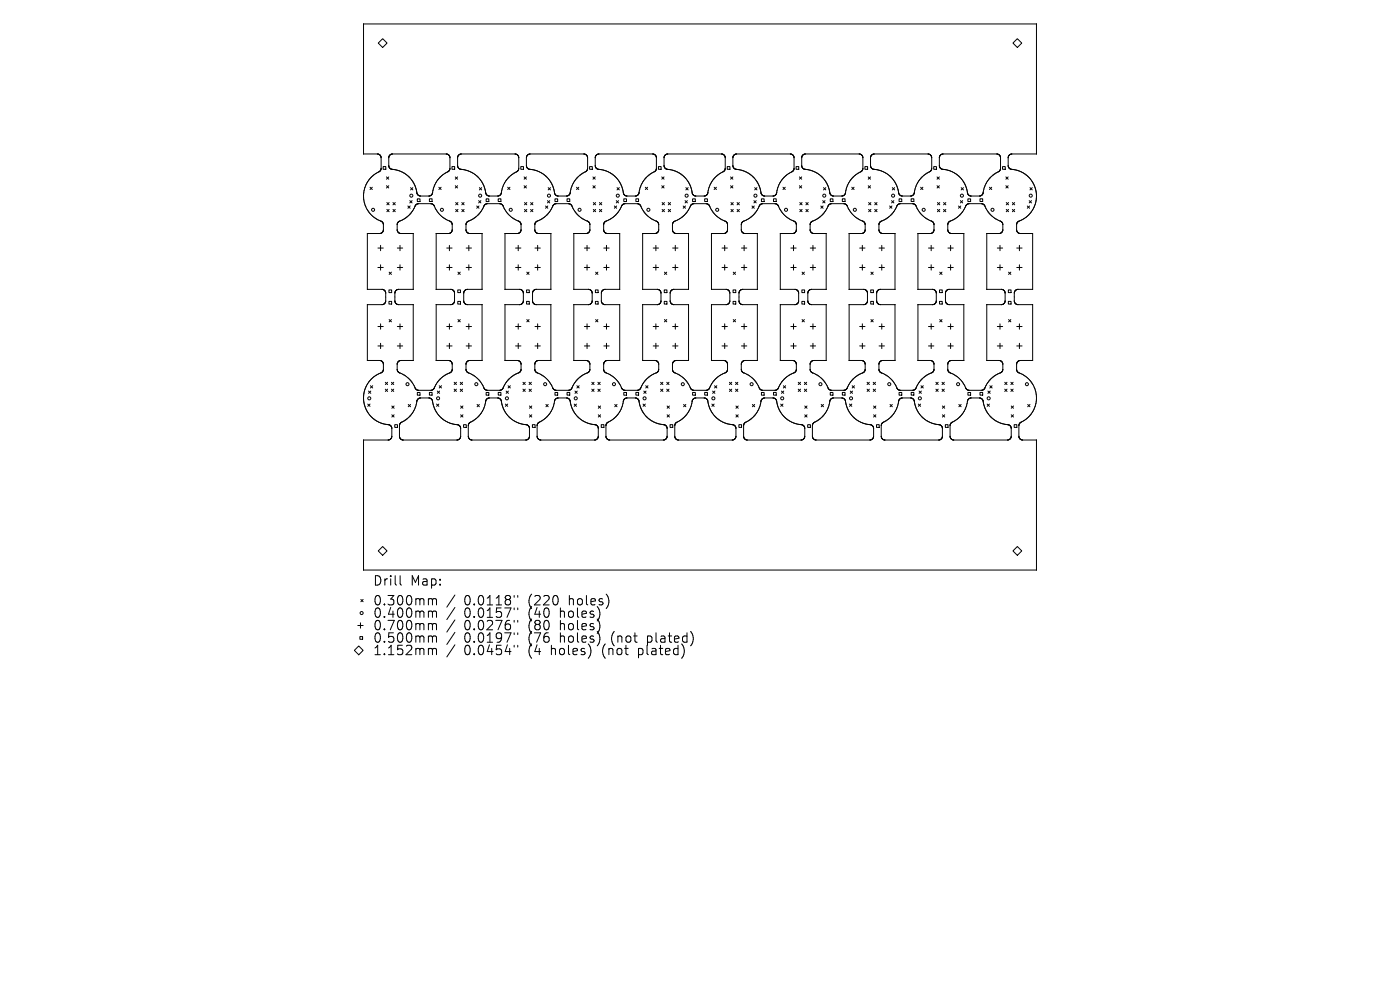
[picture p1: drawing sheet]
<svg xmlns="http://www.w3.org/2000/svg" width="297mm" height="210mm" viewBox="0 0 297 210" stroke-linecap="round" stroke-linejoin="round" font-family="sans-serif">
<defs><g id="words">
<g font-size="2.8">
<text x="79" y="124.5">Drill</text>
<text x="87" y="124.5">Map:</text>
<text x="79" y="128.7">0.300mm</text>
<text x="79" y="131.3">0.400mm</text>
<text x="98.5" y="128.7">0.0118&quot;</text>
<text x="98.5" y="131.3">0.0157&quot;</text>
<text x="112.2" y="128.7">(220</text>
<text x="112.2" y="131.3">(40</text>
<text x="119.1" y="131.3">holes)</text>
<text x="121" y="128.7">holes)</text>
<text x="79" y="134">0.700mm</text>
<text x="79" y="136.6">0.500mm</text>
<text x="98.5" y="134">0.0276&quot;</text>
<text x="98.5" y="136.6">0.0197&quot;</text>
<text x="112.2" y="134">(80</text>
<text x="112.2" y="136.6">(76</text>
<text x="119.1" y="134">holes)</text>
<text x="119.1" y="136.6">holes)</text>
<text x="130.1" y="136.6">(not</text>
<text x="138" y="136.6">plated)</text>
<text x="79" y="139.3">1.152mm</text>
<text x="98.5" y="139.3">0.0454&quot;</text>
<text x="112.2" y="139.3">(4</text>
<text x="117.2" y="139.3">holes)</text>
<text x="128.2" y="139.3">(not</text>
<text x="136" y="139.3">plated)</text>
</g>
</g></defs>
<g fill="none" stroke="#000" stroke-width=".21">
<path d="M77.1 5.1v27.6h3M77.1 5.1h.1M77.1 5.1h142.8M80.2 9.1l1-.9 .9 .9-.9 1zM214.9 9.1l.9-.9 1 .9-1 1zM219.9 5.1h.1M219.9 5.1v27.6h-5.3M77.6 39.2l-.3 .9M77.7 39.2h-.1M77.9 38.7l-.2 .5M77.9 38.7h.1M78 38.5l-.1 .2"/>
<path d="M78 38.5h.1M78.3 38.1l-.3 .4M78.3 38.1h.1M78.4 37.9l-.1 .2M78.5 37.9h-.1M78.5 39.7l.5 .5M78.6 37.8l-.1 .1M78.6 37.7v.1M78.8 37.6l-.2 .1M78.8 37.6h.1M78.9 37.4l-.1 .2M78.9 37.4h.1"/>
<path d="M79 39.7l-.5 .5M79.1 37.3l-.2 .1M79.1 37.3h.1M79.3 37.1l-.2 .2M79.3 37.1h.1M79.7 36.8l-.4 .3M79.7 36.8h.1M80.1 32.7h.1M80.2 32.7h.1M80.3 32.7h.1M80.3 32.7l.3 .2M80.4 36.4l-.7 .4"/>
<path d="M80.4 36.4h.1M80.5 36.4h-.1M80.5 36.4h.1M80.6 36.3l-.1 .1M80.6 36.3h.1M80.6 32.9l.1 .1M80.7 36.2l-.1 .1M80.7 33h.1M80.7 36.2h.1M80.7 33v.1M80.7 33.1h.1M80.8 33.1v.1"/>
<path d="M80.8 33.2h.1M80.8 33.2v.1M80.8 33.3v.1M80.8 35.9l-.1 .3M80.8 35.8v.1M80.8 33.4h.1M80.9 33.4l-.1 2.4M81.3 35.3h.6v.6h-.6zM82 37.5l.5 .5M82 39.4l.5 .5M82.5 37.5l-.5 .5M82.5 39.4l-.5 .5"/>
<path d="M82.5 33.4v1.8M82.5 33.4h.1M82.5 35.2h.1M82.5 35.2v.2M82.5 33.3v.1M82.5 35.4h.1M82.5 33.2v.1M82.5 35.4l.1 .2M82.6 35.6h.1M82.6 35.6l.2 .1M82.7 33l-.2 .2M82.7 32.9v.1"/>
<path d="M82.7 32.9h.1M82.8 35.7v.1M82.8 32.8l-.1 .1M82.8 35.8h.1M82.8 32.8h.1M82.9 35.8h.1M82.9 32.8h-.1M82.9 35.8l.1 .1M82.9 32.7v.1M83 35.9h.1M83 32.7h-.1M83.1 35.9h.1"/>
<path d="M83.1 32.7h-.1M83.1 32.7h.1M83.2 35.9h.1M83.2 32.7h-.1M83.3 35.9h.2M83.3 32.7h11.5M83.3 32.7h-.1M83.5 35.9v.1M83.5 36h.4M83.9 36h.1M83.9 36l.3 .1M84.2 36.1h.1"/>
<path d="M84.2 36.1h.2M84.4 36.1h.1M84.4 36.1l.4 .2M84.8 36.3h.1M84.8 36.3l.2 .1M85 36.4h.1M85 36.4l.7 .3M85.7 36.7h.1M85.7 36.7l.2 .1M85.9 36.8h.1M85.9 36.8l.5 .4M86.4 37.2h.1"/>
<path d="M86.5 37.2l.1 .2M86.6 37.4h.1M86.6 37.4l.3 .3M86.9 37.7h.1M86.9 37.7l.2 .2M87.1 37.9h.1M87.1 39.8l.5 .5M87.1 37.9l.1 .2M87.2 38.1h.1M87.3 38.1l.7 1.2M87.6 39.8l-.5 .5M88 39.3h.1"/>
<path d="M88 39.3l.1 .2M88.1 39.5h.1M88.1 39.5l.1 .2M88.2 39.7h.1M88.2 39.7v.2M88.2 39.9h.1M88.2 39.9l.1 .5M92.2 39.2l-.3 .9M92.3 39.2h-.1M92.5 38.7l-.2 .5M92.5 38.7h.1M92.6 38.5l-.1 .2"/>
<path d="M92.6 38.5h.1M92.9 38.1l-.3 .4M92.9 38.1h.1M93.1 39.7l.5 .5M93.4 37.6l-.5 .5M93.4 37.6h.1M93.6 39.7l-.5 .5M93.7 37.3l-.3 .3M93.7 37.3h.1M93.9 37.1l-.2 .2M93.9 37.1h.1M94.1 37l-.2 .1"/>
<path d="M94.1 37h.1M94.4 36.7l-.3 .3M94.5 36.7h-.1M94.7 36.6l-.2 .1M94.7 36.6h.1M94.8 32.7h.1M94.9 36.5l-.2 .1M94.9 36.5h.1M94.9 32.7h.1M95 32.7v.1M95 36.4l-.1 .1M95 32.8h.1"/>
<path d="M95.1 36.4h-.1M95.1 32.8h.1M95.2 32.8v.1M95.2 32.9h.1M95.2 32.9l.1 .1M95.3 33l.1 .2M95.3 36.1l-.2 .3M95.4 36.1h-.1M95.4 36v.1M95.4 36h.1M95.4 33.2v.1M95.4 33.3v.1"/>
<path d="M95.4 33.4h.1M95.5 33.4l-.1 2.6M95.9 35.3h.6v.6h-.6zM96.6 37.5l.5 .5M96.6 39.4l.5 .5M97.1 37.5l-.5 .5M97.1 39.4l-.5 .5M97.1 33.4v2M97.1 33.4h.1M97.1 33.3v.1M97.1 35.4h.1M97.1 33.2v.1"/>
<path d="M97.1 35.4l.1 .1M97.1 33.2h.1M97.2 35.5h.1M97.2 33.1l-.1 .1M97.2 35.5v.1M97.2 33.1h.1M97.2 35.6h.1M97.2 33v.1M97.3 35.6v.1M97.3 33h-.1M97.3 35.7h.1M97.3 32.9v.1"/>
<path d="M97.3 32.9h.1M97.4 35.7v.1M97.4 35.8l.2 .1M97.5 32.8l-.2 .1M97.5 32.8h.1M97.6 35.9h.1M97.6 32.7l-.1 .1M97.6 32.7h.1M97.7 35.9h.1M97.7 32.7h-.1M97.8 35.9h.1M97.8 32.7h-.1"/>
<path d="M97.9 35.9l.6 .1M98.5 36h.1M98.5 36l.5 .1M99 36.1h.1M99 36.1l.2 .1M99.2 36.2h.1M99.2 36.2l.6 .3M99.9 36.5h.1M99.9 36.5l.2 .1M100.1 36.6h.1M100.1 36.6l.2 .1M100.3 36.7h.1"/>
<path d="M100.3 36.7l.2 .1M100.5 36.8h.1M100.5 36.8l.4 .3M100.9 37.1h.1M100.9 37.1l.3 .3M101.2 37.4h.1M101.2 37.4l.9 1.1M101.7 39.8l.5 .5M102.1 38.5h.1M102.1 38.5l.5 .8M102.2 39.8l-.5 .5M102.6 39.3h.1"/>
<path d="M102.6 39.3l.1 .2M102.7 39.5h.1M102.7 39.5l.1 .4M102.8 39.9h.1M102.8 39.9l.1 .5M106.8 39.2l-.3 .9M106.9 39.2h-.1M107.1 38.7l-.2 .5M107.1 38.7h.1M107.2 38.5l-.1 .2M107.2 38.5h.1M107.5 38.1l-.3 .4"/>
<path d="M107.5 38.1h.1M107.6 37.9l-.1 .2M107.7 37.9h-.1M107.7 39.7l.5 .5M107.8 37.8l-.1 .1M107.8 37.7v.1M108.1 37.4l-.3 .3M108.1 37.4h.1M108.2 39.7l-.5 .5M108.3 37.3l-.2 .1M108.3 37.3h.1M108.5 37.1l-.2 .2"/>
<path d="M108.5 37.1h.1M108.7 37l-.2 .1M108.7 37h.1M108.9 36.8l-.2 .2M108.9 36.8h.1M109 36.7l-.1 .1M109.1 36.7h-.1M109.3 36.6l-.2 .1M109.3 36.6h.1M109.3 32.7h-11.5M109.3 32.7h.1M109.4 32.7h.1"/>
<path d="M109.4 32.7h.2M109.5 36.5l-.2 .1M109.5 36.5h.1M109.6 32.7h.1M109.6 32.7l.1 .1M109.7 32.8h.1M109.8 32.8l.2 .3M109.8 36.3l-.3 .2M109.8 36.3h.1M109.9 36.2l-.1 .1M109.9 36.2h.1M109.9 36.1v.1"/>
<path d="M110 36.1h-.1M110 33.1v.1M110 36v.1M110 33.2v.2M110 36h.1M110 35.9v.1M110 35.8v.1M110 33.4h.1M110.1 33.4l-.1 2.4M110.5 35.3h.6v.6h-.6zM111.2 37.5l.5 .5M111.2 39.4l.5 .5"/>
<path d="M111.7 37.5l-.5 .5M111.7 39.4l-.5 .5M111.7 33.4v1.8M111.7 35.2h.1M111.7 33.4h.1M111.7 35.2l.1 .3M111.7 33.3v.1M111.7 33.2v.1M111.7 33.2h.1M111.8 35.5h.1M111.8 33.1l-.1 .1M111.8 35.5l.3 .3"/>
<path d="M111.8 33.1h.1M111.8 33v.1M112.1 35.8h.1M112.1 35.8l.3 .1M112.2 32.7l-.4 .3M112.2 32.7h.1M112.4 35.9h.1M112.4 32.7h-.2M112.4 32.7h11.5M112.4 32.7h.1M112.5 35.9h.2M112.7 35.9v.1"/>
<path d="M112.7 36h.4M113.1 36h.1M113.1 36l.3 .1M113.4 36.1h.1M113.4 36.1l.4 .1M113.8 36.2h.1M113.8 36.2l.2 .1M114 36.3h.1M114 36.3l.2 .1M114.2 36.4h.1M114.2 36.4l.3 .1M114.5 36.5h.1"/>
<path d="M114.5 36.5l.2 .1M114.7 36.6h.1M114.7 36.6l.2 .1M114.9 36.7h.1M114.9 36.7l.6 .4M115.5 37.1h.1M115.5 37.1l.1 .1M115.6 37.2h.1M115.7 37.2l.1 .2M115.8 37.4h.1M115.8 37.4l.3 .3M116.1 37.7h.1"/>
<path d="M116.1 37.7l.2 .2M116.3 37.9h.1M116.3 39.8l.5 .5M116.3 37.9l.1 .2M116.4 38.1h.1M116.5 38.1l.2 .4M116.7 38.5h.1M116.7 38.5l.5 .8M116.8 39.8l-.5 .5M117.2 39.3h.1M117.2 39.3l.1 .2M117.3 39.5h.1"/>
<path d="M117.3 39.5l.1 .2M117.4 39.7h.1M117.4 39.7v.2M117.4 39.9h.1M117.4 39.9l.1 .5M121.4 39.2l-.3 .9M121.5 39.2h-.1M121.8 38.5l-.3 .7M121.8 38.5h.1M122.1 38.1l-.3 .4M122.1 38.1h.1M122.2 37.9l-.1 .2"/>
<path d="M122.3 37.9h-.1M122.3 39.7l.5 .5M122.4 37.8l-.1 .1M122.4 37.7v.1M122.6 37.6l-.2 .1M122.6 37.6h.1M122.7 37.4l-.1 .2M122.7 37.4h.1M122.8 39.7l-.5 .5M122.9 37.3l-.2 .1M122.9 37.3h.1M123.1 37.1l-.2 .2"/>
<path d="M123.1 37.1h.1M123.3 37l-.2 .1M123.3 37h.1M123.5 36.8l-.2 .2M123.5 36.8h.1M123.9 32.7h.1M124 32.7h.1M124.1 32.7h.1M124.1 32.7l.4 .3M124.2 36.4l-.7 .4M124.2 36.4h.1M124.3 36.4h-.1"/>
<path d="M124.3 36.4h.1M124.4 36.3l-.1 .1M124.4 36.3h.1M124.5 36.2l-.1 .1M124.5 36.2h.1M124.5 33v.1M124.5 33.1h.1M124.6 33.1v.1M124.6 36l-.1 .2M124.6 33.2h.1M124.6 36h.1M124.6 33.2v.1"/>
<path d="M124.6 33.3v.1M124.6 35.9v.1M124.6 35.8v.1M124.6 33.4h.1M124.7 33.4l-.1 2.4M125.1 35.3h.6v.6h-.6zM125.8 37.5l.5 .5M125.8 39.4l.5 .5M126.3 37.5l-.5 .5M126.3 39.4l-.5 .5M126.3 33.4v1.8M126.3 33.4h.1"/>
<path d="M126.3 35.2h.1M126.3 35.2v.2M126.3 35.4h.1M126.3 35.4l.3 .4M126.3 33.2v.2M126.4 33.1l-.1 .1M126.6 32.8l-.2 .3M126.6 32.8h.1M126.6 35.8h.1M126.7 35.8h.1M126.7 32.8h-.1M126.7 35.8l.1 .1"/>
<path d="M126.7 32.7v.1M126.8 35.9h.1M126.8 32.7h-.1M126.9 35.9h.1M127 35.9h.1M127 32.7h-.2M127 35.9h.3M127 32.7h11.6M127 32.7h.1M127.3 35.9v.1M127.3 36l.7 .1M128 36.1h.1"/>
<path d="M128 36.1h.2M128.2 36.1h.1M128.2 36.1l.2 .1M128.4 36.2h.1M128.4 36.2l.2 .1M128.6 36.3h.1M128.6 36.3l.2 .1M128.8 36.4h.1M128.8 36.4l.9 .4M129.7 36.8h.1M129.7 36.8l.5 .4M130.2 37.2h.1"/>
<path d="M130.3 37.2l.1 .2M130.4 37.4h.1M130.4 37.4l.3 .3M130.7 37.7h.1M130.7 37.7l.2 .2M130.9 37.9h.1M130.9 39.8l.5 .5M130.9 37.9l.1 .2M131 38.1h.1M131.1 38.1l.7 1.2M131.4 39.8l-.5 .5M131.8 39.3h.1"/>
<path d="M131.8 39.3l.2 .4M132 39.7h.1M132 39.7l.1 .7M136 39.2l-.3 .9M136.1 39.2h-.1M136.3 38.7l-.2 .5M136.3 38.7h.1M136.4 38.5l-.1 .2M136.4 38.5h.1M136.9 39.7l.5 .5M137.2 37.6l-.8 .9M137.2 37.6h.1"/>
<path d="M137.4 39.7l-.5 .5M137.5 37.3l-.3 .3M137.5 37.3h.1M137.7 37.1l-.2 .2M137.7 37.1h.1M138.2 36.7l-.5 .4M138.3 36.7h-.1M138.5 36.6l-.2 .1M138.5 36.6h.1M138.6 32.7h.1M138.7 36.5l-.2 .1M138.7 36.5h.1"/>
<path d="M138.7 32.7h.1M138.8 32.7v.1M138.8 36.4l-.1 .1M138.8 32.8h.1M138.9 36.4h-.1M138.9 32.8l.1 .1M138.9 36.4h.1M139 32.9h.1M139 32.9l.1 .1M139.1 33h.1M139.1 33v.1M139.1 33.1h.1"/>
<path d="M139.2 33.1v.1M139.2 33.2h.1M139.2 33.2v.1M139.2 33.3v.1M139.2 35.9l-.3 .5M139.2 35.8v.1M139.2 33.4h.1M139.3 33.4l-.1 2.4M139.7 35.3h.6v.6h-.6zM140.4 37.5l.5 .5M140.4 39.4l.5 .5M140.9 37.5l-.5 .5"/>
<path d="M140.9 39.4l-.5 .5M140.9 33.4v1.8M140.9 33.4h.1M140.9 35.2h.1M140.9 35.2v.2M140.9 33.3v.1M140.9 35.4h.1M140.9 33.2v.1M140.9 35.4l.1 .1M141 35.5h.1M141 35.5v.1M141 35.6h.1"/>
<path d="M141.1 35.6v.1M141.1 33l-.2 .2M141.1 35.7h.1M141.1 32.9v.1M141.1 32.9h.1M141.2 35.7v.1M141.2 32.8l-.1 .1M141.2 35.8l.2 .1M141.2 32.8h.1M141.3 32.8h-.1M141.3 32.8h.1M141.4 35.9h.1"/>
<path d="M141.4 32.7l-.1 .1M141.4 32.7h.1M141.5 35.9h.1M141.5 32.7h-.1M141.6 32.7h-.1M141.6 35.9h.1M141.6 32.7h.1M141.7 35.9l.6 .1M141.7 32.7h11.3M141.7 32.7h-.1M142.3 36h.1M142.4 36l.4 .1"/>
<path d="M142.8 36.1h.1M142.8 36.1l.4 .2M143.2 36.3h.1M143.2 36.3l.5 .2M143.7 36.5h.1M143.7 36.5l.2 .1M143.9 36.6h.1M143.9 36.6l.2 .1M144.1 36.7h.1M144.1 36.7l.2 .1M144.3 36.8h.1M144.3 36.8l.4 .3"/>
<path d="M144.7 37.1h.1M144.7 37.1l.2 .1M144.9 37.2h.1M144.9 37.2l.1 .2M145 37.4h.1M145 37.4l.3 .3M145.3 37.7h.1M145.3 37.7l.3 .4M145.5 39.8l.5 .5M145.6 38.1h.1M145.7 38.1l.2 .4M145.9 38.5h.1"/>
<path d="M145.9 38.5l.5 .8M146 39.8l-.5 .5M146.4 39.3h.1M146.4 39.3l.1 .2M146.5 39.5h.1M146.5 39.5l.1 .2M146.6 39.7h.1M146.6 39.7v.2M146.6 39.9h.1M146.6 39.9l.1 .5M150.9 38.7l-.6 1.4M150.9 38.7h.1"/>
<path d="M151.3 38.1l-.4 .6M151.3 38.1h.1M151.5 37.9l-.2 .2M151.5 37.9h.1M151.5 39.7l.5 .5M151.6 37.8l-.1 .1M151.6 37.7v.1M151.9 37.4l-.3 .3M151.9 37.4h.1M152 39.7l-.5 .5M152.1 37.3l-.2 .1M152.1 37.3h.1"/>
<path d="M152.3 37.1l-.2 .2M152.3 37.1h.1M152.5 37l-.2 .1M152.5 37h.1M152.7 36.8l-.2 .2M152.7 36.8h.1M152.8 36.7l-.1 .1M152.9 36.7h-.1M153 32.7h.1M153.1 36.6l-.2 .1M153.1 36.6h.1M153.1 32.7h.1"/>
<path d="M153.2 32.7h.1M153.2 32.7h.2M153.3 36.5l-.2 .1M153.3 36.5h.1M153.4 32.7h.1M153.4 32.7l.1 .1M153.4 36.4l-.1 .1M153.5 36.4h-.1M153.5 32.8h.1M153.6 32.8v.1M153.6 32.9h.1M153.6 32.9l.1 .1"/>
<path d="M153.7 33l.1 .2M153.7 36.1l-.2 .3M153.8 36.1h-.1M153.8 36v.1M153.8 36h.1M153.8 33.2v.1M153.8 33.3l.1 .1M153.8 35.9v.1M153.8 35.8v.1M153.9 33.4h.1M153.9 33.4l-.1 2.4M154.3 35.3h.6v.6h-.6z"/>
<path d="M155 37.5l.5 .5M155 39.4l.5 .5M155.5 37.5l-.5 .5M155.5 39.4l-.5 .5M155.5 33.4v1.8M155.5 35.2h.1M155.5 33.4h.1M155.5 35.2v.2M155.5 33.3v.1M155.5 35.4h.1M155.5 33.2v.1M155.5 35.4l.1 .1"/>
<path d="M155.5 33.2h.1M155.6 35.5h.1M155.6 33.1l-.1 .1M155.6 35.5v.1M155.6 33.1h.1M155.6 35.6h.1M155.6 33v.1M155.7 35.6v.1M155.7 33h-.1M155.7 35.7h.1M155.7 32.9v.1M155.7 35.7l.2 .1"/>
<path d="M155.9 35.8h.1M155.9 35.8l.2 .1M156 32.7l-.3 .2M156.1 32.7h-.1M156.1 35.9h.1M156.2 35.9h.1M156.2 32.7h-.1M156.2 32.7h.1M156.3 35.9h.2M156.5 35.9v.1M156.5 36h.4M156.9 36h.1"/>
<path d="M157 36l.2 .1M157.2 36.1h.1M157.2 36.1l.4 .1M157.6 36.2h.1M157.6 36.2l.4 .2M158 36.4h.1M158 36.4l.3 .1M158.3 36.5h.1M158.3 36.5l.2 .1M158.5 36.6h.1M158.5 36.6l.2 .1M158.7 36.7h.1"/>
<path d="M158.7 36.7l.6 .4M159.3 37.1h.1M159.3 37.1l.6 .6M159.9 37.7h.1M159.9 37.7l.2 .2M160.1 37.9h.1M160.1 39.8l.5 .5M160.1 37.9l.2 .2M160.3 38.1h.1M160.3 38.1l.2 .4M160.5 38.5h.1M160.5 38.5l.6 1"/>
<path d="M160.6 39.8l-.5 .5M161.1 39.5h.1M161.1 39.5l.1 .2M161.2 39.7h.1M161.2 39.7v.2M161.2 39.9h.1M161.2 39.9l.1 .5M165.2 39.2l-.3 .9M165.3 39.2h-.1M165.6 38.5l-.3 .7M165.6 38.5h.1M165.9 38.1l-.3 .4"/>
<path d="M165.9 38.1h.1M166.1 37.9l-.2 .2M166.1 37.9h.1M166.1 39.7l.5 .5M166.2 37.8l-.1 .1M166.2 37.7v.1M166.4 37.6l-.2 .1M166.4 37.6h.1M166.5 37.4l-.1 .2M166.5 37.4h.1M166.6 39.7l-.5 .5M167.1 37l-.6 .4"/>
<path d="M167.1 37h.1M167.3 36.8l-.2 .2M167.3 36.8h.1M167.4 36.7l-.1 .1M167.5 36.7h-.1M167.7 36.6l-.2 .1M167.7 36.6h.1M167.7 32.7h-11.5M167.7 32.7h.1M167.7 32.7h.3M168 32.7h.1M168 32.7l.1 .1"/>
<path d="M168.1 32.8h.1M168.1 32.8l.2 .2M168.2 36.3l-.5 .3M168.2 36.3h.1M168.3 36.2l-.1 .1M168.3 36.2h.1M168.3 33v.1M168.3 36.1v.1M168.3 33.1h.1M168.4 36.1h-.1M168.4 33.1v.1M168.4 36v.1"/>
<path d="M168.4 33.2h.1M168.4 36h.1M168.4 33.2v.1M168.4 33.3l.1 .1M168.4 35.9v.1M168.4 35.8v.1M168.5 33.4h.1M168.5 33.4l-.1 2.4M168.9 35.3h.6v.6h-.6zM169.6 37.5l.5 .5M169.6 39.4l.5 .5M170.1 37.5l-.5 .5"/>
<path d="M170.1 39.4l-.5 .5M170.1 33.4v1.8M170.1 35.2h.1M170.1 33.4h.1M170.1 35.2l.3 .6M170.1 33.3v.1M170.1 33.2v.1M170.1 33.2h.1M170.2 33.1l-.1 .1M170.2 33.1h.1M170.2 33v.1M170.4 35.8h.1"/>
<path d="M170.4 32.8l-.2 .2M170.5 35.8h.1M170.5 32.8h-.1M170.5 35.8l.1 .1M170.5 32.7v.1M170.6 32.7h-.1M170.6 35.9h.1M170.7 35.9h.1M170.8 35.9h.1M170.8 35.9h.3M170.8 32.7h-.2M170.8 32.7h.1"/>
<path d="M170.8 32.7h11.5M171.1 35.9v.1M171.1 36l.7 .1M171.8 36.1h.1M171.8 36.1h.2M172 36.1h.1M172 36.1l.2 .1M172.2 36.2h.1M172.2 36.2l.2 .1M172.4 36.3h.1M172.4 36.3l.2 .1M172.6 36.4h.1"/>
<path d="M172.6 36.4l.3 .1M172.9 36.5h.1M172.9 36.5l.6 .3M173.5 36.8h.1M173.5 36.8l.4 .3M173.9 37.1h.1M173.9 37.1l.2 .1M174.1 37.2h.1M174.1 37.2l.1 .2M174.2 37.4h.1M174.2 37.4l.3 .3M174.5 37.7h.1"/>
<path d="M174.5 37.7l.2 .2M174.7 37.9h.1M174.7 39.8l.5 .5M174.7 37.9l.2 .2M174.9 38.1h.1M174.9 38.1l.2 .4M175.1 38.5h.1M175.1 38.5l.5 .8M175.2 39.8l-.5 .5M175.6 39.3h.1M175.6 39.3l.1 .2M175.7 39.5h.1"/>
<path d="M175.7 39.5l.1 .2M175.8 39.7h.1M175.8 39.7v.2M175.8 39.9h.1M175.8 39.9l.1 .5M179.8 39.2l-.3 .9M179.9 39.2h-.1M180.1 38.7l-.2 .5M180.1 38.7h.1M180.2 38.5l-.1 .2M180.2 38.5h.1M180.7 37.9l-.5 .6"/>
<path d="M180.7 37.9h.1M180.7 39.7l.5 .5M180.8 37.8l-.1 .1M180.8 37.7v.1M181 37.6l-.2 .1M181 37.6h.1M181.1 37.4l-.1 .2M181.1 37.4h.1M181.2 39.7l-.5 .5M181.3 37.3l-.2 .1M181.3 37.3h.1M181.5 37.1l-.2 .2"/>
<path d="M181.5 37.1h.1M181.9 36.8l-.4 .3M181.9 36.8h.1M182.3 32.7h.1M182.4 32.7h.1M182.5 36.5l-.6 .3M182.5 32.7h.1M182.5 36.5h.1M182.5 32.7l.3 .2M182.6 36.4l-.1 .1M182.6 36.4h.1M182.7 36.4h-.1"/>
<path d="M182.7 36.4h.1M182.8 36.3l-.1 .1M182.8 36.3h.1M182.8 32.9h.1M182.8 32.9l.1 .1M182.9 36.2l-.1 .1M182.9 33h.1M182.9 36.2h.1M182.9 33v.1M182.9 33.1h.1M183 33.1v.1M183 33.2h.1"/>
<path d="M183 33.2v.1M183 33.3v2.5M183 35.9l-.1 .3M183 35.8v.1M183.5 35.3h.6v.6h-.6zM184.2 37.5l.5 .5M184.2 39.4l.5 .5M184.7 37.5l-.5 .5M184.7 39.4l-.5 .5M184.7 33.4v1.8M184.7 35.2h.1M184.7 33.4h.1"/>
<path d="M184.7 35.2v.2M184.7 33.3v.1M184.7 35.4h.1M184.7 33.2v.1M184.7 35.4l.1 .1M184.8 35.5h.1M184.8 35.5v.1M184.8 35.6h.1M184.9 35.6v.1M184.9 33l-.2 .2M184.9 35.7h.1M184.9 32.9v.1"/>
<path d="M184.9 32.9h.1M185 35.7v.1M185 32.8l-.1 .1M185 35.8h.1M185 32.8h.1M185.1 35.8h.1M185.1 32.8h-.1M185.1 32.8h.1M185.1 35.8l.1 .1M185.2 35.9h.1M185.2 32.7l-.1 .1M185.2 32.7h.1"/>
<path d="M185.3 35.9h.1M185.3 32.7h-.1M185.3 32.7h.1M185.4 35.9h.1M185.4 32.7h-.1M185.5 35.9h.2M185.5 32.7h11.3M185.5 32.7h-.1M185.7 35.9v.1M185.7 36h.4M186.1 36h.1M186.2 36l.2 .1"/>
<path d="M186.4 36.1h.1M186.4 36.1h.2M186.6 36.1h.1M186.6 36.1l.4 .2M187 36.3h.1M187 36.3l.7 .3M187.7 36.6h.1M187.7 36.6l.2 .1M187.9 36.7h.1M187.9 36.7l.2 .1M188.1 36.8h.1M188.1 36.8l.6 .4"/>
<path d="M188.7 37.2h.1M188.7 37.2l.1 .2M188.8 37.4h.1M188.8 37.4l.3 .3M189.1 37.7h.1M189.1 37.7l.2 .2M189.3 37.9h.1M189.3 39.8l.5 .5M189.3 37.9l.2 .2M189.5 38.1h.1M189.5 38.1l.2 .4M189.7 38.5h.1"/>
<path d="M189.7 38.5l.5 .8M189.8 39.8l-.5 .5M190.2 39.3h.1M190.2 39.3l.1 .2M190.3 39.5h.1M190.3 39.5l.1 .2M190.4 39.7h.1M190.4 39.7v.2M190.4 39.9h.1M190.4 39.9l.1 .5M194.7 38.7l-.6 1.4M194.7 38.7h.1"/>
<path d="M195.1 38.1l-.4 .6M195.1 38.1h.1M195.3 39.7l.5 .5M195.4 37.8l-.3 .3M195.4 37.7v.1M195.6 37.6l-.2 .1M195.6 37.6h.1M195.7 37.4l-.1 .2M195.7 37.4h.1M195.8 39.7l-.5 .5M195.9 37.3l-.2 .1M195.9 37.3h.1"/>
<path d="M196.1 37.1l-.2 .2M196.1 37.1h.1M196.3 37l-.2 .1M196.3 37h.1M196.6 36.7l-.3 .3M196.7 36.7h-.1M196.8 32.7h.1M196.9 36.6l-.2 .1M196.9 36.6h.1M196.9 32.7h.1M197 32.7h.1M197.1 36.5l-.2 .1"/>
<path d="M197.1 36.5h.1M197.1 32.7h.1M197.2 32.7v.1M197.2 36.4l-.1 .1M197.2 32.8h.1M197.3 36.4h-.1M197.3 32.8h.1M197.4 32.8v.1M197.4 32.9h.1M197.4 32.9l.1 .1M197.5 33l.1 .2M197.5 36.1l-.2 .3"/>
<path d="M197.6 36.1h-.1M197.6 36v.1M197.6 36h.1M197.6 33.2v.1M197.6 33.3l.1 .1M197.6 35.9v.1M197.6 35.8v.1M197.7 33.4h.1M197.7 33.4l-.1 2.4M198.1 35.3h.6v.6h-.6zM198.8 37.5l.5 .5M198.8 39.4l.5 .5"/>
<path d="M199.3 37.5l-.5 .5M199.3 39.4l-.5 .5M199.3 33.4v2M199.3 33.4h.1M199.3 33.3v.1M199.3 35.4h.1M199.3 33.2v.1M199.3 35.4l.1 .1M199.3 33.2h.1M199.4 35.5h.1M199.4 33.1l-.1 .1M199.4 35.5v.1"/>
<path d="M199.4 33.1h.1M199.4 35.6h.1M199.4 33v.1M199.5 35.6v.1M199.5 33h-.1M199.5 35.7h.1M199.5 32.9v.1M199.5 32.9h.1M199.5 35.7l.3 .2M199.7 32.8l-.2 .1M199.7 32.8h.1M199.8 35.9h.1"/>
<path d="M199.8 32.7l-.1 .1M199.9 32.7h-.1M199.9 35.9h.1M199.9 32.7h.1M200 35.9h.1M200 32.7h-.1M200.1 35.9l.6 .1M200.7 36h.1M200.8 36l.4 .1M201.2 36.1h.1M201.2 36.1l.2 .1M201.4 36.2h.1"/>
<path d="M201.4 36.2l.4 .2M201.8 36.4h.1M201.8 36.4l.3 .1M202.1 36.5h.1M202.1 36.5l.2 .1M202.3 36.6h.1M202.3 36.6l.2 .1M202.5 36.7h.1M202.5 36.7l.2 .1M202.7 36.8h.1M202.7 36.8l.4 .3M203.1 37.1h.1"/>
<path d="M203.1 37.1l1.2 1.4M203.9 39.8l.5 .5M204.3 38.5h.1M204.3 38.5l.5 .8M204.4 39.8l-.5 .5M204.8 39.3h.1M204.8 39.3l.1 .2M204.9 39.5h.1M204.9 39.5l.1 .4M205 39.9h.1M205 39.9l.1 .5M209.1 39.2l-.5 1.7"/>
<path d="M209.1 39.2h.1M209.3 38.7l-.2 .5M209.3 38.7h.1M209.4 38.5l-.1 .2M209.4 38.5h.1M209.7 38.1l-.3 .4M209.7 38.1h.1M209.9 37.9l-.2 .2M209.9 37.9h.1M209.9 39.7l.5 .5M210 37.8l-.1 .1M210 37.7v.1"/>
<path d="M210.2 37.6l-.2 .1M210.2 37.6h.1M210.3 37.4l-.1 .2M210.3 37.4h.1M210.4 39.7l-.5 .5M210.9 37l-.6 .4M210.9 37h.1M211.1 36.8l-.2 .2M211.1 36.8h.1M211.2 36.7l-.1 .1M211.3 36.7h-.1M211.5 36.6l-.2 .1"/>
<path d="M211.5 36.6h.1M211.5 32.7h-11.5M211.5 32.7h.1M211.5 32.7h.3M211.7 36.5l-.2 .1M211.7 36.5h.1M211.8 32.7h.1M211.8 32.7l.1 .1M211.9 32.8h.1M211.9 32.8l.2 .2M212 36.3l-.3 .2M212 36.3h.1"/>
<path d="M212.1 36.2l-.1 .1M212.1 36.2h.1M212.1 33v.1M212.1 36.1v.1M212.1 33.1h.1M212.2 36.1h-.1M212.2 33.1v.1M212.2 36v.1M212.2 33.2l.1 .2M212.2 36h.1M212.2 35.9v.1M212.2 35.8v.1"/>
<path d="M212.3 33.4h.1M212.3 33.4l-.1 2.4M212.7 35.3h.6v.6h-.6zM213.4 37.5l.5 .5M213.4 39.4l.5 .5M213.9 37.5l-.5 .5M213.9 39.4l-.5 .5M213.9 33.4v1.8M213.9 35.2h.1M213.9 33.4h.1M213.9 35.2l.1 .3M213.9 33.3v.1"/>
<path d="M213.9 33.2v.1M213.9 33.2h.1M214 35.5h.1M214 33.1l-.1 .1M214 35.5l.3 .3M214 33.1h.1M214 33v.1M214.3 35.8h.1M214.3 35.8l.3 .1M214.6 35.9h.1M214.6 32.7l-.6 .3M214.6 35.9h.3"/>
<path d="M214.6 32.7h.1M214.9 35.9v.1M214.9 36l.7 .1M215.6 36.1h.1M215.6 36.1l.4 .1M216 36.2h.1M216 36.2l.2 .1M216.2 36.3h.1M216.2 36.3l.2 .1M216.4 36.4h.1M216.4 36.4l.3 .1M216.7 36.5h.1"/>
<path d="M216.7 36.5l.2 .1M216.9 36.6h.1M216.9 36.6l.2 .1M217.1 36.7h.1M217.1 36.7l.2 .1M217.3 36.8h.1M217.3 36.8l.4 .3M217.7 37.1h.1M217.7 37.1l.2 .1M217.9 37.2h.1M217.9 37.2l.1 .2M218 37.4h.1"/>
<path d="M218 37.4l.3 .3M218.3 37.7h.1M218.3 37.7l.2 .2M218.5 37.9h.1M218.5 39.8l.5 .5M218.5 37.9l.2 .2M218.7 38.1h.1M218.7 38.1l.2 .4M218.9 38.5h.1M218.9 38.5l.5 .8M219 39.8l-.5 .5M219.4 39.3h.1"/>
<path d="M219.4 39.3l.1 .2M219.5 39.5h.1M219.5 39.5l.1 .2M219.6 39.7h.1M219.6 39.7v.2M219.6 39.9h.1M219.6 39.9l.1 .5M77.1 41.7h.1M77.1 41.7v.3M77.1 41.4v.3M77.1 41.4h.1M77.1 42h.1"/>
<path d="M77.1 42l.1 .3M77.1 41.1v.3M77.1 41.1h.1M77.2 42.3h.1M77.2 42.3l.2 1M77.3 40.1l-.2 1M77.3 40.1h.1M77.4 43.3h.1M77.4 43.3l.2 .5M77.6 43.8v.1M77.6 43.9l.1 .3M77.7 44.2h.1"/>
<path d="M77.7 44.2l.2 .2M77.9 44.4v.1M77.9 44.5l.2 .2M78.1 44.7h.1M78.1 44.7l.1 .3M78.2 45h.1M78.2 45l.4 .4M78.6 45.4v.1M78.6 45.5l.2 .2M78.8 45.7h.1M78.9 45.7l.2 .2M79.1 45.9h.1"/>
<path d="M79.1 45.9l.5 .4M79.6 46.3h.1M79.6 46.3l.3 .2M79.9 46.5h.1M79.9 46.5l.2 .1M80.1 46.6h.1M80.2 46.6l.5 .3M80.2 52.6h1.1M80.2 56.7h1.1M80.6 49.5h-2.7v11.9h3.1M80.7 49.5h-.1M80.7 46.9h.1"/>
<path d="M80.7 46.9l.3 .1M80.7 52.1v1.1M80.7 56.2v1.1M80.8 49.5h-.1M80.8 49.5h.1M80.9 49.4l-.1 .1M80.9 49.4h.1M81 49.4h-.1M81 47h.1M81 49.4h.1M81 47l.2 .2M81.1 49.3l-.1 .1"/>
<path d="M81.1 49.3h.1M81.2 47.2h.1M81.2 49.2l-.1 .1M81.2 47.2l.1 .2M81.2 49.1v.1M81.3 49.1h-.1M81.3 49v.1M81.3 47.4h.1M81.3 47.4v.1M81.3 48.9v.1M81.3 47.5h.1M81.3 48.9h.1"/>
<path d="M81.3 47.5v1.2M81.3 48.8v.1M81.3 48.7v.1M82.1 43l.5 .5M82.1 44.4l.5 .5M82.6 43l-.5 .5M82.6 44.4l-.5 .5M82.6 57.7l.4 .5M83 57.7l-.4 .5M83.4 43l.5 .5M83.4 44.4l.5 .5M83.9 43l-.5 .5"/>
<path d="M83.9 44.4l-.5 .5M84.3 48.7v.1M84.3 48.8v.1M84.3 47.5v1.2M84.3 47.5h.1M84.3 48.9h.1M84.3 48.9v.1M84.3 52.6h1.1M84.3 56.7h1.1M84.3 49v.1M84.3 47.3v.2M84.3 49.1h.1"/>
<path d="M84.4 47.3h-.1M84.4 49.1v.1M84.4 49.2h.1M84.4 49.2l.2 .2M84.6 49.4h.1M84.6 49.4l.3 .1M84.7 47l-.3 .3M84.7 46.9v.1M84.9 52.1v1.1M84.9 56.2v1.1M84.9 49.5h.1M85 49.5h2.7"/>
<path d="M85.1 46.8l-.4 .1M85.1 46.8h.1M85.3 46.7l-.2 .1M85.4 46.7h-.1M85.8 46.4l-.4 .3M85.8 46.4h.1M85.9 46.3l-.1 .1M86 46.3h-.1M86.5 45.9l-.5 .4M86.5 45.9h.1M86.5 43.7l.5 .5M86.8 45.6l-.3 .3"/>
<path d="M86.8 45.6h.1M86.9 42.6l.5 .4M87 43.7l-.5 .5M87.3 45l-.5 .6M87.3 45h.1M87.4 42.6l-.5 .4M87.4 44.9l-.1 .1M87.4 44.8v.1M87.6 44.7l-.2 .1M87.6 44.6v.1M87.7 49.5h.1M87.7 49.5v11.9"/>
<path d="M87.7 44.5l-.1 .1M87.7 44.4v.1M87.8 44.2l-.1 .2M87.8 44.2h.1M87.9 44l-.1 .2M87.9 44h.1M88 43.8l-.1 .2M88 43.8h.1M88.2 43.5l-.2 .3M88.2 43.5h.1M88.2 43.4v.1M88.3 43.4h-.1"/>
<path d="M88.3 43.4h.1M88.3 40.4h.1M88.3 40.4l.1 .2M88.4 40.6h.1M88.4 43.3l-.1 .1M88.4 40.6v.3M88.4 43.3h.1M88.4 40.8v.1M88.4 40.9v.1M88.4 41h.1M88.5 41v.1M88.5 41.1h.1"/>
<path d="M88.5 43.3h-.1M88.5 41.1v.1M88.5 42.2h.6v.6h-.6zM88.5 41.2l.2 .1M88.5 43.3h.1M88.7 43.2l-.2 .1M88.7 41.3v.1M88.7 41.4h.1M88.7 43.2h.1M88.7 41.4l.1 .1M88.8 41.5h.1M88.9 41.5h.1"/>
<path d="M89 41.5l.1 .1M89.1 41.6h.1M89.1 41.6h1.9M91.1 41.6h-.1M91.1 42.2h.6v.5h-.6zM91.4 41.5l-.3 .1M91.4 41.5h.1M91.5 43.2h-2.8M91.5 43.2h.1M91.5 43.2l.6 .4M91.8 40.9l-.4 .6M91.8 40.9h.1"/>
<path d="M91.9 40.1l-.1 .8M91.9 40.1h.1M92.1 43.6h.1M92.1 43.6v.1M92.1 43.7h.1M92.1 43.7l.1 .1M92.2 43.8v.1M92.2 43.9l.1 .3M92.3 44.2h.1M92.3 44.2l.2 .2M92.5 44.4v.1M92.5 44.5l.2 .2"/>
<path d="M92.5 49.5v11.9M92.5 49.5h2.6M92.5 49.5h.1M92.7 44.7h.1M92.7 44.7l.5 .7M93.2 45.4v.1M93.2 45.5l.3 .2M93.5 45.7h.1M93.5 45.7l1 .8 .9 .4M94.8 52.6h1.1M94.8 56.7h1.1M95.2 49.5h-.1"/>
<path d="M95.3 49.5h-.1M95.3 49.5h.1M95.3 52.1v1.1M95.3 56.2v1.1M95.4 49.5h-.1M95.4 46.9h.1M95.5 49.5h-.1M95.5 46.9v.1M95.5 47h.1M95.6 47l.2 .2M95.6 49.4l-.1 .1M95.6 49.4h.1"/>
<path d="M95.7 49.3l-.1 .1M95.7 49.3h.1M95.8 47.2h.1M95.8 47.2v.1M95.8 47.3l.1 .1M95.9 47.4h.1M95.9 47.4v.1M95.9 47.5h.1M95.9 47.5v1.2M95.9 48.8l-.2 .5M95.9 48.7v.1M96.7 43l.5 .5"/>
<path d="M96.7 44.4l.5 .5M97.2 43l-.5 .5M97.2 44.4l-.5 .5M97.2 57.7l.4 .5M97.6 57.7l-.4 .5M98 43l.5 .5M98 44.4l.5 .5M98.5 43l-.5 .5M98.5 44.4l-.5 .5M98.9 48.7v.1M98.9 48.8v.1M98.9 47.5v1.2"/>
<path d="M98.9 47.5h.1M98.9 48.9h.1M98.9 48.9v.1M98.9 52.6h1.1M98.9 56.7h1.1M98.9 47.4v.1M98.9 47.4h.1M98.9 49v.1M98.9 49.1l.1 .1M99 49.2h.1M99 49.2l.2 .2M99.2 49.4h.1"/>
<path d="M99.2 49.4l.1 .1M99.2 47l-.3 .4M99.2 47h.1M99.3 47h-.1M99.3 46.9v.1M99.3 49.5h.1M99.4 49.5h.1M99.5 52.1v1.1M99.5 56.2v1.1M99.5 49.5h.1M99.6 49.5h.1M99.7 49.5h2.6"/>
<path d="M100.2 46.5l-.9 .4M100.2 46.5h.1M100.5 46.3l-.3 .2M100.6 46.3h-.1M100.9 46l-.3 .3M100.9 46h.1M101.1 43.7l.5 .5M101.3 45.7l-.4 .3M101.3 45.7h.1M101.4 45.6l-.1 .1M101.4 45.6h.1M101.5 42.6l.5 .4"/>
<path d="M101.6 45.4l-.2 .2M101.6 45.4h.1M101.6 43.7l-.5 .5M101.9 45l-.3 .4M101.9 45h.1M102 42.6l-.5 .4M102 44.9l-.1 .1M102 44.8v.1M102.3 49.5h.1M102.3 49.5v11.9M102.3 44.5l-.3 .3M102.3 44.4v.1"/>
<path d="M102.4 44.2l-.1 .2M102.4 44.2h.1M102.5 44l-.1 .2M102.5 44h.1M102.6 43.8l-.1 .2M102.6 43.8h.1M102.7 43.7l-.1 .1M102.7 43.7h.1M102.7 43.6v.1M102.7 43.6h.1M102.8 43.5l-.1 .1M102.8 43.5h.1"/>
<path d="M102.9 40.4h.1M102.9 40.4l.1 .2M103 40.6h.1M103 40.6v.3M103 40.9v.1M103 41l.3 .3M103.1 42.2h.6v.6h-.6zM103.3 41.3v.1M103.3 41.4h.1M103.3 43.2l-.5 .3M103.3 43.2h2.8M103.3 43.2h.1"/>
<path d="M103.4 41.4l.2 .1M103.6 41.5v.1M103.6 41.6h.1M103.7 41.6h.1M105.7 41.6h-1.9M105.7 42.2h.6v.5h-.6zM105.7 41.6h.1M105.8 41.6h-.1M105.8 41.5v.1M105.9 41.5h-.1M106 41.5h-.1M106.1 41.4l-.1 .1"/>
<path d="M106.1 43.2h.1M106.1 41.4h.1M106.1 43.2l.2 .1M106.2 41.3l-.1 .1M106.2 41.3h.1M106.2 41.2v.1M106.3 43.3h.1M106.3 41.2h-.1M106.3 41.1v.1M106.3 41.1h.1M106.3 41v.1M106.4 43.3h.1"/>
<path d="M106.4 43.3l.1 .1M106.5 43.4h.1M106.5 40.1l-.2 .9M106.5 40.1h.1M106.6 43.4v.1M106.6 43.5h.1M106.6 43.5l.2 .3M106.8 43.8v.1M106.8 43.9l.3 .5M107.1 44.4v.1M107.1 44.5l.2 .2M107.1 49.5v11.9"/>
<path d="M107.1 49.5h.1M107.3 44.7h.1M107.3 44.7l.1 .3M107.4 45h.1M107.4 45l.4 .4M107.8 45.4v.1M107.8 45.5l.5 .4M108.3 45.9h.1M108.3 45.9l.3 .2M108.6 46.1h.1M108.6 46.1l.2 .2M108.8 46.3h.1"/>
<path d="M108.8 46.3l.3 .2M109.1 46.5h.1M109.1 46.5l.2 .1M109.3 46.6h.1M109.4 46.6l.7 .3M109.4 52.6h1.1M109.4 56.7h1.1M109.8 49.5h-2.7M109.8 49.5h.1M109.9 52.1v1.1M109.9 56.2v1.1M110 49.5h-.2"/>
<path d="M110.1 49.5h-.1M110.1 46.9h.1M110.1 46.9v.1M110.1 47h.1M110.2 47h.1M110.2 47l.1 .1M110.3 47.1h.1M110.3 47.1l.1 .1M110.4 49.2l-.3 .3M110.4 49.2h.1M110.4 49.1v.1M110.4 47.2v.1"/>
<path d="M110.4 47.3l.1 .2M110.5 49.1h-.1M110.5 49v.1M110.5 48.9v.1M110.5 48.9h.1M110.5 47.5h.1M110.5 47.5v1.2M110.5 48.8v.1M110.5 48.7v.1M111.3 43l.5 .5M111.3 44.4l.5 .5M111.8 43l-.5 .5"/>
<path d="M111.8 44.4l-.5 .5M111.8 57.7l.4 .5M112.2 57.7l-.4 .5M112.6 43l.5 .5M112.6 44.4l.5 .5M113.1 43l-.5 .5M113.1 44.4l-.5 .5M113.5 48.7v.1M113.5 48.8v.1M113.5 48.9h.1M113.5 48.9l.2 .4M113.5 52.6h1.1"/>
<path d="M113.5 56.7h1.1M113.5 47.4v1.3M113.5 47.4h.1M113.5 47.3v.1M113.6 47.3h-.1M113.6 47.2v.1M113.6 47.2h.1M113.7 47.1l-.1 .1M113.7 47.1h.1M113.7 49.3h.1M113.7 49.3l.1 .1M113.7 47v.1"/>
<path d="M113.8 49.4h.1M113.8 47h-.1M113.9 49.4h.1M113.9 49.4l.1 .1M113.9 46.9l-.1 .1M113.9 46.9h.1M114 49.5h.1M114.1 52.1v1.1M114.1 56.2v1.1M114.1 49.5h.1M114.2 49.5h2.7M114.3 46.8l-.4 .1"/>
<path d="M114.3 46.8h.1M114.5 46.7l-.2 .1M114.6 46.7h-.1M114.8 46.5l-.2 .2M114.8 46.5h.1M115 46.4l-.2 .1M115 46.4h.1M115.1 46.3l-.1 .1M115.2 46.3h-.1M115.5 46l-.3 .3M115.5 46h.1M115.7 45.9l-.2 .1"/>
<path d="M115.7 45.9h.1M115.7 43.7l.5 .5M115.9 45.7l-.2 .2M115.9 45.7h.1M116 45.6l-.1 .1M116 45.6h.1M116.1 42.6l.5 .4M116.2 45.4l-.2 .2M116.2 45.4h.1M116.2 43.7l-.5 .5M116.5 45l-.3 .4M116.5 45h.1"/>
<path d="M116.6 42.6l-.5 .4M116.6 44.9l-.1 .1M116.6 44.8v.1M116.8 44.7l-.2 .1M116.8 44.6v.1M116.9 49.5h.1M116.9 49.5v11.9M116.9 44.5l-.1 .1M116.9 44.4v.1M117.2 43.8l-.3 .6M117.2 43.8h.1M117.3 43.7l-.1 .1"/>
<path d="M117.3 43.7h.1M117.3 43.6v.1M117.3 43.6h.1M117.5 40.4h.1M117.5 40.4l.1 .2M117.6 43.3l-.3 .3M117.6 40.6h.1M117.6 43.3h.1M117.6 40.6v.3M117.6 40.8v.1M117.6 40.9v.1M117.6 41h.1"/>
<path d="M117.7 43.3h-.1M117.7 41v.1M117.7 41.1h.1M117.7 43.3h.1M117.7 41.1v.1M117.7 42.2h.6v.6h-.6zM117.7 41.2h.1M117.8 43.2l-.1 .1M117.8 41.2v.1M117.8 41.3l.3 .2M117.8 43.2h.1M117.9 43.2h-.1"/>
<path d="M118 43.2h-.1M118.1 41.5h.1M118.1 41.5l.3 .1M118.4 41.6h.1M118.4 41.6h1.8M120.2 41.6h.1M120.3 42.2h.6v.5h-.6zM120.3 41.6h-.1M120.4 41.6h-.1M120.4 41.5v.1M120.5 41.5h-.1M120.5 41.5h.1"/>
<path d="M120.6 41.5h-.1M120.6 43.2h.1M120.6 43.2h-2.6M120.6 41.4v.1M120.7 41.4h-.1M120.7 41.4h.1M120.7 43.2h.1M120.8 41.3l-.1 .1M120.8 41.3h.1M120.8 43.2l.1 .1M120.8 41.2v.1M120.9 41.2h-.1"/>
<path d="M120.9 41.1v.1M120.9 43.3h.1M120.9 41.1h.1M120.9 41v.1M121 40.9l-.1 .1M121 40.9h.1M121 43.3h.1M121 43.3l.1 .1M121.1 43.4h.1M121.1 43.4l.2 .3M121.1 40.1l-.1 .8M121.1 40.1h.1"/>
<path d="M121.3 43.7h.1M121.3 43.7l.1 .1M121.4 43.8v.1M121.4 43.9l.1 .3M121.5 44.2h.1M121.5 44.2l.4 .5M121.7 49.5v11.9M121.7 49.5h.1M121.9 44.7h.1M121.9 44.7l.1 .3M122 45h.1M122 45l.7 .7"/>
<path d="M122.7 45.7h.1M122.7 45.7l.2 .2M122.9 45.9h.1M122.9 45.9l.3 .2M123.2 46.1h.1M123.2 46.1l.2 .2M123.4 46.3h.1M123.4 46.3l.3 .2M123.7 46.5h.1M123.7 46.5l.2 .1M123.9 46.6h.1M124 46.6l.5 .3"/>
<path d="M124 52.6h1.1M124 56.7h1.1M124.4 49.5h-2.7M124.4 49.5h.1M124.5 46.9h.1M124.5 46.9h.2M124.5 52.1v1.1M124.5 56.2v1.1M124.6 49.5h-.2M124.6 49.5h.1M124.7 46.9h.1M124.7 46.9l.1 .1"/>
<path d="M124.8 49.4l-.2 .1M124.8 47h.1M124.8 49.4h.1M124.8 47l.2 .2M124.9 49.3l-.1 .1M124.9 49.3h.1M125 47.2h.1M125 49.2l-.1 .1M125 47.2l.1 .2M125 49.1v.1M125.1 49.1h-.1M125.1 49v.1"/>
<path d="M125.1 47.4h.1M125.1 47.4v.1M125.1 48.9v.1M125.1 47.5h.1M125.1 48.9h.1M125.1 47.5v1.4M125.9 43l.5 .5M125.9 44.4l.5 .5M126.4 43l-.5 .5M126.4 44.4l-.5 .5M126.4 57.7l.4 .5M126.8 57.7l-.4 .5"/>
<path d="M127.2 43l.5 .5M127.2 44.4l.5 .5M127.7 43l-.5 .5M127.7 44.4l-.5 .5M128.1 48.7v.1M128.1 48.8v.1M128.1 47.5v1.2M128.1 47.5h.1M128.1 48.9h.1M128.1 48.9v.1M128.1 52.6h1.1M128.1 56.7h1.1"/>
<path d="M128.1 47.4v.1M128.1 47.4h.1M128.1 49v.1M128.1 47.3v.1M128.1 49.1h.1M128.2 47.3h-.1M128.2 49.1v.1M128.2 47.2v.1M128.2 49.2h.1M128.2 47.2h.1M128.2 49.2l.2 .2M128.3 47.1l-.1 .1"/>
<path d="M128.3 47.1h.1M128.4 49.4h.1M128.4 49.4l.2 .1M128.6 49.5h.1M128.6 49.5h.2M128.7 52.1v1.1M128.7 56.2v1.1M128.8 49.5h.1M128.8 49.5h2.7M128.9 46.8l-.6 .3M128.9 46.8h.1M129.1 46.7l-.2 .1"/>
<path d="M129.2 46.7h-.1M129.4 46.5l-.2 .2M129.4 46.5h.1M129.6 46.4l-.2 .1M129.6 46.4h.1M130.3 45.9l-.7 .5M130.3 45.9h.1M130.3 43.7l.5 .5M130.6 45.6l-.3 .3M130.6 45.6h.1M130.7 42.6l.5 .4M130.8 45.4l-.2 .2"/>
<path d="M130.8 45.4h.1M130.8 43.7l-.5 .5M131.1 45l-.3 .4M131.1 45h.1M131.2 42.6l-.5 .4M131.4 44.7l-.3 .3M131.4 44.6v.1M131.5 49.5h.1M131.5 49.5v11.9M131.6 44.2l-.2 .4M131.6 44.2h.1M131.7 44l-.1 .2"/>
<path d="M131.7 44h.1M132 43.5l-.3 .5M132 43.5h.1M132 43.4v.1M132.1 43.4h-.1M132.1 43.4h.1M132.1 40.4h.1M132.1 40.4l.1 .2M132.2 40.6h.1M132.2 43.3l-.1 .1M132.2 40.6l.1 .4M132.2 43.3h.1"/>
<path d="M132.3 41v.1M132.3 41.1h.1M132.3 43.3h-.1M132.3 41.1v.1M132.3 42.2h.6v.6h-.6zM132.3 41.2h.1M132.3 43.3h.1M132.4 41.2v.1M132.4 41.3l.1 .1M132.4 43.2l-.1 .1M132.5 43.2h-.1M132.5 41.4h.1"/>
<path d="M132.5 41.4l.2 .1M132.6 43.2h-.1M132.6 43.2h.1M132.6 43.2h2.6M132.7 41.5h.1M132.7 41.5l.1 .1M132.8 41.6h.1M132.9 41.6h.1M133 41.6h.1M134.8 41.6h-1.8M134.8 41.6h.1M134.9 42.2h.6v.5h-.6z"/>
<path d="M135.1 41.5l-.3 .1M135.1 41.5h.1M135.2 41.5h-.1M135.2 41.5h.1M135.2 43.2h.1M135.3 43.2h.1M135.4 43.2h.1M135.4 43.2l.5 .4M135.6 40.9l-.4 .6M135.6 40.9h.1M135.7 40.1l-.1 .8M135.7 40.1h.1"/>
<path d="M135.9 43.6h.1M135.9 43.6v.1M135.9 43.7h.1M135.9 43.7l.1 .1M136 43.8v.1M136 43.9l.1 .3M136.1 44.2h.1M136.1 44.2l.2 .2M136.3 44.4v.1M136.3 44.5l.2 .2M136.3 49.5v11.9M136.3 49.5h.1"/>
<path d="M136.3 49.5h2.6M136.5 44.7h.1M136.5 44.7l.1 .3M136.6 45h.1M136.6 45l.4 .4M137 45.4v.1M137 45.5l.3 .2M137.3 45.7h.1M137.3 45.7l.7 .6M138 46.3h.1M138 46.3l.3 .2M138.3 46.5h.1"/>
<path d="M138.3 46.5l.8 .4M138.6 52.6h1.1M138.6 56.7h1.1M139 49.5h-.1M139.1 49.5h-.1M139.1 46.9h.1M139.1 49.5h.1M139.1 46.9l.5 .3M139.1 52.1v1.1M139.1 56.2v1.1M139.2 49.5h-.1M139.2 49.5h.1"/>
<path d="M139.3 49.4l-.1 .1M139.3 49.4h.1M139.4 49.4h-.1M139.4 49.4h.1M139.5 49.3l-.1 .1M139.5 49.3h.1M139.6 47.2h.1M139.6 47.2v.1M139.6 47.3l.1 .1M139.7 47.4h.1M139.7 47.4v.1M139.7 47.5h.1"/>
<path d="M139.7 47.5v1.2M139.7 48.8l-.2 .5M139.7 48.7v.1M140.5 43l.5 .5M140.5 44.4l.5 .5M141 43l-.5 .5M141 44.4l-.5 .5M141 57.7l.4 .5M141.4 57.7l-.4 .5M141.8 43l.5 .5M141.8 44.4l.5 .5M142.3 43l-.5 .5"/>
<path d="M142.3 44.4l-.5 .5M142.7 48.7v.1M142.7 48.8v.1M142.7 47.5v1.2M142.7 47.5h.1M142.7 48.9h.1M142.7 48.9v.1M142.7 52.6h1.1M142.7 56.7h1.1M142.7 47.4v.1M142.7 47.4h.1M142.7 49v.1"/>
<path d="M142.7 49.1h.1M142.8 49.1v.1M142.8 49.2h.1M142.8 49.2l.3 .3M143.1 47l-.4 .4M143.1 46.9v.1M143.1 49.5h.1M143.2 49.5h.2M143.3 52.1v1.1M143.3 56.2v1.1M143.4 49.5h.1M143.4 49.5h2.7"/>
<path d="M143.5 46.8l-.4 .1M143.5 46.8h.1M144.3 46.3l-.8 .5M144.4 46.3h-.1M144.7 46l-.3 .3M144.7 46h.1M144.9 45.9l-.2 .1M144.9 45.9h.1M144.9 43.7l.5 .5M145.1 45.7l-.2 .2M145.1 45.7h.1M145.3 42.6l.5 .4"/>
<path d="M145.4 45.4l-.3 .3M145.4 45.4h.1M145.4 43.7l-.5 .5M145.8 42.6l-.5 .4M145.8 44.9l-.4 .5M145.8 44.8v.1M146.1 49.5h.1M146.1 49.5v11.9M146.1 44.5l-.3 .3M146.1 44.4v.1M146.2 44.2l-.1 .2M146.2 44.2h.1"/>
<path d="M146.3 44l-.1 .2M146.3 44h.1M146.4 43.8l-.1 .2M146.4 43.8h.1M146.5 43.7l-.1 .1M146.5 43.7h.1M146.5 43.6v.1M146.5 43.6h.1M146.6 43.5l-.1 .1M146.6 43.5h.1M146.6 43.4v.1M146.7 43.4h-.1"/>
<path d="M146.7 40.4h.1M146.8 40.4v.2M146.8 40.6h.1M146.8 43.3l-.1 .1M146.8 40.6v.3M146.8 43.3h.1M146.8 40.8v.1M146.8 40.9v.1M146.8 41l.1 .1M146.9 41.1v.1M146.9 42.2h.6v.6h-.6zM146.9 41.2l.2 .1"/>
<path d="M147.1 43.2l-.3 .1M147.1 41.3v.1M147.1 41.4h.1M147.1 43.2h2.8M147.1 43.2h.1M147.2 41.4v.1M147.2 41.5h.1M147.3 41.5h.1M147.4 41.5l.1 .1M147.5 41.6h.1M147.5 41.6h2M149.5 42.2h.6v.5h-.6z"/>
<path d="M149.5 41.6h.1M149.6 41.6h-.1M149.6 41.5v.1M149.9 43.2h.1M149.9 43.2l.3 .1M150.1 41.2l-.5 .3M150.1 41.1v.1M150.1 41.1h.1M150.1 41v.1M150.2 40.9l-.1 .1M150.2 40.9h.1M150.2 43.3h.1"/>
<path d="M150.2 43.3l.1 .1M150.3 40.1l-.1 .8M150.3 40.1h.1M150.3 43.4h.1M150.4 43.4v.1M150.4 43.5h.1M150.4 43.5l.1 .1M150.5 43.6h.1M150.5 43.6v.1M150.5 43.7h.1M150.5 43.7l.2 .5M150.7 44.2h.1"/>
<path d="M150.8 44.2l.1 .2M150.9 44.4v.1M150.9 44.5l.2 .2M150.9 49.5v11.9M150.9 49.5h.1M151.1 44.7h.1M151.1 44.7l.1 .3M151.2 45h.1M151.2 45l.4 .4M151.6 45.4v.1M151.6 45.5l.3 .2M151.9 45.7h.1"/>
<path d="M151.9 45.7l.2 .2M152.1 45.9h.1M152.1 45.9l.3 .2M152.4 46.1h.1M152.4 46.1l.7 .5M153.1 46.6h.1M153.2 46.6l.6 .3M153.2 52.6h1.1M153.2 56.7h1.1M153.6 49.5h-2.7M153.6 49.5h.1M153.7 52.1v1.1"/>
<path d="M153.7 56.2v1.1M153.8 49.5h-.2M153.8 46.9h.1M153.9 49.5h-.1M153.9 46.9v.1M153.9 47h.1M154 47h.1M154 47l.1 .1M154.1 47.1h.1M154.1 47.1l.1 .1M154.2 49.2l-.3 .3M154.2 49.2h.1"/>
<path d="M154.2 49.1v.1M154.2 47.2v.1M154.2 47.3l.1 .1M154.3 49.1h-.1M154.3 49v.1M154.3 47.4h.1M154.3 47.4v.1M154.3 48.9v.1M154.3 47.5h.1M154.3 48.9h.1M154.3 47.5v1.2M154.3 48.8v.1"/>
<path d="M154.3 48.7v.1M155.1 43l.5 .5M155.1 44.4l.5 .5M155.6 43l-.5 .5M155.6 44.4l-.5 .5M155.6 57.7l.4 .5M156 57.7l-.4 .5M156.4 43l.5 .5M156.4 44.4l.5 .5M156.9 43l-.5 .5M156.9 44.4l-.5 .5M157.3 48.7v.1"/>
<path d="M157.3 48.8l.2 .5M157.3 47.5v1.2M157.3 47.5h.1M157.3 52.6h1.1M157.3 56.7h1.1M157.3 47.4v.1M157.3 47.4h.1M157.3 47.3v.1M157.4 47.3h-.1M157.4 47.2v.1M157.4 47.2h.1M157.5 47.1l-.1 .1"/>
<path d="M157.5 47.1h.1M157.5 49.3h.1M157.5 49.3l.1 .1M157.5 47v.1M157.6 49.4h.1M157.6 47h-.1M157.6 47h.1M157.7 49.4h.1M157.7 49.4l.1 .1M157.7 46.9l-.1 .1M157.7 46.9h.1M157.8 49.5h.1"/>
<path d="M157.9 52.1v1.1M157.9 56.2v1.1M157.9 49.5h.1M158 49.5h.1M158.1 49.5h2.6M158.3 46.7l-.6 .2M158.4 46.7h-.1M158.6 46.5l-.2 .2M158.6 46.5h.1M158.8 46.4l-.2 .1M158.8 46.4h.1M158.9 46.3l-.1 .1"/>
<path d="M159 46.3h-.1M159.3 46l-.3 .3M159.3 46h.1M159.5 43.7l.5 .5M159.7 45.7l-.4 .3M159.7 45.7h.1M159.8 45.6l-.1 .1M159.8 45.6h.1M159.9 42.6l.5 .4M160 45.4l-.2 .2M160 45.4h.1M160 43.7l-.5 .5"/>
<path d="M160.3 45l-.3 .4M160.3 45h.1M160.4 42.6l-.5 .4M160.4 44.9l-.1 .1M160.4 44.8v.1M160.6 44.7l-.2 .1M160.6 44.6v.1M160.7 49.5h.1M160.7 49.5v11.9M160.7 44.5l-.1 .1M160.7 44.4v.1M160.8 44.2l-.1 .2"/>
<path d="M160.8 44.2h.1M160.9 44l-.1 .2M160.9 44h.1M161 43.8l-.1 .2M161 43.8h.1M161.1 43.7l-.1 .1M161.1 43.7h.1M161.1 43.6v.1M161.1 43.6h.1M161.3 40.4h.1M161.4 40.4v.2M161.4 40.6h.1"/>
<path d="M161.4 40.6v.3M161.4 40.8v.1M161.4 40.9v.1M161.4 41h.1M161.5 41v.1M161.5 41.1l.1 .1M161.5 42.2h.6v.6h-.6zM161.6 43.2l-.5 .4M161.6 41.2v.1M161.6 41.3l.1 .1M161.6 43.2h.1M161.7 43.2h-.1"/>
<path d="M161.7 41.4h.1M161.8 43.2h-.1M161.8 41.4l.3 .2M162.1 41.6h.1M162.2 41.6h1.8M164 41.6h.1M164.1 42.2h.6v.5h-.6zM164.1 41.6h-.1M164.2 41.6h-.1M164.2 41.5v.1M164.3 41.5h-.1M164.3 41.5h.1"/>
<path d="M164.4 41.5h-.1M164.4 43.2h-2.6M164.4 43.2h.1M164.4 41.4v.1M164.5 41.4h-.1M164.5 41.4h.1M164.5 43.2h.1M164.6 41.3l-.1 .1M164.6 41.3h.1M164.6 43.2l.1 .1M164.6 41.2v.1M164.7 43.3h.1"/>
<path d="M164.7 41.2h-.1M164.7 41.1v.1M164.7 41.1h.1M164.7 41v.1M164.8 40.9l-.1 .1M164.8 40.9h.1M164.8 43.3h.1M164.8 43.3l.1 .1M164.9 43.4h.1M164.9 40.1l-.1 .8M164.9 40.1h.1M165 43.4v.1"/>
<path d="M165 43.5h.1M165 43.5l.2 .3M165.2 43.8v.1M165.2 43.9l.6 1.1M165.5 49.5v11.9M165.5 49.5h.1M165.8 45h.1M165.8 45l.9 .9M166.7 45.9h.1M166.7 45.9l.3 .2M167 46.1h.1M167 46.1l.2 .2"/>
<path d="M167.2 46.3h.1M167.2 46.3l.3 .2M167.5 46.5h.1M167.5 46.5l.2 .1M167.7 46.6h.1M167.8 46.6l.5 .3M167.8 52.6h1.1M167.8 56.7h1.1M168.2 49.5h-2.7M168.3 49.5h-.1M168.3 46.9h.1M168.3 46.9h.2"/>
<path d="M168.3 52.1v1.1M168.3 56.2v1.1M168.4 49.5h-.1M168.4 49.5h.1M168.5 46.9h.1M168.5 46.9l.1 .1M168.6 49.4l-.2 .1M168.6 47h.1M168.6 49.4h.1M168.6 47l.1 .1M168.7 47.1h.1M168.7 47.1l.2 .3"/>
<path d="M168.8 49.2l-.2 .2M168.8 49.2h.1M168.8 49.1v.1M168.9 49.1h-.1M168.9 49v.1M168.9 47.4h.1M168.9 47.4v.1M168.9 48.9v.1M168.9 48.9h.1M168.9 47.5h.1M168.9 47.5v1.2M168.9 48.8v.1"/>
<path d="M168.9 48.7v.1M169.7 43l.5 .5M169.7 44.4l.5 .5M170.2 43l-.5 .5M170.2 44.4l-.5 .5M170.2 57.7l.4 .5M170.6 57.7l-.4 .5M171 43l.5 .5M171 44.4l.5 .5M171.5 43l-.5 .5M171.5 44.4l-.5 .5M171.9 48.7v.1"/>
<path d="M171.9 48.8v.1M171.9 47.5v1.2M171.9 47.5h.1M171.9 48.9h.1M171.9 48.9v.1M171.9 52.6h1.1M171.9 56.7h1.1M171.9 47.4v.1M171.9 47.4h.1M171.9 49v.1M171.9 47.3v.1M171.9 49.1h.1"/>
<path d="M172 47.3h-.1M172 49.1v.1M172 47.2v.1M172 49.2l.1 .1M172 47.2h.1M172.1 47.1l-.1 .1M172.1 47.1h.1M172.1 49.3h.1M172.1 49.3l.1 .1M172.1 47v.1M172.2 47h-.1M172.2 49.4h.1"/>
<path d="M172.2 49.4l.2 .1M172.4 49.5h.1M172.5 52.1v1.1M172.5 56.2v1.1M172.5 49.5h.1M172.6 49.5h2.7M172.7 46.8l-.5 .2M172.7 46.8h.1M172.9 46.7l-.2 .1M173 46.7h-.1M173.2 46.5l-.2 .2M173.2 46.5h.1"/>
<path d="M173.4 46.4l-.2 .1M173.4 46.4h.1M173.9 46l-.5 .4M173.9 46h.1M174.1 45.9l-.2 .1M174.1 45.9h.1M174.1 43.7l.5 .5M174.3 45.7l-.2 .2M174.3 45.7h.1M174.4 45.6l-.1 .1M174.4 45.6h.1M174.5 42.6l.5 .4"/>
<path d="M174.6 45.4l-.2 .2M174.6 45.4h.1M174.6 43.7l-.5 .5M174.9 45l-.3 .4M174.9 45h.1M175 42.6l-.5 .4M175.2 44.7l-.3 .3M175.2 44.6v.1M175.3 49.5h.1M175.3 49.5v11.9M175.4 44.2l-.2 .4M175.4 44.2h.1"/>
<path d="M175.5 44l-.1 .2M175.5 44h.1M175.6 43.8l-.1 .2M175.6 43.8h.1M175.7 43.7l-.1 .1M175.7 43.7h.1M175.9 43.4l-.2 .3M175.9 43.4h.1M175.9 40.4h.1M176 40.4v.2M176 43.3l-.1 .1M176 40.6h.1"/>
<path d="M176 43.3h.1M176 40.6v.3M176 40.8v.1M176 40.9v.1M176 41h.1M176.1 43.3h-.1M176.1 41v.1M176.1 41.1h.1M176.1 43.3h.1M176.1 41.1v.1M176.1 42.2h.6v.6h-.6zM176.1 41.2h.1"/>
<path d="M176.2 41.2v.1M176.2 41.3l.3 .2M176.2 43.2l-.1 .1M176.3 43.2h-.1M176.4 43.2h-.1M176.4 43.2h.1M176.4 43.2h2.6M176.5 41.5h.1M176.5 41.5l.1 .1M176.6 41.6h.1M176.7 41.6h.1M176.8 41.6h.1"/>
<path d="M178.6 41.6h-1.8M178.6 41.6h.1M178.7 42.2h.6v.5h-.6zM178.9 41.5l-.3 .1M178.9 41.5h.1M179 41.5h-.1M179 41.5h.1M179 43.2h.1M179 41.4v.1M179.1 43.2h.1M179.1 41.4h-.1M179.2 43.2h.1"/>
<path d="M179.2 41.3l-.1 .1M179.2 43.2l.1 .1M179.2 41.2v.1M179.3 43.3h.1M179.3 41.1l-.1 .1M179.3 41v.1M179.4 40.9l-.1 .1M179.4 40.9h.1M179.4 43.3h.1M179.4 43.3l.3 .3M179.5 40.1l-.1 .8M179.5 40.1h.1"/>
<path d="M179.7 43.6h.1M179.7 43.6v.1M179.7 43.7h.1M179.7 43.7l.1 .1M179.8 43.8v.1M179.8 43.9l.1 .3M179.9 44.2h.1M180 44.2l.1 .2M180.1 44.4v.1M180.1 44.5l.2 .2M180.1 49.5v11.9M180.1 49.5h.1"/>
<path d="M180.3 44.7h.1M180.3 44.7l.1 .3M180.4 45h.1M180.4 45l.4 .4M180.8 45.4v.1M180.8 45.5l.3 .2M181.1 45.7h.1M181.1 45.7l.2 .2M181.3 45.9h.1M181.3 45.9l.5 .4M181.8 46.3h.1M181.8 46.3l.3 .2"/>
<path d="M182.1 46.5h.1M182.1 46.5l.8 .4M182.4 52.6h1.1M182.4 56.7h1.1M182.9 49.5h-2.8M182.9 49.5h.1M182.9 46.9h.1M182.9 46.9l.5 .3M182.9 52.1v1.1M182.9 56.2v1.1M183 49.5h-.1M183 49.5h.1"/>
<path d="M183.1 49.4l-.1 .1M183.1 49.4h.1M183.2 49.4h-.1M183.2 49.4h.1M183.3 49.3l-.1 .1M183.3 49.3h.1M183.4 47.2h.1M183.4 47.2v.1M183.4 47.3l.1 .1M183.5 47.4h.1M183.5 47.4v1.3M183.5 48.9l-.2 .4"/>
<path d="M183.5 48.9h.1M183.5 48.8v.1M183.5 48.7v.1M184.3 43l.5 .5M184.3 44.4l.5 .5M184.8 43l-.5 .5M184.8 44.4l-.5 .5M184.8 57.7l.4 .5M185.2 57.7l-.4 .5M185.6 43l.5 .5M185.6 44.4l.5 .5M186.1 43l-.5 .5"/>
<path d="M186.1 44.4l-.5 .5M186.5 48.7v.1M186.5 48.8v.1M186.5 47.5v1.2M186.5 47.5h.1M186.5 48.9h.1M186.5 48.9v.1M186.5 52.6h1.1M186.5 56.7h1.1M186.5 49v.1M186.5 49.1h.1M186.6 49.1v.1"/>
<path d="M186.6 49.2h.1M186.6 49.2l.6 .3M186.9 47l-.4 .5M186.9 46.9v.1M187.1 52.1v1.1M187.1 56.2v1.1M187.2 49.5h.1M187.2 49.5h2.7M187.3 46.8l-.4 .1M187.3 46.8h.1M188.1 46.3l-.8 .5M188.2 46.3h-.1"/>
<path d="M188.7 45.9l-.5 .4M188.7 45.9h.1M188.7 43.7l.5 .5M189.1 42.6l.5 .4M189.2 43.7l-.5 .5M189.6 42.6l-.5 .4M189.6 44.9l-.9 1M189.6 44.8v.1M189.8 44.7l-.2 .1M189.8 44.6v.1M189.9 49.5h.1M189.9 49.5v11.9"/>
<path d="M189.9 44.5l-.1 .1M189.9 44.4v.1M190 44.2l-.1 .2M190 44.2h.1M190.1 44l-.1 .2M190.1 44h.1M190.2 43.8l-.1 .2M190.2 43.8h.1M190.4 43.5l-.2 .3M190.4 43.5h.1M190.4 43.4v.1M190.5 43.4h-.1"/>
<path d="M190.5 43.4h.1M190.5 40.4h.1M190.6 40.4v.2M190.6 40.6h.1M190.6 43.3l-.1 .1M190.6 40.6v.3M190.6 43.3h.1M190.6 40.8v.1M190.6 40.9v.1M190.6 41h.1M190.7 41v.1M190.7 41.1h.1"/>
<path d="M190.7 43.3h-.1M190.7 41.1v.1M190.7 42.2h.6v.6h-.6zM190.7 41.2l.2 .1M190.7 43.3h.1M190.9 43.2l-.2 .1M190.9 41.3v.1M190.9 41.4h.1M190.9 43.2h.1M191 41.4v.1M191 41.5h.1M191.1 41.5h.1"/>
<path d="M191.2 41.5l.1 .1M191.3 41.6h.1M191.3 41.6h1.9M193.3 41.6h-.1M193.3 42.2h.6v.5h-.6zM193.4 41.6h-.1M193.4 41.5v.1M193.7 43.2h-2.8M193.7 43.2h.1M193.7 43.2l.5 .3M193.9 41.2l-.5 .3M193.9 41.1v.1"/>
<path d="M194 40.9l-.1 .2M194 40.9h.1M194.1 40.1l-.1 .8M194.1 40.1h.1M194.2 43.5h.1M194.2 43.5l.1 .1M194.3 43.6h.1M194.3 43.6v.1M194.3 43.7h.1M194.3 43.7l.1 .1M194.4 43.8v.1M194.4 43.9l.1 .3"/>
<path d="M194.5 44.2h.1M194.6 44.2l.1 .2M194.7 44.4v.1M194.7 44.5l.2 .2M194.7 49.5v11.9M194.7 49.5h2.6M194.7 49.5h.1M194.9 44.7h.1M194.9 44.7l.5 .7M195.4 45.4l.1 .1M195.5 45.5l.2 .2M195.7 45.7h.1"/>
<path d="M195.7 45.7l.5 .4M196.2 46.1h.1M196.2 46.1l1.4 .8M197 52.6h1.1M197 56.7h1.1M197.4 49.5h-.1M197.5 49.5h-.1M197.5 49.5h.1M197.5 52.1v1.1M197.5 56.2v1.1M197.6 49.5h-.1M197.6 46.9h.1"/>
<path d="M197.7 49.5h-.1M197.7 46.9l.1 .1M197.8 47h.1M197.8 47l.1 .1M197.8 49.4l-.1 .1M197.8 49.4h.1M197.9 47.1h.1M197.9 47.1l.1 .1M198 49.2l-.2 .2M198 49.2h.1M198 47.2h.1M198 47.2v.1"/>
<path d="M198 47.3l.1 .1M198.1 49.1l-.1 .1M198.1 49v.1M198.1 47.4h.1M198.1 47.4v.1M198.1 48.9v.1M198.1 48.9h.1M198.1 47.5h.1M198.1 47.5v1.2M198.1 48.8v.1M198.1 48.7v.1M198.9 43l.5 .5"/>
<path d="M198.9 44.4l.5 .5M199.4 43l-.5 .5M199.4 44.4l-.5 .5M199.4 57.7l.4 .5M199.8 57.7l-.4 .5M200.2 43l.5 .5M200.2 44.4l.5 .5M200.7 43l-.5 .5M200.7 44.4l-.5 .5M201.1 48.7v.1M201.1 48.8l.2 .5M201.1 47.5v1.2"/>
<path d="M201.1 47.5h.1M201.1 52.6h1.1M201.1 56.7h1.1M201.1 47.4v.1M201.1 47.4h.1M201.2 47.2l-.1 .2M201.2 47.2h.1M201.3 49.3h.1M201.3 49.3l.1 .1M201.4 49.4h.1M201.4 49.4l.1 .1M201.4 47l-.2 .2"/>
<path d="M201.4 47h.1M201.5 46.9l-.1 .1M201.5 49.5h.1M201.5 46.9h.1M201.6 49.5h.1M201.7 52.1v1.1M201.7 56.2v1.1M201.7 49.5h.1M201.8 49.5h.1M201.9 49.5h2.6M202.1 46.7l-.6 .2M202.2 46.7h-.1"/>
<path d="M202.4 46.5l-.2 .2M202.4 46.5h.1M202.6 46.4l-.2 .1M202.6 46.4h.1M202.8 46.3l-.2 .1M202.8 46.3h.1M203.1 46l-.3 .3M203.1 46h.1M203.3 43.7l.5 .5M203.5 45.7l-.4 .3M203.5 45.7h.1M203.6 45.6l-.1 .1"/>
<path d="M203.6 45.6h.1M203.7 42.6l.5 .4M203.8 45.4l-.2 .2M203.8 45.4h.1M203.8 43.7l-.5 .5M204.1 45l-.3 .4M204.1 45h.1M204.2 42.6l-.5 .4M204.2 44.9l-.1 .1M204.2 44.8v.1M204.4 44.7l-.2 .1M204.4 44.6v.1"/>
<path d="M204.5 49.5h.1M204.5 49.5v11.9M204.5 44.5l-.1 .1M204.5 44.4v.1M204.6 44.2l-.1 .2M204.6 44.2h.1M204.7 44l-.1 .2M204.7 44h.1M204.8 43.8l-.1 .2M204.8 43.8h.1M204.9 43.7l-.1 .1M204.9 43.7h.1"/>
<path d="M204.9 43.6v.1M204.9 43.6h.1M205.1 40.4h.1M205.2 40.4v.2M205.2 40.6h.1M205.2 40.6v.3M205.2 40.8v.1M205.2 40.9l.1 .1M205.3 41l.1 .2M205.3 42.2h.6v.6h-.6zM205.4 41.2v.1M205.4 41.3l.2 .1"/>
<path d="M205.5 43.2l-.6 .4M205.5 43.2h2.8M205.5 43.2h.1M205.6 41.4h.1M205.6 41.4l.2 .1M205.8 41.5v.1M205.8 41.6h.1M205.9 41.6h.1M207.9 41.6h-1.9M207.9 42.2h.6v.5h-.6zM207.9 41.6h.1M208 41.5l-.1 .1"/>
<path d="M208.1 41.5h-.1M208.1 41.5h.1M208.2 41.5h-.1M208.3 41.4l-.1 .1M208.3 43.2h.1M208.3 41.4h.1M208.3 43.2l.2 .1M208.4 41.3l-.1 .1M208.4 41.3h.1M208.4 41.2v.1M208.5 43.3h.1M208.5 41.2h-.1"/>
<path d="M208.5 41.1v.1M208.5 41.1h.1M208.5 41v.1M208.6 40.9l-.1 .1M208.6 40.9h.1M208.6 43.3h.1M208.6 43.3l.1 .1M208.7 43.4h.1M208.8 43.4v.1M208.8 43.5h.1M208.8 43.5l.2 .3M209 43.8v.1"/>
<path d="M209 43.9l.3 .5M209.3 44.4v.1M209.3 44.5l.3 .5M209.3 49.5v11.9M209.3 49.5h.1M209.6 45h.1M209.6 45l.9 .9M210.5 45.9h.1M210.5 45.9l.3 .2M210.8 46.1h.1M210.8 46.1l.2 .2M211 46.3h.1"/>
<path d="M211 46.3l.3 .2M211.3 46.5h.1M211.3 46.5l.2 .1M211.5 46.6h.1M211.6 46.6l.7 .3M211.6 52.6h1.1M211.6 56.7h1.1M212 49.5h-2.7M212.1 49.5h-.1M212.1 52.1v1.1M212.1 56.2v1.1M212.3 46.9h.1"/>
<path d="M212.3 46.9l.1 .1M212.4 49.4l-.3 .1M212.4 47h.1M212.4 49.4h.1M212.4 47l.1 .1M212.5 47.1h.1M212.5 47.1l.1 .1M212.6 49.2l-.2 .2M212.6 49.2h.1M212.6 49.1v.1M212.6 47.2v.1M212.6 47.3l.1 .2"/>
<path d="M212.7 49.1h-.1M212.7 49v.1M212.7 48.9v.1M212.7 47.5h.1M212.7 48.9h.1M212.7 47.5v1.2M212.7 48.8v.1M212.7 48.7v.1M213.5 43l.5 .5M213.5 44.4l.5 .5M214 43l-.5 .5M214 44.4l-.5 .5"/>
<path d="M214 57.7l.4 .5M214.4 57.7l-.4 .5M214.8 43l.5 .5M214.8 44.4l.5 .5M215.3 43l-.5 .5M215.3 44.4l-.5 .5M215.7 48.7v.1M215.7 48.8v.1M215.7 47.5v1.2M215.7 47.5h.1M215.7 48.9h.1M215.7 48.9v.1"/>
<path d="M215.7 52.6h1.1M215.7 56.7h1.1M215.7 47.4v.1M215.7 47.4h.1M215.7 49v.1M215.7 47.3v.1M215.7 49.1h.1M215.8 47.3h-.1M215.8 49.1v.1M215.8 47.2v.1M215.8 49.2l.1 .1M215.8 47.2h.1"/>
<path d="M215.9 47.1l-.1 .1M215.9 47.1h.1M215.9 49.3h.1M215.9 49.3l.1 .1M216 47l-.1 .1M216 47h.1M216 49.4h.1M216.1 49.4h.1M216.1 49.4l.1 .1M216.2 49.5h.1M216.3 52.1v1.1M216.3 56.2v1.1"/>
<path d="M216.3 49.5h.1M216.4 49.5h2.7M216.5 46.8l-.5 .2M216.5 46.8h.1M216.7 46.7l-.2 .1M216.8 46.7h-.1M217 46.5l-.2 .2M217 46.5h.1M217.2 46.4l-.2 .1M217.2 46.4h.1M217.4 46.3l-.2 .1M217.4 46.3h.1"/>
<path d="M217.7 46l-.3 .3M217.7 46h.1M217.9 45.9l-.2 .1M217.9 45.9h.1M217.9 43.7l.5 .5M218.1 45.7l-.2 .2M218.1 45.7h.1M218.2 45.6l-.1 .1M218.2 45.6h.1M218.3 42.6l.5 .4M218.4 45.4l-.2 .2M218.4 45.4h.1"/>
<path d="M218.4 43.7l-.5 .5M218.7 45l-.3 .4M218.7 45h.1M218.8 42.6l-.5 .4M218.8 44.9l-.1 .1M218.9 44.8l-.1 .1M219 44.7l-.1 .1M219 44.6v.1M219.1 49.5h.1M219.1 49.5v11.9M219.1 44.5l-.1 .1M219.1 44.4v.1"/>
<path d="M219.3 44l-.2 .4M219.3 44h.1M219.4 43.8l-.1 .2M219.4 43.8h.1M219.5 43.6l-.1 .2M219.5 43.6h.1M219.7 43.1l-.2 .5M219.7 43.1h.1M219.7 42.9v.2M219.7 42.9h.1M219.7 40.4h.1M219.8 40.4v.2"/>
<path d="M219.8 42.7l-.1 .2M219.8 42.7h.1M219.8 40.6h.1M219.8 40.6l.1 .5M219.8 42.2v.5M219.8 42.2h.1M219.9 41.1h.1M219.9 41.1v.2M219.9 42l-.1 .2M219.9 42h.1M219.9 41.3h.1M219.9 41.3v.7"/>
<path d="M77.9 64.6v11.9M77.9 76.5h.1M77.9 64.6h.1M77.9 76.5h2.7M79.3 80l-.2 .1M79.3 80h.1M79.4 79.8l-.1 .2M79.5 79.8h-.1M79.6 79.7l-.1 .1M79.7 79.7h-.1M80 79.5l-.3 .2M80 79.5h.1"/>
<path d="M80.2 69.3h1.1M80.2 73.4h1.1M80.2 79.3l-.2 .2M80.3 79.3h-.1M80.5 79.2l-.2 .1M80.5 79.2h.1M80.6 76.5h.1M80.7 76.5h.1M80.7 68.7v1.1M80.7 72.8v1.2M80.8 76.5h.1M80.8 79.1l-.3 .1"/>
<path d="M80.8 76.5l.1 .1M80.9 79.1h-.1M80.9 76.6h.1M80.9 79v.1M80.9 76.6l.2 .1M81 79h-.1M81 61.4h.1M81 64.6h-3.1M81 79h.1M81.1 79h-.1M81.1 61.4h.1M81.1 64.6h-.1"/>
<path d="M81.1 76.7h.1M81.1 78.9v.1M81.1 78.9h.1M81.1 76.7l.1 .1M81.2 76.8h.1M81.2 78.8l-.1 .1M81.2 61.4h.1M81.2 64.6h-.1M81.2 76.8v.1M81.2 64.6h.1M81.2 76.9h.1M81.2 78.7v.1"/>
<path d="M81.3 76.9v.1M81.3 78.7h-.1M81.3 77h.1M81.3 61.4h.1M81.3 77v.1M81.3 78.6v.1M81.3 77.1v.1M81.3 78.5v.1M81.3 61.4l.1 .1M81.3 77.2h.1M81.3 77.2v1.3M81.4 61.5h.1"/>
<path d="M81.4 61.5l.3 .3M81.5 64.5l-.3 .1M81.5 64.4v.1M81.6 64.4h-.1M81.6 64.3v.1M81.7 64.3h-.1M81.7 64.3h.1M81.7 61.8h.1M81.7 61.8l.1 .1M81.7 64.2v.1M81.7 64.2h.1M81.8 61.9h.1"/>
<path d="M81.8 61.9v.1M81.8 64.1l-.1 .1M81.8 64v.1M81.8 62v.1M81.8 62.1v1.8M81.8 63.9v.1M81.8 63.9h.1M82.5 61.5h.6v.6h-.6zM82.5 63.9h.6v.6h-.6zM82.6 67.8l.4 .5M83 67.8l-.4 .5M83.8 63.9h.1"/>
<path d="M83.8 62.1v1.8M83.8 63.9v.1M83.8 62v.1M83.8 64v.1M83.8 64.1v.1M83.8 64.2h.1M83.9 64.2l.1 .1M83.9 61.7l-.1 .3M84 61.7h-.1M84 64.3v.1M84 64.4h.1M84 61.6v.1"/>
<path d="M84.1 61.6h-.1M84.1 64.4l.1 .1M84.1 61.5v.1M84.1 61.5h.1M84.2 61.5h-.1M84.2 64.5h.1M84.2 61.5h.1M84.2 64.5l.1 .1M84.3 77.2v1.2M84.3 77.2h.1M84.3 78.4v.1M84.3 78.5l.4 .6"/>
<path d="M84.3 77.1v.1M84.3 69.3h1.1M84.3 73.4h1.1M84.3 77v.1M84.3 61.4l-.1 .1M84.3 64.6h.1M84.3 77h.1M84.3 76.9v.1M84.3 61.4h.1M84.3 64.6h.2M84.4 76.9h-.1M84.4 76.8v.1"/>
<path d="M84.5 61.4h-.2M84.5 64.6h.1M84.5 61.4h.1M84.5 64.6h3.2M84.7 79.1h.1M84.7 79.1l.5 .2M84.8 76.5l-.4 .3M84.9 68.7v1.1M84.9 72.8v1.2M84.9 76.5h-.1M85 76.5h-.1M85 76.5h.1"/>
<path d="M85.2 79.3h.1M85.2 79.3l.2 .1M85.4 79.4h.1M85.5 79.4l.2 .1M85.7 79.5v.1M85.7 79.6l.3 .1M86 79.7h.1M86 79.7l1.4 1.3M87.7 61.4h-3.2M87.7 76.5h-2.7M87.7 64.6h.1M87.7 76.5h.1"/>
<path d="M87.7 61.4h.1M87.7 64.6v11.9M92.5 61.4h.1M92.5 64.6v11.9M92.5 64.6h.1M92.5 76.5h.1M92.5 61.4h3.2M92.5 76.5h2.6M93.9 80l-.4 .3M93.9 80h.1M94 79.8l-.1 .2M94.1 79.8h-.1"/>
<path d="M94.2 79.7l-.1 .1M94.3 79.7h-.1M94.6 79.5l-.3 .2M94.6 79.5h.1M94.8 69.3h1.1M94.8 73.4h1.1M94.8 79.3l-.2 .2M94.9 79.3h-.1M95.1 76.5h.1M95.2 76.5h.1M95.3 79.1l-.4 .2M95.3 76.5h.1"/>
<path d="M95.3 79.1h.1M95.3 68.7v1.1M95.3 72.8v1.2M95.4 76.5h.1M95.5 79.1h-.2M95.5 76.5v.1M95.5 79.1h.1M95.5 76.6h.1M95.6 79l-.1 .1M95.6 76.6h.1M95.6 79h.1M95.6 76.6v.1"/>
<path d="M95.6 76.7h.1M95.7 61.4h.1M95.7 64.6h-3.2M95.7 76.7h.1M95.7 64.6h.1M95.7 76.7l.1 .1M95.8 76.8l.1 .2M95.8 61.4h.1M95.8 64.6h-.1M95.9 61.4l.2 .2M95.9 64.6h-.1M95.9 77v.1"/>
<path d="M95.9 78.6l-.3 .4M95.9 77.1v.1M95.9 78.5v.1M95.9 64.6h.1M95.9 78.5h.1M95.9 77.2h.1M95.9 78.4v.1M95.9 77.2v1.2M96 64.5l-.1 .1M96 64.5h.1M96.1 64.5h-.1M96.1 61.6h.1"/>
<path d="M96.1 64.4v.1M96.2 61.6h.1M96.2 64.4h-.1M96.2 61.6v.1M96.2 61.7h.1M96.3 61.7v.1M96.3 61.8h.1M96.3 61.8l.1 .1M96.4 61.9h.1M96.4 61.9v.1M96.4 64.1l-.2 .3M96.4 64v.1"/>
<path d="M96.4 62v.1M96.4 62.1v1.8M96.4 63.9v.1M96.4 63.9h.1M97.1 61.5h.6v.6h-.6zM97.1 63.9h.6v.6h-.6zM97.2 67.8l.4 .5M97.6 67.8l-.4 .5M98.4 63.9h.1M98.4 62.1v1.8M98.4 63.9l.2 .5M98.4 62v.1"/>
<path d="M98.4 61.9v.1M98.4 61.9h.1M98.5 61.8l-.1 .1M98.5 61.8h.1M98.5 61.7v.1M98.6 61.7h-.1M98.6 61.6v.1M98.6 61.6h.1M98.6 64.4h.1M98.7 61.6h-.1M98.7 64.4v.1M98.7 64.5h.1"/>
<path d="M98.8 64.5h.1M98.8 64.5l.1 .1M98.9 77.2v1.2M98.9 77.2h.1M98.9 78.4v.1M98.9 78.5v.1M98.9 64.6h.1M98.9 69.3h1.1M98.9 73.4h1.1M98.9 78.6h.1M98.9 78.6l.1 .2M98.9 77v.2"/>
<path d="M98.9 76.9v.1M98.9 61.4l-.2 .2M99 61.4h-.1M99 64.6h.1M99 78.8h.1M99 78.8l.2 .2M99.1 61.4h-.1M99.1 64.6h.1M99.1 61.4h.1M99.1 64.6h3.2M99.2 79h.1M99.2 76.7l-.3 .2"/>
<path d="M99.2 76.6v.1M99.2 76.6h.1M99.3 79v.1M99.3 76.6h-.1M99.3 79.1h.1M99.3 76.5v.1M99.4 79.1l.4 .2M99.4 76.5h-.1M99.5 68.7v1.1M99.5 72.8v1.2M99.5 76.5h-.1M99.5 76.5h.1"/>
<path d="M99.6 76.5h-.1M99.7 76.5h2.6M99.7 76.5h-.1M99.8 79.3h.1M99.8 79.3l1.8 1.2M102.3 61.4h-3.2M102.3 64.6h.1M102.3 61.4h.1M102.3 76.5h.1M102.3 64.6v11.9M107.1 64.6v11.9M107.1 76.5h.1"/>
<path d="M107.1 64.6h.1M107.1 61.4h.1M107.1 61.4h3.2M107.1 76.5h2.7M108.8 79.7l-.5 .4M108.9 79.7h-.1M109.4 69.3h1.1M109.4 73.4h1.1M109.7 79.2l-.8 .5M109.7 79.2h.1M109.8 76.5h.1M109.9 79.1l-.2 .1"/>
<path d="M109.9 79.1h.1M109.9 76.5h.1M109.9 68.7v1.1M109.9 72.8v1.2M110 76.5l.1 .1M110.1 76.6h.1M110.2 76.6l.2 .2M110.3 61.4h.1M110.3 64.6h-3.2M110.3 61.4h.2M110.3 64.6h.1M110.4 76.8v.1"/>
<path d="M110.4 78.8l-.5 .3M110.4 76.9h.1M110.4 78.8h.1M110.5 61.4h.1M110.5 64.6h-.2M110.5 76.9v.1M110.5 77h.1M110.5 61.4l.1 .1M110.5 64.6h.1M110.5 77v.1M110.5 78.6l-.1 .2M110.5 77.1v.1"/>
<path d="M110.5 78.5v.1M110.5 78.5h.1M110.5 77.2h.1M110.5 78.4v.1M110.5 77.2v1.2M110.6 61.5h.1M110.6 64.5l-.1 .1M110.6 64.5h.1M110.7 61.5h.1M110.7 61.5v.1M110.7 61.6h.1M110.7 64.4l-.1 .1"/>
<path d="M110.8 61.6h.1M110.8 64.4h-.1M110.8 61.6v.1M110.8 61.7h.1M110.9 61.7l.1 .3M110.9 64.2l-.1 .2M110.9 64.2h.1M111 64.1l-.1 .1M111 64v.1M111 62v.1M111 62.1v1.8M111 63.9v.1"/>
<path d="M111 63.9h.1M111.7 61.5h.6v.6h-.6zM111.7 63.9h.6v.6h-.6zM111.8 67.8l.4 .5M112.2 67.8l-.4 .5M113 63.9h.1M113 62.1v1.8M113 63.9v.1M113 62v.1M113 64v.1M113 61.9v.1M113 64.1l.1 .1"/>
<path d="M113 61.9h.1M113.1 64.2h.1M113.1 61.8l-.1 .1M113.1 64.2v.1M113.1 61.8h.1M113.1 64.3h.1M113.2 64.3v.1M113.2 64.4h.1M113.3 64.4v.1M113.3 64.5l.3 .1M113.4 61.5l-.3 .3M113.4 61.5h.1"/>
<path d="M113.5 77.2v1.2M113.5 77.2h.1M113.5 78.4v.1M113.5 78.5v.1M113.5 61.4l-.1 .1M113.5 77.1v.1M113.5 69.3h1.1M113.5 73.4h1.1M113.5 77v.1M113.5 78.6h.1M113.5 78.6v.1M113.5 61.4h.1"/>
<path d="M113.5 78.7h.1M113.6 78.7v.1M113.6 61.4h-.1M113.6 64.6h.1M113.6 78.8h.1M113.6 78.8v.1M113.6 61.4h.1M113.6 78.9h.1M113.6 76.8l-.1 .2M113.7 78.9h.1M113.7 76.7l-.1 .1M113.7 76.7h.1"/>
<path d="M113.7 78.9l.1 .1M113.7 61.4h-.1M113.7 64.6h.1M113.8 79h.1M113.8 76.7h-.1M113.8 61.4h3.1M113.8 61.4h-.1M113.8 64.6h3.1M113.8 79l.2 .1M113.8 76.6v.1M113.9 76.6h-.1M113.9 76.6h.1"/>
<path d="M114 79.1h.1M114 76.5l-.1 .1M114 76.5h.1M114.1 68.7v1.1M114.1 72.8v1.2M114.1 79.1h.1M114.1 79.1l.8 .4M114.1 76.5h-.1M114.2 76.5h-.1M114.9 79.5v.1M114.9 79.6l.3 .1M115.2 79.7h.1"/>
<path d="M115.2 79.7l1 .8M116.9 61.4h.1M116.9 76.5h-2.7M116.9 64.6h.1M116.9 64.6v11.9M116.9 76.5h.1M121.7 64.6v11.9M121.7 61.4h.1M121.7 76.5h.1M121.7 61.4h3.4M121.7 76.5h2.7M121.7 64.6h.1"/>
<path d="M123.1 80l-.2 .1M123.1 80h.1M123.2 79.8l-.1 .2M123.3 79.8h-.1M123.8 79.5l-.5 .3M123.8 79.5h.1M124 69.3h1.1M124 73.4h1.1M124 79.3l-.2 .2M124.1 79.3h-.1M124.3 79.2l-.2 .1M124.3 79.2h.1"/>
<path d="M124.4 76.5h.1M124.5 79.1l-.2 .1M124.5 76.5l.4 .2M124.5 79.1h.1M124.5 68.7v1.1M124.5 72.8v1.2M124.6 79.1h-.1M124.7 79.1h-.1M124.7 79v.1M124.8 79h-.1M124.8 79h.1M124.9 79h-.1"/>
<path d="M124.9 76.7h.1M124.9 78.9v.1M124.9 78.9h.1M124.9 76.7l.1 .1M124.9 64.6h-3.2M125 76.8h.1M125 78.8l-.1 .1M125 64.6h-.1M125 76.8v.1M125 78.8h.1M125 76.9h.1M125 78.7v.1"/>
<path d="M125.1 76.9v.1M125.1 78.7h-.1M125.1 77h.1M125.1 61.4h.1M125.1 77v.1M125.1 78.6v.1M125.1 77.1v1.3M125.1 78.5v.1M125.1 61.4l.1 .1M125.1 78.5h.1M125.1 78.4v.1M125.2 61.5h.1"/>
<path d="M125.2 61.5l.3 .3M125.3 64.5l-.3 .1M125.3 64.4v.1M125.4 64.4h-.1M125.4 64.3v.1M125.5 64.3h-.1M125.5 64.3h.1M125.5 61.8h.1M125.5 61.8l.1 .1M125.5 64.2v.1M125.5 64.2h.1M125.6 61.9h.1"/>
<path d="M125.6 61.9v2M125.6 64.1l-.1 .1M125.6 64v.1M125.6 63.9v.1M125.6 63.9h.1M126.3 61.5h.6v.6h-.6zM126.3 63.9h.6v.6h-.6zM126.4 67.8l.4 .5M126.8 67.8l-.4 .5M127.6 62.1v1.9M127.6 62v.1M127.6 64v.1"/>
<path d="M127.6 64.1l.1 .1M127.7 64.2h.1M127.7 64.2v.1M127.7 64.3h.1M127.8 64.3v.1M127.8 64.4l.3 .2M127.9 61.5l-.3 .5M127.9 61.5h.1M128 61.5h-.1M128 61.5h.1M128.1 77.2v1.2M128.1 77.2h.1"/>
<path d="M128.1 78.4v.1M128.1 78.5v.1M128.1 77.1v.1M128.1 69.3h1.1M128.1 73.4h1.1M128.1 78.6h.1M128.1 77v.1M128.1 78.6v.1M128.1 61.4l-.1 .1M128.1 64.6h.1M128.1 77h.1M128.1 78.7h.1"/>
<path d="M128.1 76.9v.1M128.1 61.4h.1M128.2 78.7l.3 .4M128.2 76.9h-.1M128.2 76.8v.1M128.2 64.6h.1M128.3 64.6h3.2M128.5 79.1h.1M128.5 79.1h.2M128.7 68.7v1.1M128.7 72.8v1.2M128.7 79.1h.1"/>
<path d="M128.7 79.1l.5 .3M128.8 76.5l-.6 .3M128.8 76.5h.1M129.2 79.4h.1M129.3 79.4l.2 .1M129.5 79.5v.1M129.5 79.6l.3 .1M129.8 79.7h.1M129.8 79.7l1.4 1.3M131.5 61.4h-3.4M131.5 76.5h-2.7M131.5 64.6h.1"/>
<path d="M131.5 61.4h.1M131.5 76.5h.1M131.5 64.6v11.9M136.3 61.4h.1M136.3 64.6v11.9M136.3 64.6h.1M136.3 76.5h.1M136.3 61.4h3.1M136.3 76.5h2.6M136.3 64.6h3.1M137.7 80l-.4 .3M137.7 80h.1"/>
<path d="M137.8 79.8l-.1 .2M137.9 79.8h-.1M138 79.7l-.1 .1M138.1 79.7h-.1M138.4 79.5l-.3 .2M138.4 79.5h.1M138.6 69.3h1.1M138.6 73.4h1.1M138.6 79.3l-.2 .2M138.7 79.3h-.1M138.9 76.5h.1M139 76.5h.1"/>
<path d="M139.1 76.5h.1M139.1 68.7v1.1M139.1 72.8v1.2M139.2 76.5h.1M139.2 76.5l.1 .1M139.3 79.1l-.6 .2M139.3 79.1h.1M139.3 76.6h.1M139.4 79l-.1 .1M139.4 79h.1M139.4 76.6v.1M139.4 61.4h.1"/>
<path d="M139.4 76.7h.1M139.5 79h-.1M139.5 61.4h.1M139.5 64.6h-.1M139.5 76.7h.1M139.5 78.9v.1M139.5 78.9h.1M139.5 76.7l.1 .1M139.6 76.8l.1 .2M139.6 78.8l-.1 .1M139.6 61.4h.1M139.6 64.6h-.1"/>
<path d="M139.6 61.4l.4 .2M139.6 64.6h.1M139.6 78.7v.1M139.7 78.7h-.1M139.7 77v.1M139.7 78.6v.1M139.7 77.1v.1M139.7 78.5v.1M139.7 64.6h-.1M139.7 78.5h.1M139.7 77.2h.1M139.7 78.4v.1"/>
<path d="M139.7 77.2v1.2M139.8 64.5l-.1 .1M139.8 64.5h.1M139.9 64.5h-.1M139.9 64.5h.1M139.9 64.4v.1M140 61.6h.1M140 61.6v.1M140 61.7h.1M140.1 61.7v.1M140.1 64.3l-.2 .1M140.1 64.3h.1"/>
<path d="M140.1 61.8h.1M140.1 61.8l.1 .1M140.2 61.9h.1M140.2 61.9v.1M140.2 64.1l-.1 .2M140.2 64v.1M140.2 62v.1M140.2 62.1v1.8M140.2 63.9v.1M140.2 63.9h.1M140.9 61.5h.6v.6h-.6zM140.9 63.9h.6v.6h-.6z"/>
<path d="M141 67.8l.4 .5M141.4 67.8l-.4 .5M142.2 63.9h.1M142.2 62.1v1.8M142.2 63.9l.2 .5M142.2 62v.1M142.2 61.9v.1M142.2 61.9h.1M142.3 61.8l-.1 .1M142.3 61.8h.1M142.3 61.7v.1M142.4 61.7h-.1"/>
<path d="M142.4 61.6v.1M142.4 61.6h.1M142.4 64.4h.1M142.5 61.6h-.1M142.5 64.4l.1 .1M142.5 61.5v.1M142.5 61.5h.1M142.6 61.5h-.1M142.6 64.5h.1M142.6 61.5h.1M142.6 64.5l.1 .1M142.7 77.2v1.2"/>
<path d="M142.7 77.2h.1M142.7 78.4v.1M142.7 78.5v.1M142.7 69.3h1.1M142.7 73.4h1.1M142.7 78.6h.1M142.7 78.6l.3 .4M142.7 77v.2M142.7 76.9v.1M142.7 61.4l-.1 .1M142.7 64.6h.1M142.8 76.9h-.1"/>
<path d="M142.8 61.4h-.1M142.8 64.6h.1M142.8 76.8v.1M142.9 61.4h-.1M142.9 64.6h.1M142.9 61.4h.1M142.9 64.6h3.2M143 79h.1M143 76.6l-.2 .2M143.1 79v.1M143.1 76.6h-.1M143.1 79.1h.1"/>
<path d="M143.1 76.5v.1M143.2 79.1l.4 .2M143.2 76.5h-.1M143.2 76.5h.1M143.3 68.7v1.1M143.3 72.8v1.2M143.3 76.5h-.1M143.4 76.5h-.1M143.4 76.5h.1M143.6 79.3h.1M143.6 79.3l.2 .1M143.8 79.4h.1"/>
<path d="M143.9 79.4l1.5 1.1M146.1 61.4h-3.2M146.1 76.5h-2.7M146.1 64.6h.1M146.1 61.4h.1M146.1 76.5h.1M146.1 64.6v11.9M150.9 61.4h.1M150.9 64.6v11.9M150.9 76.5h.1M150.9 61.4h3.2M150.9 76.5h2.7"/>
<path d="M150.9 64.6h.1M152.3 80l-.2 .1M152.3 80h.1M152.6 79.7l-.3 .3M152.7 79.7h-.1M153.2 69.3h1.1M153.2 73.4h1.1M153.5 79.2l-.8 .5M153.5 79.2h.1M153.6 76.5h.1M153.7 79.1l-.2 .1M153.7 79.1h.1"/>
<path d="M153.7 76.5h.1M153.7 68.7v1.1M153.7 72.8v1.2M153.8 76.5h.1M153.9 76.5v.1M153.9 76.6h.1M154 76.6l.2 .2M154.1 61.4h.1M154.1 64.6h-3.2M154.1 64.6h.1M154.2 76.8v.1M154.2 78.8l-.5 .3"/>
<path d="M154.2 61.4h.1M154.2 64.6h-.1M154.2 76.9h.1M154.2 78.8h.1M154.3 61.4l.1 .1M154.3 64.6h-.1M154.3 76.9v.1M154.3 77v.2M154.3 78.5l-.1 .3M154.3 78.4v.1M154.3 77.2h.1M154.3 77.2v1.2"/>
<path d="M154.4 61.5h.1M154.4 64.5l-.1 .1M154.4 64.5h.1M154.5 61.5h.1M154.5 61.5v.1M154.5 61.6h.1M154.5 64.4l-.1 .1M154.6 61.6h.1M154.6 64.4h-.1M154.6 61.6v.1M154.6 61.7h.1M154.7 61.7v.1"/>
<path d="M154.7 61.8h.1M154.7 61.8l.1 .1M154.8 61.9h.1M154.8 61.9v.1M154.8 62v.1M154.8 62.1v1.8M154.8 63.9l-.2 .5M154.8 63.9h.1M155.5 61.5h.6v.6h-.6zM155.5 63.9h.6v.6h-.6zM155.6 67.8l.4 .5M156 67.8l-.4 .5"/>
<path d="M156.8 63.9h.1M156.8 62.1v1.8M156.8 63.9v.1M156.8 62v.1M156.8 64v.1M156.8 61.9v.1M156.8 64.1l.1 .2M156.8 61.9h.1M156.9 61.8l-.1 .1M156.9 61.8h.1M156.9 64.3h.1M156.9 61.7v.1"/>
<path d="M156.9 64.3l.2 .1M157 61.7h-.1M157 61.6v.1M157 61.6h.1M157.1 64.4v.1M157.1 64.5h.1M157.2 64.5h.1M157.2 64.5l.1 .1M157.3 77.2v1.2M157.3 77.2h.1M157.3 78.4v.1M157.3 78.5v.1"/>
<path d="M157.3 64.6h.1M157.3 77.1v.1M157.3 69.3h1.1M157.3 73.4h1.1M157.3 78.6h.1M157.3 77v.1M157.3 78.6v.1M157.3 78.7h.1M157.4 78.7v.1M157.4 61.4l-.4 .2M157.4 64.6h.1M157.4 78.8h.1"/>
<path d="M157.4 78.8v.1M157.4 61.4h.1M157.4 78.9h.1M157.4 76.8l-.1 .2M157.5 78.9h.1M157.5 76.7l-.1 .1M157.5 76.7h.1M157.5 78.9l.1 .1M157.5 61.4h-.1M157.5 64.6h.1M157.6 79h.1M157.6 76.7h-.1"/>
<path d="M157.6 61.4h3.1M157.6 61.4h-.1M157.6 64.6h3.1M157.6 79l.2 .1M157.6 76.6v.1M157.7 76.6h-.1M157.7 76.6h.1M157.8 79.1h.1M157.8 76.5l-.1 .1M157.8 76.5h.1M157.9 68.7v1.1M157.9 72.8v1.2"/>
<path d="M157.9 79.1h.1M157.9 76.5h-.1M157.9 79.1l.3 .2M157.9 76.5h.1M158 76.5h-.1M158.1 76.5h2.6M158.1 76.5h-.1M158.2 79.3h.1M158.2 79.3l.5 .2M158.7 79.5v.1M158.7 79.6l.3 .1M159 79.7h.1"/>
<path d="M159 79.7l1 .8M160.7 64.6h.1M160.7 61.4h.1M160.7 76.5h.1M160.7 64.6v11.9M165.5 76.5h.1M165.5 64.6v11.9M165.5 64.6h.1M165.5 61.4h.1M165.5 61.4h3.4M165.5 76.5h2.7M167 79.8l-.3 .3"/>
<path d="M167.1 79.8h-.1M167.6 79.5l-.5 .3M167.6 79.5h.1M167.8 69.3h1.1M167.8 73.4h1.1M167.8 79.3l-.2 .2M167.9 79.3h-.1M168.1 79.2l-.2 .1M168.1 79.2h.1M168.2 76.5h.1M168.3 76.5l.5 .3M168.3 79.1l-.2 .1"/>
<path d="M168.3 79.1h.1M168.3 68.7v1.1M168.3 72.8v1.2M168.4 79.1h-.1M168.5 79.1h-.1M168.5 79v.1M168.6 79h-.1M168.7 78.9l-.1 .1M168.7 78.9h.1M168.7 64.6h-3.2M168.8 78.8l-.1 .1M168.8 64.6h-.1"/>
<path d="M168.8 76.8v.1M168.8 78.8h.1M168.8 76.9h.1M168.8 78.7v.1M168.9 61.4h.1M168.9 64.6h-.1M168.9 76.9v.1M168.9 78.7h-.1M168.9 77h.1M168.9 61.4l.1 .1M168.9 64.6h.1M168.9 77v.1"/>
<path d="M168.9 78.6v.1M168.9 77.1v.1M168.9 78.5v.1M168.9 78.5h.1M168.9 77.2h.1M168.9 78.4v.1M168.9 77.2v1.2M169 61.5h.1M169.1 61.5h.1M169.1 61.5l.3 .5M169.2 64.4l-.3 .2M169.2 64.3v.1"/>
<path d="M169.3 64.3h-.1M169.3 64.3h.1M169.3 64.2v.1M169.4 64.2h-.1M169.4 64.1v.1M169.4 64v.1M169.4 62v.1M169.4 62.1v1.9M170.1 61.5h.6v.6h-.6zM170.1 63.9h.6v.6h-.6zM170.2 67.8l.4 .5M170.6 67.8l-.4 .5"/>
<path d="M171.4 63.9h.1M171.4 63.9v.1M171.4 64v.1M171.4 61.9v2M171.4 64.1l.1 .1M171.4 61.9h.1M171.5 64.2h.1M171.5 61.8l-.1 .1M171.5 64.2v.1M171.5 61.8h.1M171.5 64.3h.1M171.6 64.3v.1"/>
<path d="M171.6 64.4h.1M171.7 64.4v.1M171.7 64.5l.3 .1M171.8 61.5l-.3 .3M171.8 61.5h.1M171.9 78.4v.1M171.9 78.5v.1M171.9 61.4l-.1 .1M171.9 77.1v1.3M171.9 69.3h1.1M171.9 73.4h1.1M171.9 77v.1"/>
<path d="M171.9 78.6h.1M171.9 78.6v.1M171.9 61.4h.1M171.9 77h.1M171.9 78.7h.1M171.9 76.9v.1M172 78.7v.1M172 76.9h-.1M172 78.8h.1M172 76.8v.1M172 78.8v.1M172 64.6h.1"/>
<path d="M172 78.9h.1M172 76.8h.1M172.1 64.6h3.2M172.1 78.9h.1M172.1 76.7l-.1 .1M172.1 76.7h.1M172.1 78.9l.2 .2M172.3 79.1h.1M172.3 79.1h.2M172.5 68.7v1.1M172.5 72.8v1.2M172.5 79.1h.1"/>
<path d="M172.5 79.1l.5 .3M172.6 76.5l-.5 .2M172.6 76.5h.1M173 79.4h.1M173.1 79.4l.2 .1M173.3 79.5v.1M173.3 79.6l.3 .1M173.6 79.7h.1M173.6 79.7l1.2 1.1M175.3 61.4h-3.4M175.3 76.5h-2.7M175.3 64.6h.1"/>
<path d="M175.3 61.4h.1M175.3 76.5h.1M175.3 64.6v11.9M180.1 61.4h.1M180.1 76.5h.1M180.1 64.6v11.9M180.1 64.6h.1M180.1 61.4h3.1M180.1 76.5h2.8M180.1 64.6h3.1M181.5 80l-.2 .1M181.5 80h.1"/>
<path d="M181.6 79.8l-.1 .2M181.7 79.8h-.1M181.8 79.7l-.1 .1M181.9 79.7h-.1M182.2 79.5l-.3 .2M182.2 79.5h.1M182.4 69.3h1.1M182.4 73.4h1.1M182.4 79.3l-.2 .2M182.5 79.3h-.1M182.7 79.2l-.2 .1M182.7 79.2h.1"/>
<path d="M182.9 76.5h.1M182.9 68.7v1.1M182.9 72.8v1.2M183 76.5h.1M183 76.5l.1 .1M183.1 79.1l-.4 .1M183.1 79.1h.1M183.1 76.6h.1M183.1 79v.1M183.2 79h-.1M183.2 76.6v.1M183.2 61.4h.1"/>
<path d="M183.2 79h.1M183.2 76.7h.1M183.3 79h-.1M183.3 61.4h.1M183.3 64.6h-.1M183.3 76.7h.1M183.3 78.9v.1M183.3 78.9h.1M183.3 76.7l.1 .1M183.4 76.8l.1 .2M183.4 78.8l-.1 .1M183.4 61.4h.1"/>
<path d="M183.4 64.6h-.1M183.4 64.6h.1M183.4 78.7v.1M183.5 78.7h-.1M183.5 61.4h.1M183.5 77v.1M183.5 78.6v.1M183.5 77.1v.1M183.5 78.5v.1M183.5 61.4l.1 .1M183.5 78.5h.1M183.5 78.4v.1"/>
<path d="M183.5 77.2h.1M183.5 77.2v1.2M183.6 61.5h.1M183.6 61.5l.3 .3M183.7 64.5l-.3 .1M183.7 64.4v.1M183.8 64.4h-.1M183.8 64.3v.1M183.9 64.3h-.1M183.9 64.3h.1M183.9 61.8h.1M183.9 61.8l.1 .1"/>
<path d="M183.9 64.2v.1M184 64.2h-.1M184 61.9h.1M184 61.9v.1M184 64.1v.1M184 64v.1M184 62v.1M184 62.1v1.8M184 63.9v.1M184 63.9h.1M184.7 61.5h.6v.6h-.6zM184.7 63.9h.6v.6h-.6z"/>
<path d="M184.8 67.8l.4 .5M185.2 67.8l-.4 .5M186 63.9h.1M186 62.1v1.8M186 63.9v.1M186 62v.1M186 64v.1M186 64.1l.1 .1M186.1 64.2h.1M186.1 64.2l.1 .2M186.1 61.7l-.1 .3M186.2 61.7h-.1"/>
<path d="M186.2 61.6v.1M186.2 61.6h.1M186.2 64.4h.1M186.3 61.6h-.1M186.3 64.4l.1 .1M186.3 61.5v.1M186.3 61.5h.1M186.4 61.5h-.1M186.4 64.5h.1M186.4 61.5h.1M186.4 64.5l.1 .1M186.5 77.2v1.2"/>
<path d="M186.5 78.4v.1M186.5 77.2h.1M186.5 78.5l.3 .5M186.5 77.1v.1M186.5 69.3h1.1M186.5 73.4h1.1M186.5 77v.1M186.5 61.4l-.1 .1M186.5 64.6h.1M186.5 77h.1M186.5 76.9v.1M186.6 61.4h-.1"/>
<path d="M186.6 64.6h.1M186.6 76.9h-.1M186.6 76.8v.1M186.7 61.4h-.1M186.7 64.6h.1M186.7 61.4h.1M186.7 64.6h3.2M186.8 79h.1M186.8 76.6l-.2 .2M186.9 79v.1M186.9 76.6h-.1M186.9 79.1h.1"/>
<path d="M186.9 79.1l.5 .2M186.9 76.5v.1M187 76.5h-.1M187 76.5h.1M187.1 68.7v1.1M187.1 72.8v1.2M187.1 76.5h-.1M187.2 76.5h-.1M187.2 76.5h.1M187.4 79.3h.1M187.4 79.3l.2 .1M187.6 79.4h.1"/>
<path d="M187.7 79.4l.2 .1M187.9 79.5v.1M187.9 79.6l.3 .1M188.2 79.7h.1M188.2 79.7l1 .8M189.9 61.4h-3.2M189.9 76.5h-2.7M189.9 64.6h.1M189.9 61.4h.1M189.9 76.5h.1M189.9 64.6v11.9M194.7 61.4h.1"/>
<path d="M194.7 76.5h.1M194.7 64.6v11.9M194.7 64.6h.1M194.7 61.4h3.2M194.7 76.5h2.6M196.1 80l-.4 .3M196.1 80h.1M196.2 79.8l-.1 .2M196.3 79.8h-.1M196.4 79.7l-.1 .1M196.5 79.7h-.1M196.8 79.5l-.3 .2"/>
<path d="M196.8 79.5h.1M197 69.3h1.1M197 73.4h1.1M197.3 76.5h.1M197.4 76.5h.1M197.5 79.1l-.7 .4M197.5 76.5h.1M197.5 79.1h.1M197.5 68.7v1.1M197.5 72.8v1.2M197.6 76.5h.1M197.7 76.5v.1"/>
<path d="M197.7 76.6h.1M197.8 79l-.3 .1M197.8 76.6h.1M197.8 79h.1M197.8 76.6v.1M197.8 76.7l.3 .2M197.9 61.4h.1M197.9 64.6h-3.2M197.9 64.6h.1M198 78.8l-.2 .2M198 61.4h.1M198 64.6h-.1"/>
<path d="M198 78.8h.1M198.1 61.4l.2 .2M198.1 64.6h-.1M198.1 76.9v.1M198.1 77v.2M198.1 64.6h.1M198.1 78.5l-.1 .3M198.1 77.2h.1M198.1 78.4v.1M198.1 77.2v1.2M198.2 64.5l-.1 .1M198.2 64.5h.1"/>
<path d="M198.3 64.5h-.1M198.3 61.6h.1M198.3 64.4v.1M198.4 61.6h.1M198.4 64.4h-.1M198.4 61.6v.1M198.4 61.7h.1M198.5 61.7v.1M198.5 61.8h.1M198.5 61.8l.1 .1M198.6 61.9h.1M198.6 61.9v.1"/>
<path d="M198.6 62v.1M198.6 62.1v1.8M198.6 63.9l-.2 .5M198.6 63.9h.1M199.3 61.5h.6v.6h-.6zM199.3 63.9h.6v.6h-.6zM199.4 67.8l.4 .5M199.8 67.8l-.4 .5M200.6 63.9h.1M200.6 62.1v1.8M200.6 63.9v.1M200.6 62v.1"/>
<path d="M200.6 64v.1M200.6 61.9v.1M200.6 64.1l.2 .3M200.6 61.9h.1M200.7 61.8l-.1 .1M200.7 61.8h.1M200.7 61.7v.1M200.8 61.7h-.1M200.8 61.6v.1M200.8 61.6h.1M200.8 64.4h.1M200.9 61.6h-.1"/>
<path d="M200.9 64.4v.1M200.9 64.5h.1M201 64.5h.1M201 64.5l.1 .1M201.1 77.2v1.2M201.1 78.4v.1M201.1 77.2h.1M201.1 78.5v.1M201.1 64.6h.1M201.1 77.1v.1M201.1 69.3h1.1M201.1 73.4h1.1"/>
<path d="M201.1 78.6h.1M201.1 77v.1M201.1 78.6v.1M201.1 78.7h.1M201.2 61.4l-.3 .2M201.2 64.6h.1M201.2 78.7v.1M201.2 61.4h.1M201.2 78.8h.1M201.2 78.8v.1M201.2 78.9h.1M201.2 76.8l-.1 .2"/>
<path d="M201.3 78.9h.1M201.3 76.7l-.1 .1M201.3 76.7h.1M201.3 61.4h-.1M201.3 64.6h.1M201.3 78.9l.1 .1M201.3 61.4h.1M201.3 64.6h3.2M201.4 79h.1M201.4 76.7h-.1M201.4 76.6v.1M201.4 76.6h.1"/>
<path d="M201.5 79v.1M201.5 76.6h-.1M201.5 79.1h.1M201.5 76.5v.1M201.6 79.1l.4 .2M201.6 76.5h-.1M201.7 68.7v1.1M201.7 72.8v1.2M201.7 76.5h-.1M201.7 76.5h.1M201.8 76.5h-.1M201.9 76.5h2.6"/>
<path d="M201.9 76.5h-.1M202 79.3h.1M202 79.3l1.8 1.2M204.5 61.4h-3.2M204.5 64.6h.1M204.5 61.4h.1M204.5 76.5h.1M204.5 64.6v11.9M209.3 64.6v11.9M209.3 64.6h.1M209.3 61.4h.1M209.3 76.5h.1"/>
<path d="M209.3 61.4h3.2M209.3 76.5h2.7M211 79.7l-.5 .4M211.1 79.7h-.1M211.6 69.3h1.1M211.6 73.4h1.1M211.6 79.3l-.5 .4M211.7 79.3h-.1M211.9 79.2l-.2 .1M211.9 79.2h.1M212 76.5h.1M212.1 76.5h.1"/>
<path d="M212.1 79.1l-.2 .1M212.1 79.1h.1M212.1 68.7v1.1M212.1 72.8v1.2M212.2 76.5l.4 .3M212.5 61.4h.1M212.5 64.6h-3.2M212.5 61.4h.2M212.5 64.6h.1M212.6 76.8v.1M212.6 78.8l-.5 .3M212.6 76.9h.1"/>
<path d="M212.6 78.8h.1M212.7 78.7l-.1 .1M212.7 61.4h.1M212.7 64.6h-.2M212.7 76.9v.1M212.7 78.7h.1M212.7 77h.1M212.7 61.4l.1 .1M212.7 64.6h.1M212.7 77v.1M212.7 78.6v.1M212.7 77.1v.1"/>
<path d="M212.7 78.5v.1M212.7 78.5h.1M212.7 77.2h.1M212.7 78.4v.1M212.7 77.2v1.2M212.8 61.5h.1M212.8 64.5l-.1 .1M212.8 64.5h.1M212.9 61.5h.1M212.9 61.5v.1M212.9 61.6h.1M212.9 64.4l-.1 .1"/>
<path d="M213 61.6v.1M213 64.4h-.1M213 64.4h.1M213 61.7h.1M213 64.3v.1M213.1 61.7l.1 .3M213.1 64.2l-.1 .1M213.2 64.2h-.1M213.2 64.1v.1M213.2 64v.1M213.2 62v.1M213.2 62.1v1.8"/>
<path d="M213.2 63.9v.1M213.2 63.9h.1M213.9 61.5h.6v.6h-.6zM213.9 63.9h.6v.6h-.6zM214 67.8l.4 .5M214.4 67.8l-.4 .5M215.2 63.9h.1M215.2 62.1v1.8M215.2 63.9v.1M215.2 62v.1M215.2 64v.1M215.2 61.9v.1"/>
<path d="M215.2 64.1l.1 .1M215.2 61.9h.1M215.3 64.2h.1M215.3 61.8l-.1 .1M215.3 64.2v.1M215.3 61.8h.1M215.3 64.3h.1M215.4 64.3v.1M215.4 64.4h.1M215.5 64.4v.1M215.5 64.5l.3 .1M215.6 61.5l-.3 .3"/>
<path d="M215.6 61.5h.1M215.7 77.2v1.4M215.7 77.2h.1M215.7 61.4l-.1 .1M215.7 77.1v.1M215.7 69.3h1.1M215.7 73.4h1.1M215.7 78.6h.1M215.7 77v.1M215.7 78.6v.1M215.7 61.4h.1M215.7 77h.1"/>
<path d="M215.7 78.7h.1M215.7 76.9v.1M215.8 78.7v.1M215.8 76.9h-.1M215.8 61.4h-.1M215.8 64.6h.1M215.8 78.8h.1M215.8 76.8v.1M215.8 78.8v.1M215.8 61.4h.1M215.8 78.9h.1M215.8 76.8h.1"/>
<path d="M215.9 78.9h.1M215.9 76.7l-.1 .1M215.9 76.7h.1M215.9 78.9l.3 .2M215.9 61.4h-.1M215.9 64.6h.1M216 61.4h-.1M216 64.6h3.1M216.1 76.6l-.2 .1M216.1 76.6h.1M216.2 79.1h.1M216.2 76.5l-.1 .1"/>
<path d="M216.2 76.5h.1M216.3 68.7v1.1M216.3 72.8v1.2M216.3 79.1h.1M216.3 79.1l.5 .3M216.3 76.5h-.1M216.4 76.5h-.1M216.8 79.4h.1M216.9 79.4l.2 .1M217.1 79.5v.1M217.1 79.6l.3 .1M217.4 79.7h.1"/>
<path d="M217.4 79.7l1 .8M219.1 61.4h-3.1M219.1 61.4h.1M219.1 64.6v11.9h-2.7M77.1 93.3v27.6M77.1 84.7h.1M77.1 84.7v.2M77.1 93.3h.1M77.1 84v.7M77.1 84h.1M77.1 84.9h.1M77.1 84.9l.1 .5"/>
<path d="M77.2 83.8l-.1 .2M77.2 83.8h.1M77.2 83.6v.2M77.2 83.5v.1M77.2 85.4h.1M77.2 85.4l.2 .7M77.3 83.1l-.1 .4M77.3 83.1h.1M77.4 86.1h.1M77.4 86.1v.2M77.4 86.3h.1M77.4 86.3l.2 .4"/>
<path d="M77.5 82.4l-.2 .7M77.5 82.4h.1M77.6 86.7h.1M77.6 86.7l.1 .2M77.7 82l-.2 .4M77.7 82h.1M77.7 86.9h.1M77.7 86.9l.1 .2M77.8 87.1v.1M77.8 87.2l.1 .2M77.9 81.6l-.2 .4M77.9 81.6h.1"/>
<path d="M77.9 87.4h.1M78 87.4l.1 .1M78 85.7l.5 .5M78 81.4l-.1 .2M78 81.3v.1M78.1 87.5h.1M78.1 87.5l.2 .4M78.2 81.2l-.2 .1M78.2 81.1v.1M78.2 83l.5 .4M78.3 81l-.1 .1M78.3 81h.1"/>
<path d="M78.3 87.9h.1M78.3 87.9l.2 .2M78.4 80.8l-.1 .2M78.4 80.8h.1M78.5 88.1h.1M78.5 85.7l-.5 .5M78.5 88.1l.2 .2M78.6 81.8l.5 .5M78.6 80.6l-.2 .2M78.6 80.6h.1M78.7 88.3h.1M78.7 83l-.5 .4"/>
<path d="M78.7 88.3l.3 .3M78.9 80.3l-.3 .3M78.9 80.3h.1M79 88.6h.1M79 88.6l.1 .2M79.1 81.8l-.5 .5M79.1 80.1l-.2 .2M79.1 80.1h.1M79.1 88.8h.1M79.1 88.8l.6 .4M79.7 89.2h.1M79.7 89.2l.2 .1"/>
<path d="M79.9 89.3h.1M79.9 89.3l.2 .1M80.1 89.4h.1M80.1 89.4l.2 .1M80.3 89.5h.1M80.3 89.5l.3 .1M80.6 89.6h.1M80.6 89.6l.2 .1M80.8 89.7h.1M80.8 89.7l.2 .1M81 89.8h.1M81 89.8l.4 .1"/>
<path d="M81.4 89.9h.1M81.4 89.9l.7 .2M81.7 81.1l.5 .5M81.7 82.6l.5 .4M82.1 90.1h.1M82.1 90.1h.3M82.2 81.1l-.5 .5M82.2 82.6l-.5 .4M82.4 90.1h.1M82.4 93.3h-5.3M82.4 93.3h.1M82.4 90.1h.2"/>
<path d="M82.6 90.1h.1M82.6 90.1l.1 .1M82.7 90.2h.1M82.8 93.2l-.4 .1M82.8 90.2h.1M82.8 93.2h.1M82.8 90.2v.1M82.8 90.3h.1M82.9 90.3h.1M82.9 90.3l.1 .2M82.9 93l-.1 .2M83 93h-.1"/>
<path d="M83 93h.1M83 92.9v.1M83 90.5h.1M83 81.1l.5 .5M83 82.6l.5 .4M83 92.9h.1M83 90.5l.1 .2M83.1 92.8l-.1 .1M83.1 92.7v.1M83.1 92.7h.1M83.1 90.7v.1M83.1 90.8v1.7"/>
<path d="M83.1 92.6v.1M83.1 92.5v.1M83.1 86.1l.5 .5M83.1 88l.5 .5M83.5 81.1l-.5 .5M83.5 82.6l-.5 .4M83.6 86.1l-.5 .5M83.6 88l-.5 .5M83.7 90.1h.6v.6h-.6zM84.7 90.3v2.2M84.7 92.5v.1M84.7 92.6l.1 .1"/>
<path d="M84.7 90.2v.1M84.8 92.7h.1M84.8 90.1l-.1 .1M84.8 90.1h.1M84.8 92.7v.1M84.8 90v.1M84.8 92.8v.1M84.8 90h.1M84.8 92.9h.1M84.8 89.9v.1M84.9 92.9v.1M84.9 89.9h-.1"/>
<path d="M84.9 93h.1M84.9 89.8v.1M84.9 93l.3 .3M84.9 89.8h.1M85 89.7l-.1 .1M85 89.7h.1M85.2 93.3h.1M85.2 93.3h.3M85.3 89.5l-.3 .2M85.3 89.5h.1M85.5 93.3h.1M85.7 89.3l-.4 .2"/>
<path d="M85.8 89.3h-.1M85.9 89.2l-.1 .1M85.9 89.2h.1M86.6 85.8l.5 .5M86.7 88.6l-.8 .6M86.7 88.6h.1M86.8 88.4l-.1 .2M86.8 88.4h.1M87 88.3l-.2 .1M87 88.3h.1M87.1 85.8l-.5 .5M87.1 88.1l-.1 .2"/>
<path d="M87.1 88.1h.1M87.3 87.9l-.2 .2M87.3 87.9h.1M87.4 81h.1M87.4 81l.3 .5M87.4 87.7l-.1 .2M87.4 87.7h.1M87.7 81.5v.1M87.7 81.6l.3 .5M87.8 87.1l-.4 .6M87.8 87.1h.1M87.9 86.8l-.1 .3"/>
<path d="M88 86.8h-.1M88 82.1v.1M88 82.2l.2 .4M88.2 86.2l-.2 .6M88.2 86.2h.1M88.2 82.6h.1M88.3 82.6h.1M88.3 82.6l.1 .1M88.4 85.6l-.2 .6M88.4 85.5v.1M88.4 82.7h.1M88.5 85l-.1 .5"/>
<path d="M88.5 84.9v.1M88.5 82.7h.1M88.5 84.9h.1M88.5 84.8v.1M88.5 83.3h.6v.5h-.6zM88.5 82.7l.2 .1M88.6 84.8h-.1M88.6 84.7v.1M88.6 84.7h.1M88.7 82.8h.1M88.7 84.6l-.1 .1M88.7 82.8h2.8"/>
<path d="M88.7 84.6h.1M88.9 84.5l-.2 .1M89 84.5h-.1M89.1 84.4l-.1 .1M89.1 84.4h.1M91 84.4h-1.9M91 84.4h.1M91.1 84.4l.5 .3M91.1 83.2h.6v.6h-.6zM91.5 82.8h.1M91.6 84.7h.1M91.6 84.7v.1"/>
<path d="M91.6 82.8h-.1M91.6 84.8h.1M91.7 82.7l-.1 .1M91.7 84.8v.1M91.7 84.9h.1M91.7 84.9l.1 .1M91.8 85v.1M91.8 85.1v.3M91.8 85.1v.1M91.8 85.4h.1M91.8 85.4l.1 .4M91.8 82.7h-.1"/>
<path d="M91.9 82.6l-.1 .1M91.9 85.8h.1M91.9 85.8l.1 .3M92 86.1h.1M92 86.1l.2 .6M92 82.5l-.1 .1M92 82.5h.1M92.1 82.4l-.1 .1M92.1 82.4h.1M92.1 82.3v.1M92.1 82.3h.1M92.2 86.7h.1"/>
<path d="M92.2 86.7l.2 .4M92.3 82l-.2 .3M92.3 82h.1M92.4 81.8l-.1 .2M92.4 81.8h.1M92.4 87.1v.1M92.4 87.2l.1 .2M92.5 81.6l-.1 .2M92.5 81.6h.1M92.5 87.4h.1M92.6 87.4l.1 .1M92.6 85.7l.5 .5"/>
<path d="M92.6 81.4l-.1 .2M92.6 81.3v.1M92.7 87.5h.1M92.7 87.5l.7 1M92.8 81.2l-.2 .1M92.8 81.1v.1M92.8 83l.5 .4M92.9 81l-.1 .1M92.9 81h.1M93 80.8l-.1 .2M93 80.8h.1M93.1 85.7l-.5 .5"/>
<path d="M93.2 81.8l.5 .5M93.2 80.6l-.2 .2M93.2 80.6h.1M93.3 83l-.5 .4M93.4 88.5h.1M93.4 88.5l.7 .6M93.5 80.3l-.3 .3M93.5 80.3h.1M93.7 81.8l-.5 .5M94.1 89.1h.1M94.1 89.1l.2 .1M94.3 89.2h.1"/>
<path d="M94.3 89.2l.2 .1M94.5 89.3h.1M94.5 89.3l.2 .1M94.7 89.4h.1M94.7 89.4l.2 .1M94.9 89.5h.1M94.9 89.5l.3 .1M95.2 89.6h.1M95.2 89.6l.4 .2M95.6 89.8h.1M95.6 89.8l.6 .2M96.2 90h.1"/>
<path d="M96.3 90h.2M96.3 81.1l.5 .5M96.3 82.6l.5 .4M96.5 90h.1M96.5 90l.4 .1M96.8 81.1l-.5 .5M96.8 82.6l-.5 .4M97 90.1h.1M97 93.3h-11.5M97.1 93.3h-.1M97.1 90.1l.3 .1M97.1 93.3h.1"/>
<path d="M97.2 93.3h-.1M97.3 93.2l-.1 .1M97.3 93.2h.1M97.4 93.2h-.1M97.4 90.2h.1M97.4 93.2h.1M97.4 90.2l.2 .2M97.5 93.1l-.1 .1M97.5 93.1h.1M97.6 90.4h.1M97.6 93l-.1 .1M97.6 90.4v.1"/>
<path d="M97.6 92.9v.1M97.6 90.5h.1M97.6 81.1l.5 .5M97.6 82.6l.5 .4M97.6 92.9h.1M97.6 90.5l.1 .1M97.7 92.8l-.1 .1M97.7 90.6v.1M97.7 90.7h.1M97.7 92.7v.1M97.7 92.7h.1M97.7 90.7v.1"/>
<path d="M97.7 90.8v1.7M97.7 92.6v.1M97.7 92.5v.1M97.7 86.1l.5 .5M97.7 88l.5 .5M98.1 81.1l-.5 .5M98.1 82.6l-.5 .4M98.2 86.1l-.5 .5M98.2 88l-.5 .5M98.3 90.1h.6v.6h-.6zM99.3 90.3v2.2M99.3 92.5v.1"/>
<path d="M99.3 92.6l.3 .5M99.3 90.2v.1M99.4 90l-.1 .2M99.4 90h.1M99.4 89.9v.1M99.5 89.9h-.1M99.6 93.1h.1M99.6 93.1v.1M99.6 93.2h.1M99.7 93.2h.1M99.7 89.6l-.2 .3M99.8 93.2v.1"/>
<path d="M99.8 89.6h-.1M99.8 93.3h.1M99.9 93.3h.1M99.9 89.5l-.1 .1M99.9 89.5h.1M100 93.3h.1M100.1 93.3h.1M100.2 93.3h11.3M100.3 89.3l-.4 .2M100.4 89.3h-.1M100.9 88.9l-.5 .4M100.9 88.9h.1"/>
<path d="M101.1 88.7l-.2 .2M101.1 88.7h.1M101.2 85.8l.5 .5M101.3 88.6l-.2 .1M101.3 88.6h.1M101.4 88.4l-.1 .2M101.4 88.4h.1M101.6 80.5v.1M101.6 80.6l.2 .2M101.6 88.3l-.2 .1M101.6 88.3h.1M101.7 85.8l-.5 .5"/>
<path d="M101.8 80.8h.1M101.8 80.8l.3 .5M101.9 87.9l-.3 .4M101.9 87.9h.1M102 87.7l-.1 .2M102 87.7h.1M102.1 81.3h.1M102.1 81.3l.2 .2M102.3 81.5v.1M102.3 81.6l.2 .2M102.4 87.1l-.4 .6M102.4 87.1h.1"/>
<path d="M102.5 81.8h.1M102.5 81.8l.1 .3M102.6 82.1v.1M102.6 82.2l.1 .1M102.7 82.3h.1M102.7 82.3v.1M102.7 82.4h.1M102.7 82.4l.1 .1M102.8 82.5h.1M102.8 82.5l.1 .1M102.8 86.2l-.4 .9M102.8 86.2h.1"/>
<path d="M102.9 82.6l.1 .1M103 82.7h.1M103 85.6l-.2 .6M103 85.5v.1M103 85.1v.4M103 85.1h.1M103.1 84.9l-.1 .2M103.1 84.8v.1M103.1 83.3h.6v.5h-.6zM103.1 82.7l.1 .1M103.2 82.8h.1M103.3 82.8h.1"/>
<path d="M103.5 84.5l-.4 .3M103.5 84.5h.1M103.7 84.4l-.2 .1M103.8 84.4h1.9M103.8 84.4h-.1M105.7 84.4h.1M105.7 83.2h.6v.6h-.6zM105.7 84.4l.1 .1M105.8 84.5h.1M105.9 84.5h.1M106 84.5h.1M106 84.5l.1 .1"/>
<path d="M106.1 84.6h.1M106.1 82.8h-2.8M106.1 84.6v.1M106.1 84.7h.1M106.1 82.8h.1M106.2 84.7h.1M106.2 84.7l.2 .3M106.3 82.7l-.2 .1M106.3 82.7h.1M106.4 85v.1M106.4 85.1v.3M106.4 85.1v.1"/>
<path d="M106.4 82.7h-.1M106.4 85.4h.1M106.4 82.7h.1M106.4 85.4l.1 .4M106.5 82.6l-.1 .1M106.5 85.8h.1M106.5 85.8l.1 .3M106.5 82.6h.1M106.6 82.6h-.1M106.6 86.1h.1M106.6 86.1v.2M106.6 86.3h.1"/>
<path d="M106.6 86.3l.2 .4M106.8 86.7h.1M106.8 86.7l.1 .2M106.9 82l-.3 .6M106.9 82h.1M106.9 86.9h.1M106.9 86.9l.1 .2M107 81.8l-.1 .2M107 81.8h.1M107 87.1v.1M107 87.2l.1 .2M107.1 81.6l-.1 .2"/>
<path d="M107.1 81.6h.1M107.1 87.4h.1M107.2 87.4l.1 .1M107.2 85.7l.5 .5M107.2 81.4l-.1 .2M107.2 81.3v.1M107.3 87.5h.1M107.3 87.5l.2 .4M107.4 81.2l-.2 .1M107.4 81.1v.1M107.4 83l.5 .4M107.5 87.9h.1"/>
<path d="M107.6 87.9l.1 .2M107.7 88.1h.1M107.7 85.7l-.5 .5M107.7 88.1l.2 .2M107.8 81.8l.5 .5M107.9 88.3h.1M107.9 83l-.5 .4M107.9 88.3l.1 .2M108 88.5h.1M108 88.5l.2 .1M108.2 88.6h.1M108.2 88.6l.1 .2"/>
<path d="M108.3 81.8l-.5 .5M108.3 80.1l-.9 1M108.3 80.1h.1M108.3 88.8h.1M108.4 88.8l.3 .3M108.7 89.1h.1M108.7 89.1l.2 .1M108.9 89.2h.1M108.9 89.2l.2 .1M109.1 89.3h.1M109.1 89.3l.2 .1M109.3 89.4h.1"/>
<path d="M109.3 89.4l.7 .3M110 89.7h.1M110 89.7l.6 .2M110.6 89.9h.1M110.6 89.9l.3 .1M110.9 90h.1M110.9 90h.2M110.9 81.1l.5 .5M110.9 82.6l.5 .4M111.1 90h.1M111.1 90l.2 .1M111.3 90.1h.1"/>
<path d="M111.3 90.1h.2M111.4 81.1l-.5 .5M111.4 82.6l-.5 .4M111.5 90.1h.1M111.6 93.3h-.1M111.6 90.1h.1M111.7 93.3h-.1M111.7 90.1h.1M111.7 93.3h.1M111.8 93.3h-.1M111.8 93.3h.1M111.8 90.1l.1 .1"/>
<path d="M111.9 90.2h.1M111.9 93.2l-.1 .1M111.9 93.2h.1M112 90.2l.2 .2M112 93.2h-.1M112 93.2h.1M112.1 93.1l-.1 .1M112.1 93.1h.1M112.2 90.4h.1M112.2 90.4v.1M112.2 90.5h.1M112.2 81.1l.5 .5"/>
<path d="M112.2 82.6l.5 .4M112.2 90.5l.1 .1M112.3 90.6v.1M112.3 90.7h.1M112.3 90.7v.1M112.3 90.8v1.7M112.3 92.6l-.2 .5M112.3 92.5v.1M112.3 86.1l.5 .5M112.3 88l.5 .5M112.7 81.1l-.5 .5M112.7 82.6l-.5 .4"/>
<path d="M112.8 86.1l-.5 .5M112.8 88l-.5 .5M112.9 90.1h.6v.6h-.6zM113.9 90.3v2.2M113.9 92.5v.1M113.9 90.2v.1M113.9 92.6l.1 .1M114 92.7h.1M114 90.1l-.1 .1M114 92.7v.1M114 90.1h.1M114 92.8v.1"/>
<path d="M114 92.9h.1M114.1 92.9v.1M114.1 93l.1 .1M114.1 89.8l-.1 .3M114.1 89.8h.1M114.2 93.1h.1M114.2 93.1l.1 .1M114.2 89.7l-.1 .1M114.2 89.7h.1M114.3 93.2h.1M114.3 89.6l-.1 .1M114.3 93.2l.2 .1"/>
<path d="M114.3 89.6h.1M114.4 89.6h-.1M114.4 89.6h.1M114.5 93.3h.1M114.5 89.5l-.1 .1M114.5 89.5h.1M114.6 93.3h.1M114.7 93.3h11.5M115.1 89.2l-.6 .3M115.1 89.2h.1M115.5 88.9l-.4 .3M115.5 88.9h.1"/>
<path d="M115.7 88.7l-.2 .2M115.7 88.7h.1M115.8 85.8l.5 .5M115.9 88.6l-.2 .1M115.9 88.6h.1M116 88.4l-.1 .2M116 88.4h.1M116.2 80.5v.1M116.2 80.6l.2 .2M116.2 88.3l-.2 .1M116.2 88.3h.1M116.3 85.8l-.5 .5"/>
<path d="M116.3 88.1l-.1 .2M116.4 88.1h-.1M116.4 80.8h.1M116.4 80.8l.2 .2M116.6 81h.1M116.6 81l.1 .3M116.6 87.7l-.2 .4M116.6 87.7h.1M116.7 81.3h.1M116.7 81.3l.2 .2M116.9 81.5v.1M116.9 81.6l.2 .2"/>
<path d="M117 87.1l-.4 .6M117 87.1h.1M117.1 81.8h.1M117.1 81.8l.1 .3M117.1 86.8l-.1 .3M117.2 86.8h-.1M117.2 82.1v.1M117.2 82.2l.1 .1M117.3 82.3h.1M117.3 82.3v.1M117.3 82.4h.1M117.3 82.4l.1 .1"/>
<path d="M117.4 82.5h.1M117.4 82.5l.3 .2M117.4 86.2l-.2 .6M117.4 86.2h.1M117.6 85.6l-.2 .6M117.6 85.5v.1M117.6 85.1v.4M117.6 85.1h.1M117.7 82.7h.1M117.7 85l-.1 .1M117.7 84.9v.1M117.7 82.7l.2 .1"/>
<path d="M117.7 83.3h.6v.5h-.6zM117.8 84.8l-.1 .1M117.8 84.7v.1M117.9 84.6l-.1 .1M117.9 82.8h.1M118 84.6h-.1M118 82.8h2.6M118 84.6h.1M118 84.5v.1M118.1 84.5h-.1M118.1 84.5h.1M118.2 84.5h-.1"/>
<path d="M118.2 84.4v.1M118.4 84.4h-.2M118.4 84.4h.1M120.2 84.4h-1.8M120.2 84.4h.1M120.3 83.2h.6v.6h-.6zM120.3 84.4h.1M120.4 84.4l.1 .1M120.5 84.5h.1M120.6 84.5v.1M120.6 84.6l.2 .2M120.6 82.8h.1"/>
<path d="M120.7 82.8h-.1M120.8 82.8h-.1M120.8 84.8h.1M120.9 84.8v.1M120.9 82.7l-.1 .1M120.9 84.9h.1M120.9 84.9l.1 .1M120.9 82.7h.1M121 85v.1M121 85.1v.3M121 85.1v.1M121 85.4h.1"/>
<path d="M121 85.4l.1 .4M121.1 82.6l-.2 .1M121.1 85.8h.1M121.1 85.8l.1 .3M121.1 82.6h.1M121.2 86.1h.1M121.2 86.1v.2M121.2 82.5l-.1 .1M121.2 86.3h.1M121.2 82.5h.1M121.2 86.3l.2 .4M121.3 82.3l-.1 .2"/>
<path d="M121.3 82.3h.1M121.4 86.7h.1M121.4 86.7l.1 .2M121.5 82l-.2 .3M121.5 82h.1M121.5 86.9h.1M121.5 86.9l.1 .2M121.6 81.8l-.1 .2M121.6 81.8h.1M121.6 87.1v.1M121.6 87.2l.3 .3M121.8 85.7l.5 .5"/>
<path d="M121.8 81.4l-.2 .4M121.8 81.3v.1M121.9 87.5h.1M121.9 87.5l.2 .4M122 83l.5 .4M122.1 81l-.3 .3M122.1 81h.1M122.1 87.9h.1M122.2 87.9l.1 .2M122.2 80.8l-.1 .2M122.2 80.8h.1M122.3 88.1h.1"/>
<path d="M122.3 85.7l-.5 .5M122.3 88.1l.2 .2M122.4 81.8l.5 .5M122.4 80.6l-.2 .2M122.4 80.6h.1M122.5 88.3h.1M122.5 83l-.5 .4M122.5 88.3l.1 .2M122.6 88.5h.1M122.6 88.5l.2 .1M122.7 80.3l-.3 .3M122.7 80.3h.1"/>
<path d="M122.8 88.6h.1M122.8 88.6l.1 .2M122.9 81.8l-.5 .5M122.9 80.1l-.2 .2M122.9 80.1h.1M122.9 88.8h.1M123 88.8l.5 .4M123.5 89.2h.1M123.5 89.2l.6 .3M124.1 89.5h.1M124.1 89.5l.3 .1M124.4 89.6h.1"/>
<path d="M124.4 89.6l.2 .1M124.6 89.7h.1M124.6 89.7l.2 .1M124.8 89.8h.1M124.8 89.8l.4 .1M125.2 89.9h.1M125.2 89.9l.7 .2M125.5 82.6l.5 .4M125.5 81.1l.5 .5M125.9 90.1h.1M125.9 90.1h.3M126 81.1l-.5 .5"/>
<path d="M126 82.6l-.5 .4M126.2 90.1h.1M126.2 93.3h.1M126.3 90.1h.1M126.4 90.1l.1 .1M126.4 93.3h-.2M126.5 93.3h-.1M126.5 90.2h.1M126.6 90.2v.1M126.6 90.3h.1M126.7 90.3h.1M126.7 90.3l.2 .4"/>
<path d="M126.7 93l-.2 .3M126.8 93h-.1M126.8 93h.1M126.8 92.9v.1M126.8 81.1l.5 .5M126.8 82.6l.5 .4M126.8 92.9h.1M126.9 92.8l-.1 .1M126.9 92.7v.1M126.9 92.7h.1M126.9 90.7v.1M126.9 90.8v1.7"/>
<path d="M126.9 92.6v.1M126.9 92.5v.1M126.9 88l.5 .5M126.9 86.1l.5 .5M127.3 81.1l-.5 .5M127.3 82.6l-.5 .4M127.4 86.1l-.5 .5M127.4 88l-.5 .5M127.5 90.1h.6v.6h-.6zM128.5 90.3v2.2M128.5 92.5v.1M128.5 92.6l.1 .1"/>
<path d="M128.5 90.2v.1M128.6 92.7h.1M128.6 90.1l-.1 .1M128.6 92.7v.1M128.6 90.1h.1M128.6 90v.1M128.6 92.8v.1M128.6 90h.1M128.6 92.9h.1M128.6 89.9v.1M128.7 92.9v.1M128.7 89.9h-.1"/>
<path d="M128.7 93h.1M128.7 89.8v.1M128.7 93l.3 .3M128.7 89.8h.1M128.8 89.7l-.1 .1M128.8 89.7h.1M129 93.3h.1M129 93.3h.3M129.3 93.3h.1M129.5 89.3l-.7 .4M129.6 89.3h-.1M129.7 89.2l-.1 .1"/>
<path d="M129.7 89.2h.1M130.4 85.8l.5 .5M130.5 88.6l-.8 .6M130.5 88.6h.1M130.6 88.4l-.1 .2M130.6 88.4h.1M130.8 88.3l-.2 .1M130.8 88.3h.1M130.9 85.8l-.5 .5M130.9 88.1l-.1 .2M131 88.1h-.1M131.1 87.9l-.1 .2"/>
<path d="M131.1 87.9h.1M131.2 81h.1M131.2 81l.6 1.1M131.2 87.7l-.1 .2M131.2 87.7h.1M131.7 86.8l-.5 .9M131.8 86.8h-.1M131.8 82.1v.1M131.8 82.2l.2 .4M132 86.2l-.2 .6M132 86.2h.1M132 82.6h.1"/>
<path d="M132.1 82.6h.1M132.1 82.6l.1 .1M132.2 85.6l-.2 .6M132.2 85.5v.1M132.2 82.7h.1M132.2 85.1v.4M132.2 85.1h.1M132.3 85l-.1 .1M132.3 84.9v.1M132.3 82.7h.1M132.3 84.9h.1M132.3 84.8v.1"/>
<path d="M132.3 83.3h.6v.5h-.6zM132.3 82.7l.1 .1M132.4 84.8h-.1M132.4 84.7v.1M132.4 82.8h.1M132.4 84.7h.1M132.5 82.8h.1M132.5 84.6l-.1 .1M132.5 84.6h.1M132.6 84.6h-.1M132.6 82.8h.1M132.7 84.5l-.1 .1"/>
<path d="M132.8 84.5h-.1M132.8 84.4v.1M132.9 84.4h-.1M133 84.4h-.1M133 84.4h.1M133 84.4h1.8M134.8 84.4h.1M134.9 84.4h.1M134.9 83.2h.6v.6h-.6zM135 84.4v.1M135 84.5l.4 .3M135.2 82.8h-2.6"/>
<path d="M135.3 82.8h-.1M135.4 84.8h.1M135.5 84.8v.1M135.5 84.9h.1M135.5 84.9l.1 .1M135.6 85v.1M135.6 85.1v.3M135.6 85.1v.1M135.6 85.4h.1M135.6 85.4l.1 .4M135.6 82.7l-.3 .1M135.7 82.6l-.1 .1"/>
<path d="M135.7 85.8h.1M135.7 85.8l.1 .3M135.8 86.1h.1M135.8 86.1v.2M135.8 82.5l-.1 .1M135.8 86.3h.1M135.8 82.5h.1M135.8 86.3l.5 1.1M135.9 82.4l-.1 .1M135.9 82.4h.1M135.9 82.3v.1M135.9 82.3h.1"/>
<path d="M136.1 82l-.2 .3M136.1 82h.1M136.2 81.8l-.1 .2M136.2 81.8h.1M136.3 81.6l-.1 .2M136.3 81.6h.1M136.3 87.4h.1M136.4 87.4l.1 .1M136.4 85.7l.5 .5M136.4 81.4l-.1 .2M136.4 81.3v.1M136.5 87.5h.1"/>
<path d="M136.5 87.5l.2 .4M136.6 81.2l-.2 .1M136.6 81.1v.1M136.6 83l.5 .4M136.7 81l-.1 .1M136.7 81h.1M136.7 87.9h.1M136.8 87.9l.1 .2M136.8 80.8l-.1 .2M136.8 80.8h.1M136.9 88.1h.1M136.9 85.7l-.5 .5"/>
<path d="M136.9 88.1l.2 .2M137 81.8l.5 .5M137 80.6l-.2 .2M137 80.6h.1M137.1 88.3h.1M137.1 83l-.5 .4M137.1 88.3l.8 .8M137.3 80.3l-.3 .3M137.3 80.3h.1M137.5 81.8l-.5 .5M137.9 89.1h.1M137.9 89.1l.4 .2"/>
<path d="M138.3 89.3h.1M138.3 89.3l.2 .1M138.5 89.4h.1M138.5 89.4l.2 .1M138.7 89.5h.1M138.7 89.5l.3 .1M139 89.6h.1M139 89.6l.4 .2M139.4 89.8h.1M139.4 89.8l.4 .1M139.8 89.9h.1M139.8 89.9l.3 .1"/>
<path d="M140.1 90h.1M140.1 90h.2M140.1 81.1l.5 .5M140.1 82.6l.5 .4M140.3 90h.1M140.3 90l.2 .1M140.5 90.1h.1M140.5 90.1h.2M140.6 81.1l-.5 .5M140.6 82.6l-.5 .4M140.8 90.1h.1M140.8 93.3h-11.5"/>
<path d="M140.8 93.3h.1M140.9 90.1h.1M141 93.3h-.2M141 90.1h.1M141 93.3h.1M141 90.1l.1 .1M141.1 90.2h.1M141.2 93.2l-.2 .1M141.2 90.2h.1M141.2 93.2h.1M141.2 90.2l.2 .2M141.3 93l-.1 .2"/>
<path d="M141.4 93h-.1M141.4 90.4h.1M141.4 93h.1M141.4 90.4v.1M141.4 92.9v.1M141.4 90.5h.1M141.4 81.1l.5 .5M141.4 82.6l.5 .4M141.4 92.9h.1M141.4 90.5l.1 .1M141.5 92.8l-.1 .1M141.5 90.6v.1"/>
<path d="M141.5 90.7h.1M141.5 92.7v.1M141.5 92.7h.1M141.5 90.7v.1M141.5 90.8v1.7M141.5 92.6v.1M141.5 92.5v.1M141.5 86.1l.5 .5M141.5 88l.5 .5M141.9 81.1l-.5 .5M141.9 82.6l-.5 .4M142 86.1l-.5 .5"/>
<path d="M142 88l-.5 .5M142.1 90.1h.6v.6h-.6zM143.1 92.5v.1M143.1 90.3v2.2M143.1 92.6l.3 .5M143.1 90.2v.1M143.2 90l-.1 .2M143.2 90h.1M143.2 89.9v.1M143.3 89.9h-.1M143.4 93.1h.1M143.4 93.1v.1"/>
<path d="M143.4 93.2h.1M143.5 93.2l.1 .1M143.5 89.6l-.2 .3M143.6 89.6h-.1M143.6 93.3h.1M143.6 93.3h.2M143.7 89.5l-.1 .1M143.7 89.5h.1M143.8 93.3h.1M143.9 93.3h.1M144 93.3h11.3M144.1 89.3l-.4 .2"/>
<path d="M144.2 89.3h-.1M144.3 89.2l-.1 .1M144.3 89.2h.1M144.7 88.9l-.4 .3M144.7 88.9h.1M144.9 88.7l-.2 .2M144.9 88.7h.1M145 85.8l.5 .5M145.1 88.6l-.2 .1M145.1 88.6h.1M145.4 80.5v.1M145.4 80.6l.2 .2"/>
<path d="M145.4 88.3l-.3 .3M145.4 88.3h.1M145.5 85.8l-.5 .5M145.5 88.1l-.1 .2M145.6 88.1h-.1M145.6 80.8h.1M145.6 80.8l.2 .2M145.7 87.9l-.1 .2M145.7 87.9h.1M145.8 81h.1M145.8 81l.1 .3M145.8 87.7l-.1 .2"/>
<path d="M145.8 87.7h.1M145.9 81.3h.1M145.9 81.3l.2 .2M146.1 81.5v.1M146.1 81.6l.2 .2M146.2 87.1l-.4 .6M146.2 87.1h.1M146.3 81.8h.1M146.3 81.8l.2 .5M146.5 82.3h.1M146.5 82.3v.1M146.5 82.4h.1"/>
<path d="M146.5 82.4l.1 .2M146.6 86.2l-.4 .9M146.6 86.2h.1M146.6 82.6h.1M146.7 82.6h.1M146.7 82.6l.1 .1M146.8 85.6l-.2 .6M146.8 82.7h.1M146.8 85.5v.1M146.8 85.1v.4M146.8 85.1h.1M146.9 85l-.1 .1"/>
<path d="M146.9 84.9v.1M146.9 84.9h.1M146.9 84.8v.1M146.9 83.3h.6v.5h-.6zM146.9 82.7l.1 .1M147 82.8h.1M147.1 82.8h.1M147.1 82.8h2.8M147.3 84.5l-.4 .3M147.3 84.5h.1M147.5 84.4l-.2 .1M147.5 84.4h2"/>
<path d="M147.5 84.4h.1M149.5 84.4h.1M149.5 83.2h.6v.6h-.6zM149.5 84.4l.1 .1M149.6 84.5h.1M149.7 84.5h.1M149.8 84.5h.1M149.8 84.5l.1 .1M149.9 84.6v.1M149.9 84.7h.1M149.9 82.8h.1M150 84.7h.1"/>
<path d="M150 84.7l.1 .2M150 82.8h-.1M150.1 82.7l-.1 .1M150.1 84.9h.1M150.1 84.9l.1 .1M150.2 85v.1M150.2 85.1v.3M150.2 85.1v.1M150.2 82.7h-.1M150.2 85.4h.1M150.2 82.7h.1M150.2 85.4l.1 .4"/>
<path d="M150.3 82.6l-.1 .1M150.3 85.8h.1M150.3 85.8l.1 .3M150.3 82.6h.1M150.4 82.6h-.1M150.4 86.1h.1M150.4 86.1v.2M150.4 86.3h.1M150.4 86.3l.2 .4M150.5 82.4l-.1 .2M150.5 82.4h.1M150.5 82.3v.1"/>
<path d="M150.5 82.3h.1M150.6 86.7h.1M150.6 86.7l.1 .2M150.7 82l-.2 .3M150.7 82h.1M150.7 86.9h.1M150.7 86.9l.1 .2M150.8 81.8l-.1 .2M150.8 81.8h.1M150.8 87.1v.1M150.8 87.2l.1 .2M150.9 81.6l-.1 .2"/>
<path d="M150.9 81.6h.1M150.9 87.4h.1M151 87.4l.1 .1M151 85.7l.5 .5M151.1 87.5h.1M151.1 87.5l.2 .4M151.2 81.2l-.3 .4M151.2 81.1v.1M151.2 83l.5 .4M151.3 87.9h.1M151.4 87.9l.3 .4M151.4 80.8l-.2 .3"/>
<path d="M151.4 80.8h.1M151.5 85.7l-.5 .5M151.6 81.8l.5 .5M151.6 80.6l-.2 .2M151.6 80.6h.1M151.7 88.3h.1M151.7 83l-.5 .4M151.7 88.3l.1 .2M151.8 88.5h.1M151.8 88.5l.2 .1M151.9 80.3l-.3 .3M151.9 80.3h.1"/>
<path d="M152 88.6h.1M152 88.6l.1 .2M152.1 81.8l-.5 .5M152.1 80.1l-.2 .2M152.1 80.1h.1M152.1 88.8h.1M152.2 88.8l.3 .3M152.5 89.1h.1M152.5 89.1l.2 .1M152.7 89.2h.1M152.7 89.2l.2 .1M152.9 89.3h.1"/>
<path d="M152.9 89.3l.2 .1M153.1 89.4h.1M153.1 89.4l.2 .1M153.3 89.5h.1M153.4 89.5l.4 .2M153.8 89.7h.1M153.8 89.7l.9 .3M154.7 90h.1M154.7 90h.2M154.7 81.1l.5 .5M154.7 82.6l.5 .4M154.9 90h.1"/>
<path d="M154.9 90l.4 .1M155.2 81.1l-.5 .5M155.2 82.6l-.5 .4M155.4 93.3h-.1M155.4 90.1h.1M155.4 93.3h.1M155.5 93.3h-.1M155.5 90.1h.1M155.5 90.1l.5 .3M155.6 93.3h-.1M155.6 93.3h.1M155.7 93.2l-.1 .1"/>
<path d="M155.7 93.2h.1M155.8 93.2h-.1M155.8 93.2h.1M155.9 93.1l-.1 .1M155.9 93.1h.1M156 90.4h.1M156 90.4v.1M156 90.5h.1M156 81.1l.5 .5M156 82.6l.5 .4M156 90.5l.1 .1M156.1 90.6v.1"/>
<path d="M156.1 90.7v1.8M156.1 92.7l-.2 .4M156.1 92.7h.1M156.1 92.6v.1M156.1 92.5v.1M156.1 88l.5 .5M156.1 86.1l.5 .5M156.5 81.1l-.5 .5M156.5 82.6l-.5 .4M156.6 86.1l-.5 .5M156.6 88l-.5 .5M156.7 90.1h.6v.6h-.6z"/>
<path d="M157.7 90.3v2.2M157.7 92.5v.1M157.7 92.6l.1 .1M157.7 90.2v.1M157.8 90.1l-.1 .1M157.8 92.7h.1M157.8 92.7v.1M157.8 90.1h.1M157.8 92.8v.1M157.8 92.9h.1M157.9 92.9v.1M157.9 93l.1 .1"/>
<path d="M158 93.1h.1M158 93.1l.1 .1M158.1 93.2h.1M158.1 89.6l-.3 .5M158.1 89.6h.1M158.2 93.2v.1M158.2 89.6h-.1M158.2 93.3h.1M158.3 93.3h.1M158.3 89.5l-.1 .1M158.3 89.5h.1M158.4 93.3h.1"/>
<path d="M158.4 93.3h11.6M158.7 89.3l-.4 .2M158.8 89.3h-.1M159.3 88.9l-.5 .4M159.3 88.9h.1M159.5 88.7l-.2 .2M159.5 88.7h.1M159.6 85.8l.5 .5M159.8 88.4l-.3 .3M159.8 88.4h.1M160 80.5v.1M160 80.6l.2 .2"/>
<path d="M160.1 85.8l-.5 .5M160.2 80.8h.1M160.2 80.8l.2 .2M160.4 81h.1M160.4 81l.1 .3M160.4 87.7l-.6 .7M160.4 87.7h.1M160.5 81.3h.1M160.5 81.3l.2 .2M160.7 81.5v.1M160.7 81.6l.2 .2M160.8 87.1l-.4 .6"/>
<path d="M160.8 87.1h.1M160.9 81.8h.1M160.9 81.8l.1 .3M160.9 86.8l-.1 .3M161 86.8h-.1M161 82.1v.1M161 82.2l.1 .1M161.1 82.3h.1M161.1 82.3v.1M161.1 82.4h.1M161.1 82.4l.1 .1M161.2 82.5h.1"/>
<path d="M161.2 82.5l.1 .1M161.2 86.2l-.2 .6M161.2 86.2h.1M161.3 82.6l.1 .1M161.4 82.7l.3 .1M161.4 85.1l-.2 1.1M161.4 85.1h.1M161.5 83.3h.6v.5h-.6zM161.7 82.8h.1M161.8 82.8h2.6M161.8 84.6l-.4 .5M161.8 84.5v.1"/>
<path d="M161.9 84.5h-.1M161.9 84.5h.1M162 84.5h-.1M162 84.4v.1M162.2 84.4h-.2M162.2 84.4h.1M164 84.4h-1.8M164 84.4h.1M164.1 83.2h.6v.6h-.6zM164.1 84.4h.1M164.2 84.4l.1 .1M164.3 84.5h.1"/>
<path d="M164.4 84.5v.1M164.4 84.6h.1M164.4 82.8h.1M164.5 84.6h.1M164.5 84.6l.3 .8M164.5 82.8h-.1M164.6 82.8h-.1M164.7 82.7l-.1 .1M164.7 82.7h.1M164.8 82.7h-.1M164.8 85.4h.1M164.8 82.7h.1"/>
<path d="M164.8 85.4l.1 .4M164.9 82.6l-.1 .1M164.9 85.8h.1M164.9 85.8l.1 .5M164.9 82.6h.1M165 82.6h-.1M165 86.3h.1M165 86.3l.2 .4M165.2 86.7h.1M165.2 86.7l.1 .2M165.3 82l-.3 .6M165.3 82h.1"/>
<path d="M165.3 86.9h.1M165.3 86.9l.1 .2M165.4 81.8l-.1 .2M165.4 81.8h.1M165.4 87.1v.1M165.4 87.2l.5 .7M165.6 85.7l.5 .5M165.6 81.4l-.2 .4M165.6 81.3v.1M165.8 83l.5 .4M165.9 81l-.3 .3M165.9 81h.1"/>
<path d="M165.9 87.9h.1M166 87.9l.1 .2M166 80.8l-.1 .2M166 80.8h.1M166.1 88.1h.1M166.1 85.7l-.5 .5M166.1 88.1l.2 .2M166.2 81.8l.5 .5M166.2 80.6l-.2 .2M166.2 80.6h.1M166.3 88.3h.1M166.3 83l-.5 .4"/>
<path d="M166.3 88.3l.1 .2M166.4 88.5h.1M166.4 88.5l.2 .1M166.6 88.6h.1M166.6 88.6l.1 .2M166.7 81.8l-.5 .5M166.7 80.1l-.5 .5M166.7 80.1h.1M166.7 88.8h.1M166.8 88.8l.3 .3M167.1 89.1h.1M167.1 89.1l.2 .1"/>
<path d="M167.3 89.2h.1M167.3 89.2l.9 .4M168.2 89.6h.1M168.2 89.6l.2 .1M168.4 89.7h.1M168.4 89.7l.2 .1M168.6 89.8h.1M168.6 89.8l.4 .1M169 89.9h.1M169 89.9l.5 .1M169.3 81.1l.5 .5M169.3 82.6l.5 .4"/>
<path d="M169.5 90h.1M169.5 90l.2 .1M169.7 90.1h.1M169.7 90.1h.3M169.8 81.1l-.5 .5M169.8 82.6l-.5 .4M170 90.1h.1M170 93.3h.1M170.1 90.1h.1M170.2 90.1h.1M170.2 93.3h-.2M170.2 90.1l.1 .1"/>
<path d="M170.3 93.3h-.1M170.3 90.2h.1M170.4 90.2v.1M170.4 93.2l-.1 .1M170.4 93.2h.1M170.4 90.3h.1M170.5 90.3h.1M170.5 90.3l.2 .3M170.5 93l-.1 .2M170.6 93h-.1M170.6 81.1l.5 .5M170.6 82.6l.5 .4"/>
<path d="M170.6 92.9v.1M170.7 92.8l-.1 .1M170.7 90.6v.1M170.7 90.7h.1M170.7 92.7v.1M170.7 92.7h.1M170.7 90.7v.1M170.7 90.8v1.7M170.7 92.6v.1M170.7 92.5v.1M170.7 88l.5 .5M170.7 86.1l.5 .5"/>
<path d="M171.1 81.1l-.5 .5M171.1 82.6l-.5 .4M171.2 86.1l-.5 .5M171.2 88l-.5 .5M171.3 90.1h.6v.6h-.6zM172.3 92.5l.1 .1M172.3 90.3v2.2M172.4 90.2l-.1 .1M172.4 92.6v.1M172.4 90.1v.1M172.4 92.7h.1M172.4 92.7v.1"/>
<path d="M172.4 90.1h.1M172.4 90v.1M172.4 92.8v.1M172.4 90h.1M172.4 92.9h.1M172.5 92.9v.1M172.5 93h.1M172.5 89.8l-.1 .2M172.5 93l.2 .2M172.5 89.8h.1M172.6 89.7l-.1 .1M172.6 89.7h.1"/>
<path d="M172.7 93.2h.1M172.7 89.6l-.1 .1M172.7 93.2l.2 .1M172.7 89.6h.1M172.8 89.6h-.1M172.8 89.6h.1M172.9 93.3h.1M173 93.3h.1M173.1 93.3h11.5M173.5 89.2l-.7 .4M173.5 89.2h.1M173.9 88.9l-.4 .3"/>
<path d="M173.9 88.9h.1M174.1 88.7l-.2 .2M174.1 88.7h.1M174.2 85.8l.5 .5M174.3 88.6l-.2 .1M174.3 88.6h.1M174.4 88.4l-.1 .2M174.4 88.4h.1M174.6 88.3l-.2 .1M174.6 88.3h.1M174.7 85.8l-.5 .5M174.7 88.1l-.1 .2"/>
<path d="M174.8 88.1h-.1M174.8 80.8h.1M174.8 80.8l.2 .2M174.9 87.9l-.1 .2M174.9 87.9h.1M175 81h.1M175 81l.1 .3M175.1 81.3h.1M175.1 81.3l.4 .5M175.4 87.1l-.5 .8M175.4 87.1h.1M175.5 81.8h.1"/>
<path d="M175.5 81.8l.1 .3M175.5 86.8l-.1 .3M175.6 86.8h-.1M175.6 82.1v.1M175.6 82.2l.1 .1M175.7 82.3h.1M175.7 82.3l.1 .2M175.8 82.5h.1M175.8 82.5l.1 .1M175.8 86.2l-.2 .6M175.8 86.2h.1M175.9 82.6h.1"/>
<path d="M175.9 82.6l.2 .1M176 85.6l-.2 .6M176 85.5v.1M176 85.1v.4M176 85.1h.1M176.1 82.7h.1M176.1 85l-.1 .1M176.1 84.9v.1M176.1 82.7l.1 .1M176.1 84.9h.1M176.1 84.8v.1M176.1 83.3h.6v.5h-.6z"/>
<path d="M176.2 84.8h-.1M176.2 84.7v.1M176.2 82.8h.1M176.2 84.7h.1M176.3 82.8h.1M176.3 84.6l-.1 .1M176.3 84.6h.1M176.4 84.6h-.1M176.4 82.8h.1M176.5 84.5l-.1 .1M176.6 84.5h-.1M176.6 84.4v.1"/>
<path d="M176.7 84.4h-.1M176.8 84.4h-.1M176.8 84.4h1.8M176.8 84.4h.1M178.6 84.4h.1M178.6 84.4h.2M178.7 83.2h.6v.6h-.6zM178.8 84.4v.1M178.8 84.5h.1M178.9 84.5h.1M179 84.5v.1M179 84.6l.2 .2"/>
<path d="M179 82.8h-2.6M179.1 82.8h-.1M179.2 84.8h.1M179.3 84.8v.1M179.3 82.7l-.2 .1M179.3 84.9h.1M179.3 84.9l.1 .1M179.3 82.7h.1M179.4 85v.1M179.4 85.1v.3M179.4 85.1v.1M179.4 85.4h.1"/>
<path d="M179.4 85.4l.1 .4M179.5 85.8h.1M179.5 85.8l.1 .3M179.6 86.1h.1M179.6 86.1v.2M179.6 82.5l-.3 .2M179.6 86.3h.1M179.6 82.5h.1M179.6 86.3l.2 .4M179.7 82.4l-.1 .1M179.7 82.4h.1M179.7 82.3v.1"/>
<path d="M179.7 82.3h.1M179.8 86.7h.1M179.8 86.7l.1 .2M179.9 86.9h.1M179.9 86.9l.2 .5M180.1 81.6l-.4 .7M180.1 81.6h.1M180.1 87.4h.1M180.2 87.4l.1 .1M180.2 85.7l.5 .5M180.2 81.4l-.1 .2M180.2 81.3v.1"/>
<path d="M180.3 87.5h.1M180.3 87.5l.2 .4M180.4 81.2l-.2 .1M180.4 81.1v.1M180.4 83l.5 .4M180.5 81l-.1 .1M180.5 81h.1M180.5 87.9h.1M180.6 87.9l.1 .2M180.6 80.8l-.1 .2M180.6 80.8h.1M180.7 88.1h.1"/>
<path d="M180.7 85.7l-.5 .5M180.7 88.1l.2 .2M180.8 81.8l.5 .5M180.8 80.6l-.2 .2M180.8 80.6h.1M180.9 88.3h.1M180.9 83l-.5 .4M180.9 88.3l.3 .3M181.1 80.3l-.3 .3M181.1 80.3h.1M181.2 88.6h.1M181.2 88.6l.1 .2"/>
<path d="M181.3 81.8l-.5 .5M181.3 80.1l-.2 .2M181.3 80.1h.1M181.3 88.8h.1M181.4 88.8l.7 .5M182.1 89.3h.1M182.1 89.3l.2 .1M182.3 89.4h.1M182.3 89.4l.2 .1M182.5 89.5h.1M182.6 89.5l.2 .1M182.8 89.6h.1"/>
<path d="M182.8 89.6l.2 .1M183 89.7h.1M183 89.7l.2 .1M183.2 89.8h.1M183.2 89.8l.4 .1M183.6 89.9h.1M183.6 89.9l.3 .1M183.9 90h.1M183.9 90l.4 .1M183.9 81.1l.5 .5M183.9 82.6l.5 .4M184.3 90.1h.1"/>
<path d="M184.3 90.1h.2M184.4 81.1l-.5 .5M184.4 82.6l-.5 .4M184.5 90.1h.1M184.6 90.1h.1M184.6 93.3h.1M184.6 90.1h.2M184.8 93.3h-.2M184.8 90.1h.1M184.8 93.3h.1M184.8 90.1l.1 .1M184.9 90.2h.1"/>
<path d="M185 93.2l-.2 .1M185 90.2h.1M185 93.2h.1M185 90.2v.1M185 90.3h.1M185.1 90.3h.1M185.1 90.3l.1 .2M185.1 93l-.1 .2M185.2 93h-.1M185.2 93h.1M185.2 92.9v.1M185.2 90.5h.1"/>
<path d="M185.2 81.1l.5 .5M185.2 82.6l.5 .4M185.2 92.9h.1M185.3 90.5v.2M185.3 92.8l-.1 .1M185.3 92.7v.1M185.3 92.7h.1M185.3 90.7v.1M185.3 90.8v1.7M185.3 92.6v.1M185.3 92.5v.1M185.3 86.1l.5 .5"/>
<path d="M185.3 88l.5 .5M185.7 81.1l-.5 .5M185.7 82.6l-.5 .4M185.8 86.1l-.5 .5M185.8 88l-.5 .5M185.9 90.1h.6v.6h-.6zM186.9 92.5l.1 .1M186.9 90.3v2.2M187 92.6v.1M187 90.2l-.1 .1M187 92.7h.1M187 90.1v.1"/>
<path d="M187 92.7v.1M187 90.1h.1M187 90v.1M187 92.8v.1M187 90h.1M187 92.9l.1 .1M187 89.9v.1M187.1 89.9h-.1M187.1 93h.1M187.1 89.8v.1M187.1 93l.1 .2M187.1 89.8h.1"/>
<path d="M187.2 89.7l-.1 .1M187.2 89.7h.1M187.2 93.2h.1M187.3 93.2l.1 .1M187.4 93.3h.1M187.4 93.3h.2M187.5 89.5l-.3 .2M187.5 89.5h.1M187.6 93.3h.1M187.7 93.3h.1M187.9 89.3l-.4 .2M188 89.3h-.1"/>
<path d="M188.1 89.2l-.1 .1M188.1 89.2h.1M188.5 88.9l-.4 .3M188.5 88.9h.1M188.7 88.7l-.2 .2M188.7 88.7h.1M188.8 85.8l.5 .5M188.9 88.6l-.2 .1M188.9 88.6h.1M189.2 80.5v.1M189.2 80.6l.4 .4M189.2 88.3l-.3 .3"/>
<path d="M189.2 88.3h.1M189.3 85.8l-.5 .5M189.3 88.1l-.1 .2M189.4 88.1h-.1M189.5 87.9l-.1 .2M189.5 87.9h.1M189.6 81h.1M189.6 81l.1 .3M189.6 87.7l-.1 .2M189.7 87.7h-.1M189.7 81.3h.1M189.7 81.3l.2 .2"/>
<path d="M189.9 81.5v.1M189.9 81.6l.3 .5M190 87.1l-.3 .6M190 87.1h.1M190.1 86.8l-.1 .3M190.2 86.8h-.1M190.2 82.1v.1M190.2 82.2l.2 .4M190.4 86.2l-.2 .6M190.4 86.2h.1M190.4 82.6h.1M190.5 82.6h.1"/>
<path d="M190.5 82.6l.1 .1M190.6 85.6l-.2 .6M190.6 85.5v.1M190.6 82.7h.1M190.6 85.1v.4M190.6 85.1h.1M190.7 85l-.1 .1M190.7 84.9v.1M190.7 82.7h.1M190.7 84.9h.1M190.7 84.8v.1M190.7 83.3h.6v.5h-.6z"/>
<path d="M190.7 82.7l.2 .1M190.8 84.8h-.1M190.8 84.7v.1M190.8 84.7h.1M190.9 82.8h.1M190.9 84.6l-.1 .1M190.9 82.8h2.8M190.9 84.6h.1M191.3 84.4l-.4 .2M191.3 84.4h.1M193.2 84.4h-1.9M193.2 84.4h.1"/>
<path d="M193.3 84.4l.4 .2M193.3 83.2h.6v.6h-.6zM193.7 82.8h.1M193.7 84.6v.1M193.7 84.7h.1M193.8 84.7h.1M193.8 84.7v.1M193.8 82.8h-.1M193.8 84.8h.1M193.9 82.7l-.1 .1M193.9 84.8v.1M193.9 84.9h.1"/>
<path d="M193.9 84.9l.1 .1M194 85v.1M194 85.1v.3M194 85.4h.1M194 85.4l.1 .4M194 82.7h-.1M194.1 82.6l-.1 .1M194.1 85.8h.1M194.1 85.8l.1 .3M194.2 86.1h.1M194.2 86.1l.2 .6M194.2 82.5l-.1 .1"/>
<path d="M194.2 82.5h.1M194.3 82.4l-.1 .1M194.3 82.4h.1M194.3 82.3v.1M194.3 82.3h.1M194.4 86.7h.1M194.4 86.7l.1 .2M194.5 82l-.2 .3M194.5 82h.1M194.5 86.9h.1M194.5 86.9l.1 .2M194.6 81.8l-.1 .2"/>
<path d="M194.6 81.8h.1M194.6 87.1v.1M194.6 87.2l.1 .2M194.7 81.6l-.1 .2M194.7 81.6h.1M194.7 87.4h.1M194.8 87.4l.1 .1M194.8 85.7l.5 .5M194.9 87.5h.1M194.9 87.5l.7 1M195 81.2l-.3 .4M195 81.1v.1"/>
<path d="M195 83l.5 .4M195.1 81l-.1 .1M195.1 81h.1M195.2 80.8l-.1 .2M195.2 80.8h.1M195.3 85.7l-.5 .5M195.4 81.8l.5 .5M195.4 80.6l-.2 .2M195.4 80.6h.1M195.5 83l-.5 .4M195.6 88.5h.1M195.6 88.5l.2 .1"/>
<path d="M195.7 80.3l-.3 .3M195.7 80.3h.1M195.8 88.6h.1M195.8 88.6l.5 .5M195.9 81.8l-.5 .5M196.3 89.1h.1M196.3 89.1l.2 .1M196.5 89.2h.1M196.5 89.2l.2 .1M196.7 89.3h.1M196.7 89.3l.2 .1M196.9 89.4h.1"/>
<path d="M196.9 89.4l.2 .1M197.1 89.5h.1M197.2 89.5l.6 .3M197.8 89.8h.1M197.8 89.8l.7 .2M198.5 90h.1M198.5 90h.2M198.5 82.6l.5 .4M198.5 81.1l.5 .5M198.7 90h.1M198.7 90l.4 .1M199 81.1l-.5 .5"/>
<path d="M199 82.6l-.5 .4M199.1 90.1h.1M199.2 90.1h.1M199.2 93.3h-11.5M199.3 93.3h-.1M199.3 90.1l.5 .3M199.4 93.3h-.1M199.4 93.3h.1M199.5 93.2l-.1 .1M199.5 93.2h.1M199.6 93.2h-.1M199.6 93.2h.1"/>
<path d="M199.7 93.1l-.1 .1M199.7 93.1h.1M199.8 90.4h.1M199.8 93l-.1 .1M199.8 90.4v.1M199.8 92.9v.1M199.8 90.5h.1M199.8 81.1l.5 .5M199.8 82.6l.5 .4M199.9 92.9h-.1M199.9 90.5v.1M199.9 92.8v.1"/>
<path d="M199.9 90.6v.1M199.9 90.7h.1M199.9 92.7v.1M199.9 92.7h.1M199.9 90.7v.1M199.9 90.8v1.7M199.9 92.6v.1M199.9 92.5v.1M199.9 88l.5 .5M199.9 86.1l.5 .5M200.3 81.1l-.5 .5M200.3 82.6l-.5 .4"/>
<path d="M200.4 86.1l-.5 .5M200.4 88l-.5 .5M200.5 90.1h.6v.6h-.6zM201.6 90.3v2.2M201.6 92.5v.1M201.6 92.6v.1M201.6 90.2v.1M201.6 90.1v.1M201.6 92.7h.1M201.6 92.7l.2 .4M201.6 90.1h.1M201.6 90v.1"/>
<path d="M201.6 90h.1M201.6 89.9v.1M201.7 89.9h-.1M201.8 93.1h.1M201.8 93.1v.1M201.8 93.2h.1M201.9 93.2h.1M201.9 89.6l-.2 .3M202 93.2l.1 .1M202 89.6h-.1M202.1 93.3h.1M202.1 89.5l-.1 .1"/>
<path d="M202.1 89.5h.1M202.2 93.3h.1M202.2 93.3h11.5M202.5 89.3l-.4 .2M202.6 89.3h-.1M203.1 88.9l-.5 .4M203.1 88.9h.1M203.3 88.7l-.2 .2M203.3 88.7h.1M203.4 85.8l.5 .5M203.6 88.4l-.3 .3M203.6 88.4h.1"/>
<path d="M203.8 80.5v.1M203.8 80.6l.2 .2M203.9 85.8l-.5 .5M204 80.8h.1M204 80.8l.3 .5M204.1 87.9l-.5 .5M204.1 87.9h.1M204.2 87.7l-.1 .2M204.3 87.7h-.1M204.3 81.3h.1M204.4 81.3l.1 .2M204.5 81.5v.1"/>
<path d="M204.5 81.6l.2 .2M204.6 87.1l-.3 .6M204.6 87.1h.1M204.7 81.8h.1M204.7 81.8l.1 .3M204.7 86.8l-.1 .3M204.8 86.8h-.1M204.8 82.1v.1M204.8 82.2l.1 .1M204.9 82.3h.1M204.9 82.3v.1M204.9 82.4h.1"/>
<path d="M204.9 82.4l.1 .1M205 82.5h.1M205 82.5l.1 .1M205 86.2l-.2 .6M205 86.2h.1M205.1 82.6l.1 .1M205.2 85.6l-.2 .6M205.2 82.7h.1M205.2 85.5v.1M205.2 85.1v.4M205.2 85.1h.1M205.3 83.3h.6v.5h-.6z"/>
<path d="M205.3 82.7l.1 .1M205.4 82.8h.1M205.5 82.8h.1M205.6 84.6l-.4 .5M205.6 84.5v.1M205.7 84.5h-.1M205.7 84.5h.1M205.8 84.5h-.1M205.8 84.4v.1M205.9 84.4h-.1M206 84.4h1.9M206 84.4h-.1"/>
<path d="M207.9 84.4h.1M207.9 83.2h.6v.6h-.6zM207.9 84.4l.1 .1M208 84.5h.1M208.1 84.5h.1M208.2 84.5h.1M208.2 84.5l.1 .1M208.3 84.6h.1M208.3 82.8h-2.8M208.3 84.6v.1M208.3 84.7h.1M208.3 82.8h.1"/>
<path d="M208.4 84.7h.1M208.4 84.7l.2 .3M208.5 82.7l-.2 .1M208.5 82.7h.1M208.6 85v.1M208.6 85.1v.3M208.6 85.1v.1M208.6 82.7h-.1M208.6 85.4h.1M208.6 82.7h.1M208.6 85.4l.1 .4M208.7 82.6l-.1 .1"/>
<path d="M208.7 85.8h.1M208.7 85.8l.1 .3M208.7 82.6h.1M208.8 82.6h-.1M208.8 86.1h.1M208.8 86.1v.2M208.8 86.3h.1M208.8 86.3l.2 .4M209 86.7h.1M209 86.7l.1 .2M209.1 82l-.3 .6M209.1 82h.1"/>
<path d="M209.1 86.9h.1M209.1 86.9l.1 .2M209.2 81.8l-.1 .2M209.2 81.8h.1M209.2 87.1v.1M209.2 87.2l.1 .2M209.3 81.6l-.1 .2M209.3 81.6h.1M209.3 87.4h.1M209.4 87.4l.3 .5M209.4 85.7l.5 .5M209.4 81.4l-.1 .2"/>
<path d="M209.4 81.3v.1M209.6 81.2l-.2 .1M209.6 81.1v.1M209.6 83l.5 .4M209.7 81l-.1 .1M209.7 81h.1M209.7 87.9h.1M209.8 87.9l.1 .2M209.9 88.1h.1M209.9 85.7l-.5 .5M209.9 88.1l.2 .2M210 81.8l.5 .5"/>
<path d="M210.1 88.3h.1M210.1 83l-.5 .4M210.1 88.3l.1 .2M210.2 88.5h.1M210.2 88.5l.2 .1M210.4 88.6h.1M210.4 88.6l.1 .2M210.5 81.8l-.5 .5M210.5 80.1l-.8 .9M210.5 80.1h.1M210.5 88.8h.1M210.6 88.8l.3 .3"/>
<path d="M210.9 89.1h.1M210.9 89.1l.2 .1M211.1 89.2h.1M211.1 89.2l.2 .1M211.3 89.3h.1M211.3 89.3l.7 .3M212 89.6h.1M212 89.6l.2 .1M212.2 89.7h.1M212.2 89.7l.6 .2M212.8 89.9h.1M212.8 89.9l.3 .1"/>
<path d="M213.1 90h.1M213.1 90h.2M213.1 81.1l.5 .5M213.1 82.6l.5 .4M213.3 90h.1M213.3 90l.2 .1M213.5 90.1h.1M213.5 90.1h.2M213.6 81.1l-.5 .5M213.6 82.6l-.5 .4M213.7 90.1h.1M213.8 93.3h-.1"/>
<path d="M213.8 90.1h.1M213.9 93.3h-.1M213.9 93.3h.1M213.9 90.1h.1M214 90.1h.1M214 93.3h-.1M214 90.1l.1 .1M214.1 93.3h-.1M214.1 90.2h.1M214.2 90.2l.1 .1M214.2 93.2l-.1 .1M214.2 93.2h.1"/>
<path d="M214.3 93.1l-.1 .1M214.3 93.1h.1M214.3 90.3h.1M214.3 90.3l.1 .1M214.4 90.4h.1M214.4 90.4l.1 .2M214.4 81.1l.5 .5M214.4 82.6l.5 .4M214.5 90.6v.1M214.5 90.7h.1M214.5 90.7v.1M214.5 90.8v1.7"/>
<path d="M214.5 92.6l-.2 .5M214.5 92.5v.1M214.5 88l.5 .5M214.5 86.1l.5 .5M214.9 81.1l-.5 .5M214.9 82.6l-.5 .4M215 86.1l-.5 .5M215 88l-.5 .5M215.1 90.1h.6v.6h-.6zM216.2 92.5v.1M216.2 90.3v2.2M216.2 90.2v.1"/>
<path d="M216.2 92.6v.1M216.2 92.7h.1M216.2 90.1v.1M216.2 92.7v.1M216.2 90.1h.1M216.2 92.8v.1M216.2 92.9h.1M216.3 92.9v.1M216.3 93h.1M216.3 89.8l-.1 .3M216.3 93l.2 .2M216.3 89.8h.1"/>
<path d="M216.4 89.7l-.1 .1M216.4 89.7h.1M216.5 93.2h.1M216.5 89.6l-.1 .1M216.5 93.2l.2 .1M216.5 89.6h.1M216.6 89.6h-.1M216.6 89.6h.1M216.7 93.3h.1M216.8 93.3h.1M216.9 93.3h3M217.3 89.2l-.7 .4"/>
<path d="M217.3 89.2h.1M217.7 88.9l-.4 .3M217.7 88.9h.1M217.9 88.7l-.2 .2M217.9 88.7h.1M218 85.8l.5 .5M218.1 88.6l-.2 .1M218.1 88.6h.1M218.2 88.4l-.1 .2M218.2 88.4h.1M218.4 80.5v.1M218.4 80.6l.2 .2"/>
<path d="M218.4 88.3l-.2 .1M218.4 88.3h.1M218.5 85.8l-.5 .5M218.5 88.1l-.1 .2M218.6 88.1h-.1M218.6 80.8h.1M218.6 80.8l.2 .2M218.7 87.9l-.1 .2M218.7 87.9h.1M218.8 81h.1M218.8 81l.1 .3M218.8 87.7l-.1 .2"/>
<path d="M218.9 87.7h-.1M218.9 81.3h.1M219 81.3l.1 .2M219.1 81.5v.1M219.1 81.6l.2 .2M219.2 87.1l-.3 .6M219.2 87.1h.1M219.3 81.8h.1M219.3 81.8l.1 .3M219.3 86.8l-.1 .3M219.4 86.8h-.1M219.4 82.1v.1"/>
<path d="M219.4 82.2l.2 .5M219.6 82.7h.1M219.6 82.7l.2 .7M219.8 85.6l-.4 1.2M219.8 85.5v.1M219.8 83.4h.1M219.8 83.4v.3M219.8 83.7h.1M219.8 83.7l.1 .3M219.9 84h.1M219.9 84v.3M219.9 93.3h.1"/>
<path d="M219.9 84.3h.1M219.9 93.3v27.6M219.9 84.3l-.1 1.2M80.2 116.9l1-1 .9 1-.9 .9zM214.9 116.9l.9-1 1 1-1 .9zM75.9 132.7h1.1M76.1 137l.9 1-.9 .9-.9-.9zM76.3 135h.6v.6h-.6zM76.5 132.1v1.2M76.6 127.2l.4 .4M77 127.2l-.4 .4M77.1 120.9h.1"/>
<path d="M77.1 120.9h142.8M84.9 122.1v1.7l.3 .3M91.2 127l.4 .1 .1 .2M91.2 129.6h.3l.2 .3M91.2 132.3h.3l.2 .3M91.2 134.9h.3l.2 .3M91.2 137.5l.4 .1 .1 .2M91.7 127.3l.3-.3 .5 .1 .1 1.2M91.7 127.3v1M91.7 129.9v1.1M91.7 132.6v1M91.7 135.2v1"/>
<path d="M91.7 137.8v1.1M91.7 129.9l.3-.3 .5 .1 .1 1.3M91.7 132.6l.3-.3 .5 .1 .1 1.2M91.7 135.2l.3-.3 .5 .1 .1 1.2M91.7 137.8l.3-.3 .5 .1 .1 1.3M96.5 126.2l-1.7 2.6M96.5 128.9l-1.7 2.5M96.5 131.5l-1.7 2.6M96.5 134.1l-1.7 2.6M96.5 136.8l-1.7 2.6M109.1 126.3v.4M109.1 129v.3"/>
<path d="M109.1 131.6v.4M109.1 134.2v.4M109.1 136.9v.4M109.8 126.3v.4M109.8 129v.3M109.8 131.6v.4M109.8 134.2v.4M109.8 136.9v.4M219.9 120.9h.1"/>
<circle cx="79.1" cy="44.5" r=".32"/>
<circle cx="87.3" cy="41.5" r=".32"/>
<circle cx="93.7" cy="44.5" r=".32"/>
<circle cx="101.9" cy="41.5" r=".32"/>
<circle cx="108.3" cy="44.5" r=".32"/>
<circle cx="116.5" cy="41.5" r=".32"/>
<circle cx="122.9" cy="44.5" r=".32"/>
<circle cx="131.1" cy="41.5" r=".32"/>
<circle cx="137.5" cy="44.5" r=".32"/>
<circle cx="145.7" cy="41.5" r=".32"/>
<circle cx="152.2" cy="44.5" r=".32"/>
<circle cx="160.3" cy="41.5" r=".32"/>
<circle cx="166.8" cy="44.5" r=".32"/>
<circle cx="174.9" cy="41.5" r=".32"/>
<circle cx="181.4" cy="44.5" r=".32"/>
<circle cx="189.5" cy="41.5" r=".32"/>
<circle cx="196" cy="44.5" r=".32"/>
<circle cx="204.1" cy="41.5" r=".32"/>
<circle cx="210.6" cy="44.5" r=".32"/>
<circle cx="218.7" cy="41.5" r=".32"/>
<circle cx="78.3" cy="84.5" r=".32"/>
<circle cx="86.4" cy="81.5" r=".32"/>
<circle cx="92.9" cy="84.5" r=".32"/>
<circle cx="101" cy="81.5" r=".32"/>
<circle cx="107.5" cy="84.5" r=".32"/>
<circle cx="115.7" cy="81.5" r=".32"/>
<circle cx="122.1" cy="84.5" r=".32"/>
<circle cx="130.3" cy="81.5" r=".32"/>
<circle cx="136.7" cy="84.5" r=".32"/>
<circle cx="144.9" cy="81.5" r=".32"/>
<circle cx="151.3" cy="84.5" r=".32"/>
<circle cx="159.5" cy="81.5" r=".32"/>
<circle cx="165.9" cy="84.5" r=".32"/>
<circle cx="174.1" cy="81.5" r=".32"/>
<circle cx="180.5" cy="84.5" r=".32"/>
<circle cx="188.7" cy="81.5" r=".32"/>
<circle cx="195.1" cy="84.5" r=".32"/>
<circle cx="203.3" cy="81.5" r=".32"/>
<circle cx="209.7" cy="84.5" r=".32"/>
<circle cx="217.9" cy="81.5" r=".32"/>
<circle cx="76.7" cy="130" r=".32"/>
</g>
<use href="#words"/>
</svg>
